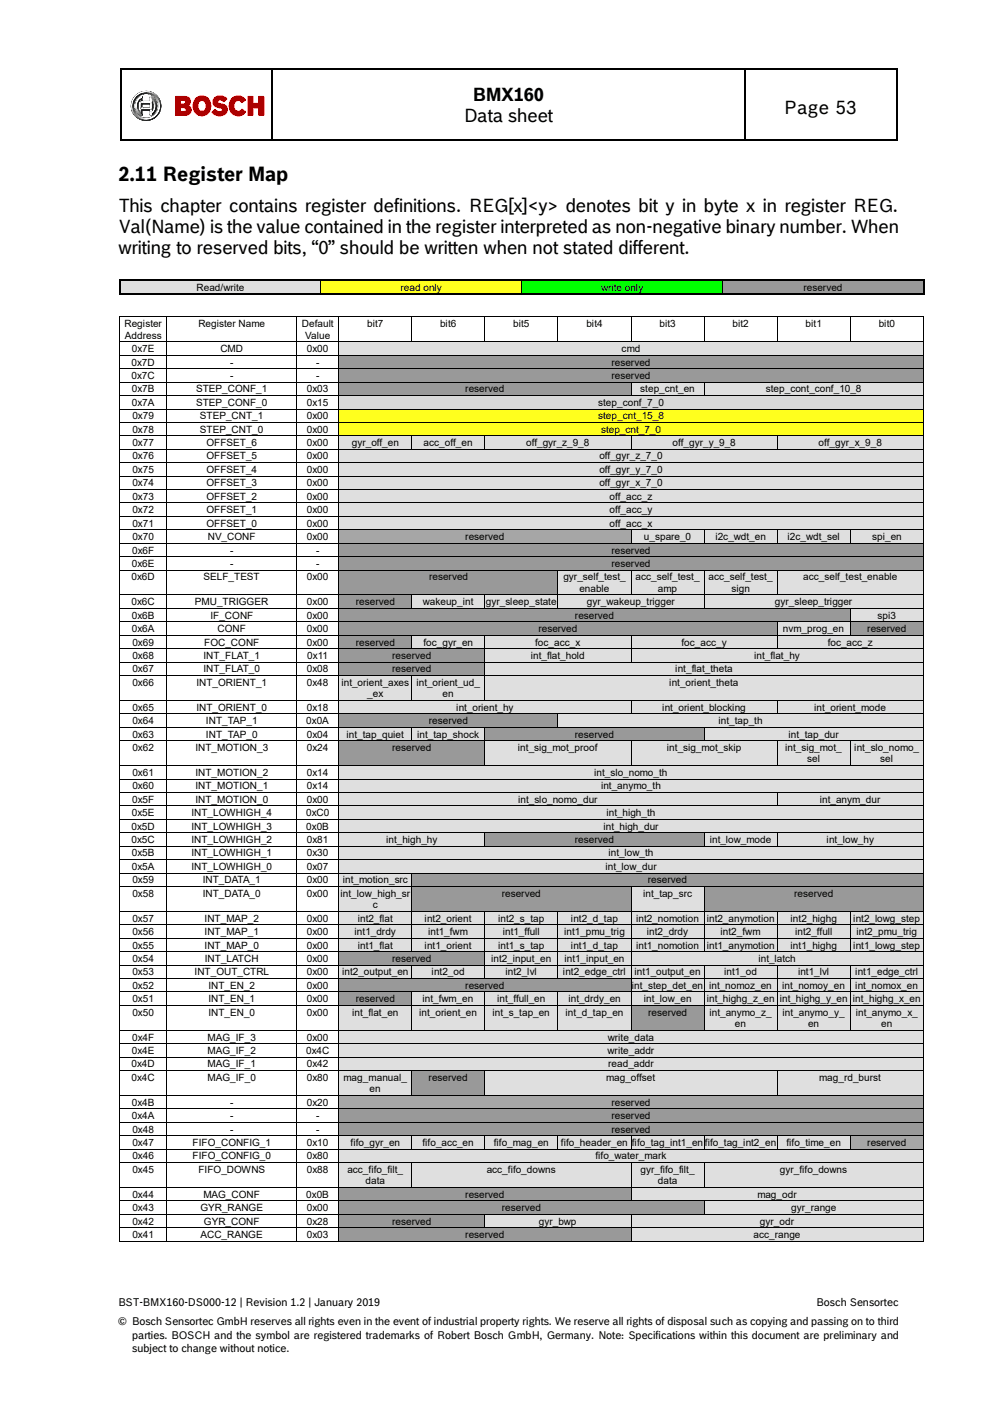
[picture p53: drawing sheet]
<svg xmlns="http://www.w3.org/2000/svg" width="210mm" height="297mm" viewBox="0 0 210 297" stroke-linecap="round" stroke-linejoin="round" font-family="sans-serif">
<defs><g id="words">
<text font-size="4.2" x="25" y="38.3">2.11 Register Map</text>
<g font-size="3.9">
<text x="100" y="21.3">BMX160</text>
<text x="98.2" y="25.8">Data sheet</text>
<text x="165.9" y="24.1">Page 53</text>
<text x="25" y="44.9">This chapter contains register definitions. REG[x]&lt;y&gt; denotes bit y in byte x in register REG.</text>
<text x="25" y="49.4">Val(Name) is the value contained in the register interpreted as non-negative binary number. When</text>
<text x="25" y="53.8">writing to reserved bits, “0” should be written when not stated different.</text>
</g>
<g font-size="2.3">
<text x="25" y="276.4">BST-BMX160-DS000-12 | Revision 1.2 | January 2019</text>
<text x="25" y="280.4">© Bosch Sensortec GmbH reserves all rights even in the event of industrial property rights. We reserve all rights of disposal such as copying and passing on to third</text>
<text x="172.7" y="276.4">Bosch Sensortec</text>
<text x="27.9" y="283.3">parties. BOSCH and the symbol are registered trademarks of Robert Bosch GmbH, Germany. Note: Specifications within this document are preliminary and</text>
<text x="27.9" y="286.1">subject to change without notice.</text>
</g>
<g font-size="2.1">
<text x="41.6" y="61.5">Read/write</text>
<text x="84.7" y="61.5">read only</text>
<text x="127.1" y="61.5">write only</text>
<text x="169.9" y="61.5">reserved</text>
<text x="26.3" y="69.2">Register</text>
<text x="26.4" y="71.6">Address</text>
<text x="42" y="69.2">Register Name</text>
<text x="63.9" y="69.2">Default</text>
<text x="64.6" y="71.6">Value</text>
<text x="77.7" y="69.2">bit7</text>
<text x="93.1" y="69.2">bit6</text>
<text x="108.5" y="69.2">bit5</text>
<text x="124" y="69.2">bit4</text>
<text x="139.5" y="69.2">bit3</text>
<text x="154.9" y="69.2">bit2</text>
<text x="170.4" y="69.2">bit1</text>
<text x="185.8" y="69.2">bit0</text>
<text x="27.8" y="77.4">0x7D</text>
<text x="27.9" y="74.5">0x7E</text>
<text x="46.6" y="74.5">CMD</text>
<text x="48.6" y="77.4">-</text>
<text x="64.9" y="74.5">0x00</text>
<text x="66.9" y="77.4">-</text>
<text x="129.3" y="77.4">reserved</text>
<text x="131.5" y="74.5">cmd</text>
<text x="27.8" y="80.2">0x7C</text>
<text x="27.9" y="83">0x7B</text>
<text x="41.5" y="83">STEP_CONF_1</text>
<text x="48.6" y="80.2">-</text>
<text x="64.9" y="83">0x03</text>
<text x="66.9" y="80.2">-</text>
<text x="98.4" y="83">reserved</text>
<text x="129.3" y="80.2">reserved</text>
<text x="135.4" y="83">step_cnt_en</text>
<text x="162" y="83">step_cont_conf_10_8</text>
<text x="27.9" y="85.9">0x7A</text>
<text x="28" y="88.7">0x79</text>
<text x="41.5" y="85.9">STEP_CONF_0</text>
<text x="42.3" y="88.7">STEP_CNT_1</text>
<text x="64.9" y="85.9">0x15</text>
<text x="64.9" y="88.7">0x00</text>
<text x="126.5" y="85.9">step_conf_7_0</text>
<text x="126.5" y="88.7">step_cnt_15_8</text>
<text x="28" y="91.5">0x78</text>
<text x="28" y="94.4">0x77</text>
<text x="42.3" y="91.5">STEP_CNT_0</text>
<text x="43.7" y="94.4">OFFSET_6</text>
<text x="64.9" y="91.5">0x00</text>
<text x="64.9" y="94.4">0x00</text>
<text x="74.4" y="94.4">gyr_off_en</text>
<text x="89.6" y="94.4">acc_off_en</text>
<text x="111.3" y="94.4">off_gyr_z_9_8</text>
<text x="127.1" y="91.5">step_cnt_7_0</text>
<text x="142.2" y="94.4">off_gyr_y_9_8</text>
<text x="173.1" y="94.4">off_gyr_x_9_8</text>
<text x="28" y="97.2">0x76</text>
<text x="28" y="100.1">0x75</text>
<text x="43.7" y="97.2">OFFSET_5</text>
<text x="43.7" y="100.1">OFFSET_4</text>
<text x="64.9" y="97.2">0x00</text>
<text x="64.9" y="100.1">0x00</text>
<text x="126.8" y="97.2">off_gyr_z_7_0</text>
<text x="126.8" y="100.1">off_gyr_y_7_0</text>
<text x="28" y="102.9">0x74</text>
<text x="28" y="105.7">0x73</text>
<text x="43.7" y="102.9">OFFSET_3</text>
<text x="43.7" y="105.7">OFFSET_2</text>
<text x="64.9" y="102.9">0x00</text>
<text x="64.9" y="105.7">0x00</text>
<text x="126.8" y="102.9">off_gyr_x_7_0</text>
<text x="128.9" y="105.7">off_acc_z</text>
<text x="28" y="108.6">0x72</text>
<text x="28" y="111.4">0x71</text>
<text x="43.7" y="108.6">OFFSET_1</text>
<text x="43.7" y="111.4">OFFSET_0</text>
<text x="64.9" y="108.6">0x00</text>
<text x="64.9" y="111.4">0x00</text>
<text x="128.9" y="108.6">off_acc_y</text>
<text x="128.9" y="111.4">off_acc_x</text>
<text x="27.9" y="119.9">0x6E</text>
<text x="27.9" y="117.1">0x6F</text>
<text x="28" y="114.3">0x70</text>
<text x="43.9" y="114.3">NV_CONF</text>
<text x="48.6" y="117.1">-</text>
<text x="48.6" y="119.9">-</text>
<text x="64.9" y="114.3">0x00</text>
<text x="66.9" y="117.1">-</text>
<text x="66.9" y="119.9">-</text>
<text x="98.4" y="114.3">reserved</text>
<text x="129.3" y="117.1">reserved</text>
<text x="129.3" y="119.9">reserved</text>
<text x="136.2" y="114.3">u_spare_0</text>
<text x="151.3" y="114.3">i2c_wdt_en</text>
<text x="166.6" y="114.3">i2c_wdt_sel</text>
<text x="184.4" y="114.3">spi_en</text>
<text x="27.8" y="122.8">0x6D</text>
<text x="43.1" y="122.8">SELF_TEST</text>
<text x="64.9" y="122.8">0x00</text>
<text x="90.7" y="122.8">reserved</text>
<text x="119.2" y="122.8">gyr_self_test_</text>
<text x="122.5" y="125.2">enable</text>
<text x="134.4" y="122.8">acc_self_test_</text>
<text x="139.1" y="125.2">amp</text>
<text x="149.9" y="122.8">acc_self_test_</text>
<text x="154.7" y="125.2">sign</text>
<text x="169.9" y="122.8">acc_self_test_enable</text>
<text x="27.8" y="128">0x6C</text>
<text x="27.9" y="130.9">0x6B</text>
<text x="41.2" y="128">PMU_TRIGGER</text>
<text x="44.5" y="130.9">IF_CONF</text>
<text x="64.9" y="128">0x00</text>
<text x="64.9" y="130.9">0x00</text>
<text x="75.2" y="128">reserved</text>
<text x="89.4" y="128">wakeup_int</text>
<text x="102.8" y="128">gyr_sleep_state</text>
<text x="121.6" y="130.9">reserved</text>
<text x="124.1" y="128">gyr_wakeup_trigger</text>
<text x="163.9" y="128">gyr_sleep_trigger</text>
<text x="185.6" y="130.9">spi3</text>
<text x="27.9" y="133.7">0x6A</text>
<text x="28" y="136.6">0x69</text>
<text x="43.2" y="136.6">FOC_CONF</text>
<text x="46" y="133.7">CONF</text>
<text x="64.9" y="133.7">0x00</text>
<text x="64.9" y="136.6">0x00</text>
<text x="75.2" y="136.6">reserved</text>
<text x="89.6" y="136.6">foc_gyr_en</text>
<text x="113.2" y="136.6">foc_acc_x</text>
<text x="113.9" y="133.7">reserved</text>
<text x="144.1" y="136.6">foc_acc_y</text>
<text x="165.6" y="133.7">nvm_prog_en</text>
<text x="175" y="136.6">foc_acc_z</text>
<text x="183.4" y="133.7">reserved</text>
<text x="28" y="139.4">0x68</text>
<text x="28" y="142.3">0x67</text>
<text x="43" y="139.4">INT_FLAT_1</text>
<text x="43" y="142.3">INT_FLAT_0</text>
<text x="64.9" y="142.3">0x08</text>
<text x="65" y="139.4">0x11</text>
<text x="82.9" y="139.4">reserved</text>
<text x="82.9" y="142.3">reserved</text>
<text x="112.3" y="139.4">int_flat_hold</text>
<text x="142.8" y="142.3">int_flat_theta</text>
<text x="159.5" y="139.4">int_flat_hy</text>
<text x="28" y="145.1">0x66</text>
<text x="41.5" y="145.1">INT_ORIENT_1</text>
<text x="64.9" y="145.1">0x48</text>
<text x="72.2" y="145.1">int_orient_axes</text>
<text x="77.7" y="147.5">_ex</text>
<text x="88.1" y="145.1">int_orient_ud_</text>
<text x="93.6" y="147.5">en</text>
<text x="141.6" y="145.1">int_orient_theta</text>
<text x="28" y="150.4">0x65</text>
<text x="28" y="153.2">0x64</text>
<text x="41.5" y="150.4">INT_ORIENT_0</text>
<text x="43.6" y="153.2">INT_TAP_1</text>
<text x="64.8" y="153.2">0x0A</text>
<text x="64.9" y="150.4">0x18</text>
<text x="90.7" y="153.2">reserved</text>
<text x="96.5" y="150.4">int_orient_hy</text>
<text x="140.1" y="150.4">int_orient_blocking</text>
<text x="152" y="153.2">int_tap_th</text>
<text x="172.2" y="150.4">int_orient_mode</text>
<text x="28" y="156.1">0x63</text>
<text x="28" y="158.9">0x62</text>
<text x="41.3" y="158.9">INT_MOTION_3</text>
<text x="43.6" y="156.1">INT_TAP_0</text>
<text x="64.9" y="156.1">0x04</text>
<text x="64.9" y="158.9">0x24</text>
<text x="73.3" y="156.1">int_tap_quiet</text>
<text x="82.9" y="158.9">reserved</text>
<text x="88.2" y="156.1">int_tap_shock</text>
<text x="109.5" y="158.9">int_sig_mot_proof</text>
<text x="121.6" y="156.1">reserved</text>
<text x="141" y="158.9">int_sig_mot_skip</text>
<text x="166.1" y="158.9">int_sig_mot_</text>
<text x="166.8" y="156.1">int_tap_dur</text>
<text x="170.7" y="161.3">sel</text>
<text x="180.7" y="158.9">int_slo_nomo_</text>
<text x="186.2" y="161.3">sel</text>
<text x="28" y="164.2">0x61</text>
<text x="28" y="167">0x60</text>
<text x="41.3" y="164.2">INT_MOTION_2</text>
<text x="41.3" y="167">INT_MOTION_1</text>
<text x="64.9" y="164.2">0x14</text>
<text x="64.9" y="167">0x14</text>
<text x="125.7" y="164.2">int_slo_nomo_th</text>
<text x="127.1" y="167">int_anymo_th</text>
<text x="27.9" y="172.7">0x5E</text>
<text x="27.9" y="169.8">0x5F</text>
<text x="40.5" y="172.7">INT_LOWHIGH_4</text>
<text x="41.3" y="169.8">INT_MOTION_0</text>
<text x="64.7" y="172.7">0xC0</text>
<text x="64.9" y="169.8">0x00</text>
<text x="109.6" y="169.8">int_slo_nomo_dur</text>
<text x="128.3" y="172.7">int_high_th</text>
<text x="173.4" y="169.8">int_anym_dur</text>
<text x="27.8" y="175.5">0x5D</text>
<text x="27.8" y="178.4">0x5C</text>
<text x="40.5" y="175.5">INT_LOWHIGH_3</text>
<text x="40.5" y="178.4">INT_LOWHIGH_2</text>
<text x="64.8" y="175.5">0x0B</text>
<text x="64.9" y="178.4">0x81</text>
<text x="81.7" y="178.4">int_high_hy</text>
<text x="121.6" y="178.4">reserved</text>
<text x="127.6" y="175.5">int_high_dur</text>
<text x="150.1" y="178.4">int_low_mode</text>
<text x="174.8" y="178.4">int_low_hy</text>
<text x="27.9" y="181.2">0x5B</text>
<text x="27.9" y="184">0x5A</text>
<text x="40.5" y="181.2">INT_LOWHIGH_1</text>
<text x="40.5" y="184">INT_LOWHIGH_0</text>
<text x="64.9" y="181.2">0x30</text>
<text x="64.9" y="184">0x07</text>
<text x="128" y="184">int_low_dur</text>
<text x="128.7" y="181.2">int_low_th</text>
<text x="28" y="186.9">0x59</text>
<text x="28" y="189.7">0x58</text>
<text x="42.9" y="186.9">INT_DATA_1</text>
<text x="42.9" y="189.7">INT_DATA_0</text>
<text x="64.9" y="186.9">0x00</text>
<text x="64.9" y="189.7">0x00</text>
<text x="72" y="189.7">int_low_high_sr</text>
<text x="72.5" y="186.9">int_motion_src</text>
<text x="106.1" y="189.7">reserved</text>
<text x="136" y="189.7">int_tap_src</text>
<text x="137" y="186.9">reserved</text>
<text x="168" y="189.7">reserved</text>
<text x="28" y="195">0x57</text>
<text x="28" y="197.9">0x56</text>
<text x="43.3" y="195">INT_MAP_2</text>
<text x="43.3" y="197.9">INT_MAP_1</text>
<text x="64.9" y="195">0x00</text>
<text x="64.9" y="197.9">0x00</text>
<text x="75" y="197.9">int1_drdy</text>
<text x="75.7" y="195">int2_flat</text>
<text x="78.8" y="192.1">c</text>
<text x="89.8" y="195">int2_orient</text>
<text x="90.5" y="197.9">int1_fwm</text>
<text x="105.4" y="195">int2_s_tap</text>
<text x="106.3" y="197.9">int1_ffull</text>
<text x="119.3" y="197.9">int1_pmu_trig</text>
<text x="120.8" y="195">int2_d_tap</text>
<text x="134.5" y="195">int2_nomotion</text>
<text x="136.8" y="197.9">int2_drdy</text>
<text x="149.5" y="195">int2_anymotion</text>
<text x="152.4" y="197.9">int2_fwm</text>
<text x="167.2" y="195">int2_highg</text>
<text x="168.2" y="197.9">int2_ffull</text>
<text x="180.5" y="195">int2_lowg_step</text>
<text x="181.1" y="197.9">int2_pmu_trig</text>
<text x="28" y="200.7">0x55</text>
<text x="28" y="203.5">0x54</text>
<text x="43.3" y="200.7">INT_MAP_0</text>
<text x="43.3" y="203.5">INT_LATCH</text>
<text x="64.9" y="200.7">0x00</text>
<text x="64.9" y="203.5">0x00</text>
<text x="75.7" y="200.7">int1_flat</text>
<text x="82.9" y="203.5">reserved</text>
<text x="89.8" y="200.7">int1_orient</text>
<text x="103.9" y="203.5">int2_input_en</text>
<text x="105.4" y="200.7">int1_s_tap</text>
<text x="119.4" y="203.5">int1_input_en</text>
<text x="120.8" y="200.7">int1_d_tap</text>
<text x="134.5" y="200.7">int1_nomotion</text>
<text x="149.5" y="200.7">int1_anymotion</text>
<text x="160.4" y="203.5">int_latch</text>
<text x="167.2" y="200.7">int1_highg</text>
<text x="180.5" y="200.7">int1_lowg_step</text>
<text x="28" y="206.4">0x53</text>
<text x="28" y="209.2">0x52</text>
<text x="41.2" y="206.4">INT_OUT_CTRL</text>
<text x="44.1" y="209.2">INT_EN_2</text>
<text x="64.9" y="206.4">0x00</text>
<text x="64.9" y="209.2">0x00</text>
<text x="72.4" y="206.4">int2_output_en</text>
<text x="91.3" y="206.4">int2_od</text>
<text x="98.4" y="209.2">reserved</text>
<text x="106.9" y="206.4">int2_lvl</text>
<text x="119.1" y="206.4">int2_edge_ctrl</text>
<text x="133.6" y="209.2">int_step_det_en</text>
<text x="134.2" y="206.4">int1_output_en</text>
<text x="150" y="209.2">int_nomoz_en</text>
<text x="153.2" y="206.4">int1_od</text>
<text x="165.4" y="209.2">int_nomoy_en</text>
<text x="168.8" y="206.4">int1_lvl</text>
<text x="180.9" y="206.4">int1_edge_ctrl</text>
<text x="180.9" y="209.2">int_nomox_en</text>
<text x="28" y="212">0x51</text>
<text x="28" y="214.9">0x50</text>
<text x="44.1" y="212">INT_EN_1</text>
<text x="44.1" y="214.9">INT_EN_0</text>
<text x="64.9" y="212">0x00</text>
<text x="64.9" y="214.9">0x00</text>
<text x="74.5" y="214.9">int_flat_en</text>
<text x="75.2" y="212">reserved</text>
<text x="88.7" y="214.9">int_orient_en</text>
<text x="89.3" y="212">int_fwm_en</text>
<text x="104.2" y="214.9">int_s_tap_en</text>
<text x="105.1" y="212">int_ffull_en</text>
<text x="119.6" y="214.9">int_d_tap_en</text>
<text x="120.2" y="212">int_drdy_en</text>
<text x="136.1" y="212">int_low_en</text>
<text x="137.1" y="214.9">reserved</text>
<text x="149.5" y="212">int_highg_z_en</text>
<text x="150.1" y="214.9">int_anymo_z_</text>
<text x="164.9" y="212">int_highg_y_en</text>
<text x="165.5" y="214.9">int_anymo_y_</text>
<text x="180.4" y="212">int_highg_x_en</text>
<text x="181" y="214.9">int_anymo_x_</text>
<text x="27.9" y="220.2">0x4F</text>
<text x="43.9" y="220.2">MAG_IF_3</text>
<text x="64.9" y="220.2">0x00</text>
<text x="128.5" y="220.2">write_data</text>
<text x="155.4" y="217.3">en</text>
<text x="170.9" y="217.3">en</text>
<text x="186.4" y="217.3">en</text>
<text x="27.8" y="225.8">0x4D</text>
<text x="27.9" y="223">0x4E</text>
<text x="43.9" y="223">MAG_IF_2</text>
<text x="43.9" y="225.8">MAG_IF_1</text>
<text x="64.7" y="223">0x4C</text>
<text x="64.9" y="225.8">0x42</text>
<text x="128.5" y="223">write_addr</text>
<text x="128.6" y="225.8">read_addr</text>
<text x="27.8" y="228.7">0x4C</text>
<text x="27.9" y="233.9">0x4B</text>
<text x="43.9" y="228.7">MAG_IF_0</text>
<text x="48.6" y="233.9">-</text>
<text x="64.9" y="228.7">0x80</text>
<text x="64.9" y="233.9">0x20</text>
<text x="72.7" y="228.7">mag_manual_</text>
<text x="78.2" y="231.1">en</text>
<text x="90.7" y="228.7">reserved</text>
<text x="128.2" y="228.7">mag_offset</text>
<text x="129.3" y="233.9">reserved</text>
<text x="173.3" y="228.7">mag_rd_burst</text>
<text x="27.9" y="236.8">0x4A</text>
<text x="28" y="239.6">0x48</text>
<text x="48.6" y="236.8">-</text>
<text x="48.6" y="239.6">-</text>
<text x="66.9" y="236.8">-</text>
<text x="66.9" y="239.6">-</text>
<text x="129.3" y="236.8">reserved</text>
<text x="129.3" y="239.6">reserved</text>
<text x="28" y="242.5">0x47</text>
<text x="28" y="245.3">0x46</text>
<text x="40.7" y="242.5">FIFO_CONFIG_1</text>
<text x="40.7" y="245.3">FIFO_CONFIG_0</text>
<text x="64.9" y="242.5">0x10</text>
<text x="64.9" y="245.3">0x80</text>
<text x="74.1" y="242.5">fifo_gyr_en</text>
<text x="89.3" y="242.5">fifo_acc_en</text>
<text x="104.4" y="242.5">fifo_mag_en</text>
<text x="118.6" y="242.5">fifo_header_en</text>
<text x="125.9" y="245.3">fifo_water_mark</text>
<text x="133.6" y="242.5">fifo_tag_int1_en</text>
<text x="149.1" y="242.5">fifo_tag_int2_en</text>
<text x="166.3" y="242.5">fifo_time_en</text>
<text x="183.4" y="242.5">reserved</text>
<text x="28" y="248.2">0x45</text>
<text x="42" y="248.2">FIFO_DOWNS</text>
<text x="64.9" y="248.2">0x88</text>
<text x="73.5" y="248.2">acc_fifo_filt_</text>
<text x="77.3" y="250.6">data</text>
<text x="102.9" y="248.2">acc_fifo_downs</text>
<text x="135.5" y="248.2">gyr_fifo_filt_</text>
<text x="139.1" y="250.6">data</text>
<text x="165" y="248.2">gyr_fifo_downs</text>
<text x="28" y="253.4">0x44</text>
<text x="28" y="256.2">0x43</text>
<text x="42.4" y="256.2">GYR_RANGE</text>
<text x="43" y="253.4">MAG_CONF</text>
<text x="64.8" y="253.4">0x0B</text>
<text x="64.9" y="256.2">0x00</text>
<text x="98.4" y="253.4">reserved</text>
<text x="106.2" y="256.2">reserved</text>
<text x="160.2" y="253.4">mag_odr</text>
<text x="167.3" y="256.2">gyr_range</text>
<text x="28" y="259.1">0x42</text>
<text x="28" y="262">0x41</text>
<text x="42.4" y="262">ACC_RANGE</text>
<text x="43.1" y="259.1">GYR_CONF</text>
<text x="64.9" y="259.1">0x28</text>
<text x="64.9" y="262">0x03</text>
<text x="82.9" y="259.1">reserved</text>
<text x="98.4" y="262">reserved</text>
<text x="113.9" y="259.1">gyr_bwp</text>
<text x="159.4" y="262">acc_range</text>
<text x="160.7" y="259.1">gyr_odr</text>
</g>
</g></defs>
<g fill="#000">
<path d="M25.4 14.5h.3v.2h-.3z" fill-rule="evenodd"/>
<path d="M25.4 14.5h.3v.2h-.3z" fill-rule="evenodd"/>
<path d="M57.4 14.5h.3v.2h-.3z" fill-rule="evenodd"/>
<path d="M157.5 14.5h.2v.2h-.2z" fill-rule="evenodd"/>
<path d="M189.5 14.5h.2v.2h-.2z" fill-rule="evenodd"/>
<path d="M189.5 14.5h.2v.2h-.2z" fill-rule="evenodd"/>
<path d="M25.4 29.6h.3v.2h-.3z" fill-rule="evenodd"/>
<path d="M25.4 29.6h.3v.2h-.3z" fill-rule="evenodd"/>
<path d="M57.4 29.6h.3v.2h-.3z" fill-rule="evenodd"/>
<path d="M157.5 29.6h.2v.2h-.2z" fill-rule="evenodd"/>
<path d="M189.5 29.6h.2v.2h-.2z" fill-rule="evenodd"/>
<path d="M189.5 29.6h.2v.2h-.2z" fill-rule="evenodd"/>
</g>
<path d="M25.5 14.7v14.9M25.7 14.6h31.7M57.5 14.7v14.9M57.7 14.6h99.8M157.6 14.7v14.9M157.7 14.6h31.8M189.6 14.7v14.9M25.7 29.7h31.7M57.7 29.7h99.8M157.7 29.7h31.8" fill="none" stroke="#000" stroke-width=".25"/>
<g fill="#000" stroke="#000" stroke-width=".21">
<path d="M28.9 20.6v.1z" fill-rule="evenodd"/>
<path d="M29 20.6l-.1 .1z" fill-rule="evenodd"/>
<path d="M29 20.6l.1-.1z" fill-rule="evenodd"/>
<path d="M29 20.6l.1-.1z" fill-rule="evenodd"/>
<path d="M29 20.5h.1z" fill-rule="evenodd"/>
<path d="M29.1 20.4h.1z" fill-rule="evenodd"/>
<path d="M29.3 21.6v.1z" fill-rule="evenodd"/>
<path d="M29.3 21.5v.1z" fill-rule="evenodd"/>
<path d="M29.6 21.2l-.3 .4z" fill-rule="evenodd"/>
<path d="M30 22v.8h1.8v-.8zM29.9 22l2-.1v1h-1.9zM29.5 21.4a1.75 1.75 0 0 0 0 2zM32.3 21.3v2.2a1.9 1.9 0 0 0 0-2.2zM29.6 21.1v2.6a1.91 1.91 0 0 1 0-2.6zM32.2 21.1a1.91 1.91 0 0 1 0 2.6zM29.4 20.9a2.15 2.15 0 0 0 .5 3.4l.1-1h1.9v1a1.86 1.86 0 0 0 1-2.7l-.4-.7-.5-.4-.1 1.1h-1.9l-.1-1.1zM29.3 20.8l.6-.4 .1 1.1h1.8l.1-1.1a2.15 2.15 0 0 1 1.3 2 2.15 2.15 0 0 1-1.4 2v-1.1h-1.8v1a2.09 2.09 0 0 1-.7-3.5zM28.2 22.4a2.65 2.65 0 0 0 5.3 0 2.65 2.65 0 0 0-5.3 0zM28.2 22.4a2.72 2.72 0 0 1 5.4 0 2.72 2.72 0 0 1-5.4 0zM27.9 22.4a3 3 0 0 0 6 0 3 3 0 0 0-6 0zM27.8 22.4a3.1 3.1 0 0 1 6.2 0 3.1 3.1 0 0 1-6.2 0z" fill-rule="evenodd"/>
<path d="M32 24.4l.1-.1z" fill-rule="evenodd"/>
<path d="M32.2 21.2v2.5z" fill-rule="evenodd"/>
<path d="M32 24.3l.5-.3z" fill-rule="evenodd"/>
<path d="M32.4 24h.1z" fill-rule="evenodd"/>
<path d="M32.5 23.9v.1z" fill-rule="evenodd"/>
<path d="M32.6 23.8v.2z" fill-rule="evenodd"/>
<path d="M32.9 24.7l.1-.1z" fill-rule="evenodd"/>
<path d="M33 24.7l.1-.1z" fill-rule="evenodd"/>
<path d="M33 24.6l.1-.1z" fill-rule="evenodd"/>
<path d="M33 24.6l.1-.1z" fill-rule="evenodd"/>
<path d="M33.1 24.5h.1z" fill-rule="evenodd"/>
<path d="M33.2 24.4v.1z" fill-rule="evenodd"/>
</g>
<g fill="#fff" stroke="#fff" stroke-width=".21">
<path d="M38.1 22.8v.8h.8a.44 .44 0 0 0 .5-.4 .44 .44 0 0 0-.6-.4zM38.1 21.2v.8h.7a.4 .4 0 0 0 .5-.4 .4 .4 0 0 0-.4-.4zM37.1 20.4h1.5a1.13 1.13 0 0 1 1.4 .3 1.13 1.13 0 0 1 0 1.4l-.3 .2a1.06 1.06 0 0 1 .7 1.3 1.06 1.06 0 0 1-1.2 .8h-2.1z" fill-rule="evenodd"/>
<path d="M42.2 21.4a1.21 1.21 0 0 0-.4 1.3 1.21 1.21 0 0 0 1.1 .9 1.25 1.25 0 0 0 .7-1.3 1.25 1.25 0 0 0-.9-1.1zM41.5 20.8a1.93 1.93 0 0 1 2.4-.1 1.93 1.93 0 0 1 .6 2.3 1.86 1.86 0 0 1-2.3 1.4 1.86 1.86 0 0 1-1.3-2.3l.1-.6z" fill-rule="evenodd"/>
<path d="M45.4 20.7a1.93 1.93 0 0 1 2.6 .2l-.6 .6a.75 .75 0 0 0-.7-.4 .75 .75 0 0 0-.7 .4l.4 .4a1.4 1.4 0 0 1 1.5 1.9 1.99 1.99 0 0 1-3 0l.6-.6a.91 .91 0 0 0 1.6 0 1.32 1.32 0 0 0-1.2-.5 1.15 1.15 0 0 1-.5-2z" fill-rule="evenodd"/>
<path d="M49 20.9a1.79 1.79 0 0 1 2.9 .3l-.3 .1a.49 .49 0 0 1-.4 .3 .49 .49 0 0 1-.5-.3 1.09 1.09 0 0 0-1.1 .4 1.09 1.09 0 0 0 0 1.3 .87 .87 0 0 0 .7 .6 .87 .87 0 0 0 .8-.5l.8 .5a1.9 1.9 0 0 1-2.4 .7 1.9 1.9 0 0 1-1-2.4z" fill-rule="evenodd"/>
<path d="M52.4 20.4h1.1v1.5h1.2v-.7a.5 .5 0 0 1 .2-.8h.9v4h-1.1v-1.6h-1.2v1.6h-1.1z" fill-rule="evenodd"/>
<path d="M29.9 21.9v1h1.9v-1zM29.5 21.2a1.87 1.87 0 0 0 0 2.4zM32.3 21.2v2.4v-.1a1.93 1.93 0 0 0 0-2.3zM29.3 20.8l.6-.4v1.1h1.9l.1-1a1.85 1.85 0 0 1 1.1 2.5 1.7 1.7 0 0 1-1.1 1.4l-.1-1.1h-1.9v1a2.06 2.06 0 0 1-.6-3.5zM28.2 22.4a2.7 2.7 0 0 0 5.4 0 2.7 2.7 0 0 0-5.4 0zM27.8 22.4a3.1 3.1 0 0 1 6.2 0 3.1 3.1 0 0 1-6.2 0z" fill-rule="evenodd"/>
<path d="M28.6 20.4l.6-.5a2.32 2.32 0 0 1 1.7-.4 3.1 3.1 0 0 0-3 2.9l.2-1.1z" fill-rule="evenodd"/>
<path d="M30.9 19.4l.1 .1z" fill-rule="evenodd"/>
<path d="M27.9 22.4v.1z" fill-rule="evenodd"/>
<path d="M30.9 25.1l.1 .1z" fill-rule="evenodd"/>
<path d="M30.9 25.1a2.83 2.83 0 0 0 2.8-2.7 2.67 2.67 0 0 1-2.8 2.7z" fill-rule="evenodd"/>
<path d="M33.6 22.4l.1 .1z" fill-rule="evenodd"/>
<path d="M29.7 21v2.9l-.1-.6z" fill-rule="evenodd"/>
<path d="M32.7 22.4l-.1 .8-.4 .7 .4-.7z" fill-rule="evenodd"/>
<path d="M32.7 22.4l.1 .1z" fill-rule="evenodd"/>
<path d="M30.1 22.9h1.8l.1-.9-.1 1z" fill-rule="evenodd"/>
<path d="M31.9 22l.1 .1z" fill-rule="evenodd"/>
<path d="M30.1 22.9l.1 .1z" fill-rule="evenodd"/>
<path d="M29.4 20.9l.5-.3a1.99 1.99 0 0 0-1.1 1.8l.1-.8z" fill-rule="evenodd"/>
<path d="M30 21.5h1.9v-1l.2 .1h-.1l-.1 1z" fill-rule="evenodd"/>
<path d="M28.7 22.4l.1 .1z" fill-rule="evenodd"/>
<path d="M30.1 21.5l.1 .1z" fill-rule="evenodd"/>
<path d="M32 20.5l.1 .1z" fill-rule="evenodd"/>
<path d="M31.9 24.1l.1 .1z" fill-rule="evenodd"/>
<path d="M29.7 20.6l.2-.1z" fill-rule="evenodd"/>
<path d="M31.9 23.4l.1 .8z" fill-rule="evenodd"/>
<path d="M31.9 23.4l.1 .1z" fill-rule="evenodd"/>
</g>
<g fill="#585858" stroke="#585858" stroke-width=".21">
<path d="M28.8 20.1l1-.6 1.1-.2a3.4 3.4 0 0 0-3.1 3.1l.2-1.1z" fill-rule="evenodd"/>
<path d="M30.9 19.3l.1 .1z" fill-rule="evenodd"/>
<path d="M27.8 22.4l.1 .1z" fill-rule="evenodd"/>
<path d="M30.9 25l.1 .1z" fill-rule="evenodd"/>
<path d="M30.9 25a2.8 2.8 0 0 0 2.7-2.6 2.58 2.58 0 0 1-2.7 2.6z" fill-rule="evenodd"/>
<path d="M33.6 22.4v.1z" fill-rule="evenodd"/>
<path d="M29.6 21.2v2.5l-.1-.3z" fill-rule="evenodd"/>
<path d="M32.6 22.4l.1 .5-.5 .8z" fill-rule="evenodd"/>
<path d="M32.6 22.4l.1 .1z" fill-rule="evenodd"/>
<path d="M30.1 22.8h1.7l.1-.7v.8z" fill-rule="evenodd"/>
<path d="M30.1 22.8l.1 .1z" fill-rule="evenodd"/>
<path d="M31.8 22l.1 .1z" fill-rule="evenodd"/>
<path d="M29.3 20.8l.5-.4 .1 .1a1.81 1.81 0 0 0-1.1 1.5l-.2 .4 .2-.9z" fill-rule="evenodd"/>
<path d="M30.1 21.5h1.7l.1-.9v.9z" fill-rule="evenodd"/>
<path d="M31.8 23.4l.1 .8z" fill-rule="evenodd"/>
<path d="M31.8 24.2l.1 .1z" fill-rule="evenodd"/>
<path d="M28.6 22.4l.1 .1z" fill-rule="evenodd"/>
<path d="M29.9 20.4v.2z" fill-rule="evenodd"/>
<path d="M31.8 20.6l.1 .1z" fill-rule="evenodd"/>
<path d="M30.1 21.5l.1 .1z" fill-rule="evenodd"/>
<path d="M31.8 23.4l.1 .1z" fill-rule="evenodd"/>
</g>
<g fill="#4b4b4b" stroke="#4b4b4b" stroke-width=".21">
<path d="M28 23.5l.1 .1z" fill-rule="evenodd"/>
<path d="M32.1 19.6v.1z" fill-rule="evenodd"/>
<path d="M32.1 19.6l.1 .1z" fill-rule="evenodd"/>
<path d="M32.1 19.6l.1 .1z" fill-rule="evenodd"/>
<path d="M28 23.5h.1z" fill-rule="evenodd"/>
<path d="M28 23.5l.1 .1z" fill-rule="evenodd"/>
<path d="M29.9 24.8v.1z" fill-rule="evenodd"/>
<path d="M29.9 24.8v.1z" fill-rule="evenodd"/>
<path d="M33.3 21.4l.2 .1z" fill-rule="evenodd"/>
<path d="M33.3 21.4l.2 .1z" fill-rule="evenodd"/>
<path d="M28.8 23.2l.1 .1z" fill-rule="evenodd"/>
<path d="M28.8 23.2l.1 .1z" fill-rule="evenodd"/>
<path d="M28.8 23.2l.1 .1z" fill-rule="evenodd"/>
<path d="M29.9 20.4v.2z" fill-rule="evenodd"/>
<path d="M31.9 20.4l.1 .1z" fill-rule="evenodd"/>
</g>
<g fill="#494949" stroke="#494949" stroke-width=".21">
<path d="M28 23.6h.1z" fill-rule="evenodd"/>
<path d="M32.2 19.6v.1z" fill-rule="evenodd"/>
<path d="M30.1 22.8l.1 .1z" fill-rule="evenodd"/>
<path d="M28.8 23.3h.1z" fill-rule="evenodd"/>
<path d="M32 20.4v.1z" fill-rule="evenodd"/>
<path d="M30.1 21.5l.1 .1z" fill-rule="evenodd"/>
<path d="M31.8 23.4l.1 .1z" fill-rule="evenodd"/>
</g>
<g fill="#484848" stroke="#484848" stroke-width=".21">
<path d="M28 23.6l.2 .1z" fill-rule="evenodd"/>
<path d="M29.8 24.8v.1z" fill-rule="evenodd"/>
<path d="M33.3 21.3l.1 .1z" fill-rule="evenodd"/>
<path d="M32.6 21.9l.1 .1z" fill-rule="evenodd"/>
<path d="M28.8 23.3l.1 .1z" fill-rule="evenodd"/>
<path d="M29.9 20.4v.2z" fill-rule="evenodd"/>
<path d="M32 20.4l.1 .1z" fill-rule="evenodd"/>
</g>
<g fill="#474747" stroke="#474747" stroke-width=".21">
<path d="M28.1 23.7h.1z" fill-rule="evenodd"/>
<path d="M32.2 19.6l.1 .1z" fill-rule="evenodd"/>
<path d="M30.1 22.8l.1 .1z" fill-rule="evenodd"/>
<path d="M31.8 22l.1 .1z" fill-rule="evenodd"/>
<path d="M31.8 24.2l.1 .1z" fill-rule="evenodd"/>
<path d="M28.8 23.3l.2 .1z" fill-rule="evenodd"/>
<path d="M32 20.4l.1 .1z" fill-rule="evenodd"/>
<path d="M32 20.4l.1 .2z" fill-rule="evenodd"/>
<path d="M30.1 21.5l.1 .1z" fill-rule="evenodd"/>
</g>
<g fill="#464646" stroke="#464646" stroke-width=".21">
<path d="M28.1 23.7l.1 .1z" fill-rule="evenodd"/>
<path d="M32.3 19.7v.1z" fill-rule="evenodd"/>
<path d="M29.7 24.7l.1 .2z" fill-rule="evenodd"/>
<path d="M33.3 21.2l.1 .1z" fill-rule="evenodd"/>
<path d="M28.9 23.4h.1z" fill-rule="evenodd"/>
<path d="M32 20.4l.1 .2z" fill-rule="evenodd"/>
</g>
<g fill="#454545" stroke="#454545" stroke-width=".21">
<path d="M28.1 23.8h.1z" fill-rule="evenodd"/>
<path d="M32.5 21.9h.2z" fill-rule="evenodd"/>
<path d="M28.9 23.4l.1 .1z" fill-rule="evenodd"/>
<path d="M29.9 20.4v.2z" fill-rule="evenodd"/>
<path d="M32.1 20.4v.2z" fill-rule="evenodd"/>
<path d="M31.8 23.4l.1 .1z" fill-rule="evenodd"/>
</g>
<g fill="#434343" stroke="#434343" stroke-width=".21">
<path d="M28.1 23.8l.2 .1z" fill-rule="evenodd"/>
<path d="M29.6 24.7l.1 .1z" fill-rule="evenodd"/>
<path d="M33.2 21.1l.1 .1z" fill-rule="evenodd"/>
<path d="M31.8 22l.1 .1z" fill-rule="evenodd"/>
<path d="M28.9 23.5h.1z" fill-rule="evenodd"/>
<path d="M29.9 20.4v.2z" fill-rule="evenodd"/>
<path d="M32.1 20.5v.1z" fill-rule="evenodd"/>
</g>
<g fill="#424242" stroke="#424242" stroke-width=".21">
<path d="M28.2 23.9h.1z" fill-rule="evenodd"/>
<path d="M32.4 19.7v.1z" fill-rule="evenodd"/>
<path d="M32.5 21.8h.1z" fill-rule="evenodd"/>
<path d="M30.1 22.8v.1z" fill-rule="evenodd"/>
<path d="M28.9 23.5l.1 .1z" fill-rule="evenodd"/>
<path d="M32.1 20.5v.1z" fill-rule="evenodd"/>
<path d="M30.1 21.5v.1z" fill-rule="evenodd"/>
</g>
<g fill="#414141" stroke="#414141" stroke-width=".21">
<path d="M28.2 23.9l.1 .1z" fill-rule="evenodd"/>
<path d="M32.5 19.7v.2z" fill-rule="evenodd"/>
<path d="M29.5 24.6l.1 .2z" fill-rule="evenodd"/>
<path d="M33.2 21.1h.1z" fill-rule="evenodd"/>
<path d="M31.8 24.3h.1z" fill-rule="evenodd"/>
<path d="M28.9 23.5l.2 .1z" fill-rule="evenodd"/>
<path d="M32.1 20.5l.1 .1z" fill-rule="evenodd"/>
<path d="M32.1 20.5l.1 .1z" fill-rule="evenodd"/>
<path d="M32.1 20.5l.1 .1z" fill-rule="evenodd"/>
<path d="M31.8 23.4l.1 .1z" fill-rule="evenodd"/>
</g>
<g fill="#404040" stroke="#404040" stroke-width=".21">
<path d="M28.2 24h.1z" fill-rule="evenodd"/>
<path d="M31.8 22l.1 .1z" fill-rule="evenodd"/>
<path d="M29 23.6h.1z" fill-rule="evenodd"/>
<path d="M29.9 20.4v.2z" fill-rule="evenodd"/>
</g>
<g fill="#3e3e3e" stroke="#3e3e3e" stroke-width=".21">
<path d="M28.2 24l.2 .1z" fill-rule="evenodd"/>
<path d="M29.4 24.6l.1 .1z" fill-rule="evenodd"/>
<path d="M33.1 21h.1z" fill-rule="evenodd"/>
<path d="M31.8 24.3h.1z" fill-rule="evenodd"/>
<path d="M29 23.6l.1 .1z" fill-rule="evenodd"/>
<path d="M32.2 20.5v.2z" fill-rule="evenodd"/>
<path d="M31.8 23.4h.1z" fill-rule="evenodd"/>
</g>
<g fill="#3d3d3d" stroke="#3d3d3d" stroke-width=".21">
<path d="M28.3 24.1h.1z" fill-rule="evenodd"/>
<path d="M32.6 19.8v.1z" fill-rule="evenodd"/>
<path d="M28.3 24.1h.1z" fill-rule="evenodd"/>
<path d="M32.5 21.6l.1 .1z" fill-rule="evenodd"/>
<path d="M30 22.8l.1 .1z" fill-rule="evenodd"/>
<path d="M29 23.6l.1 .1z" fill-rule="evenodd"/>
<path d="M29 23.6l.1 .1z" fill-rule="evenodd"/>
<path d="M29.9 20.4v.2z" fill-rule="evenodd"/>
<path d="M30 21.5l.1 .1z" fill-rule="evenodd"/>
</g>
<g fill="#0a0a0a" stroke="#0a0a0a" stroke-width=".21">
<path d="M29.9 25.2l.1 .1z" fill-rule="evenodd"/>
<path d="M30 25.3h.1z" fill-rule="evenodd"/>
<path d="M33.9 22.1l.1 .1z" fill-rule="evenodd"/>
<path d="M29.9 25.2l.1 .1z" fill-rule="evenodd"/>
<path d="M31.9 19.9v.1z" fill-rule="evenodd"/>
<path d="M32 19.9v.1z" fill-rule="evenodd"/>
<path d="M28.4 23.4l.1 .1z" fill-rule="evenodd"/>
<path d="M28.3 23.3l.1 .1z" fill-rule="evenodd"/>
<path d="M28.4 23.4l.1 .1z" fill-rule="evenodd"/>
<path d="M32 19.9v.1z" fill-rule="evenodd"/>
<path d="M29.2 23l.1 .1z" fill-rule="evenodd"/>
<path d="M29.2 23l.1 .1z" fill-rule="evenodd"/>
<path d="M29.2 23l.1 .1z" fill-rule="evenodd"/>
<path d="M29.7 24.3l.2 .1v-.2l.1 .2z" fill-rule="evenodd"/>
<path d="M29.7 24.3l.2 .1z" fill-rule="evenodd"/>
<path d="M29.7 24.3l.2 .1z" fill-rule="evenodd"/>
<path d="M29.9 20.6l.1 .1z" fill-rule="evenodd"/>
</g>
<g fill="#090909" stroke="#090909" stroke-width=".21">
<path d="M30 25.3l.1 .1z" fill-rule="evenodd"/>
<path d="M30.1 25.3l.1 .1z" fill-rule="evenodd"/>
<path d="M31.7 19.8l.1 .1z" fill-rule="evenodd"/>
<path d="M31.8 19.9h.1z" fill-rule="evenodd"/>
<path d="M28.3 23.1v.1z" fill-rule="evenodd"/>
<path d="M28.3 23.2l.1 .1z" fill-rule="evenodd"/>
<path d="M29.2 22.9l.1 .1z" fill-rule="evenodd"/>
<path d="M29.2 22.9v.1z" fill-rule="evenodd"/>
<path d="M32 24.4l.1-.1z" fill-rule="evenodd"/>
<path d="M29.7 24.3h.3l-.1 .1z" fill-rule="evenodd"/>
<path d="M29.7 24.3l.2 .1v-.2l.1 .1z" fill-rule="evenodd"/>
<path d="M29.7 24.3l.2 .1v-.2l.1 .1z" fill-rule="evenodd"/>
<path d="M33.1 22.2v.1z" fill-rule="evenodd"/>
<path d="M31.8 23.3v.2z" fill-rule="evenodd"/>
</g>
<g fill="#080808" stroke="#080808" stroke-width=".21">
<path d="M30.2 25.3l.1 .1z" fill-rule="evenodd"/>
<path d="M30.3 25.4h.1z" fill-rule="evenodd"/>
<path d="M33.9 22.2l.1 .1z" fill-rule="evenodd"/>
<path d="M31.5 19.8l.1 .1z" fill-rule="evenodd"/>
<path d="M31.6 19.8l.1 .1z" fill-rule="evenodd"/>
<path d="M28.2 22.9l.1 .1z" fill-rule="evenodd"/>
<path d="M28.3 23v.1z" fill-rule="evenodd"/>
<path d="M29.1 22.8l.1 .1z" fill-rule="evenodd"/>
<path d="M29.1 22.8h.1z" fill-rule="evenodd"/>
<path d="M29.7 24.3l.3-.1-.1 .2z" fill-rule="evenodd"/>
<path d="M29.7 24.3l.3-.1-.1 .2z" fill-rule="evenodd"/>
<path d="M29.7 24.3h.3l-.1 .1z" fill-rule="evenodd"/>
<path d="M29.7 24.3h.3z" fill-rule="evenodd"/>
<path d="M29.9 20.6l.1 .1z" fill-rule="evenodd"/>
<path d="M33.1 22.3v.1z" fill-rule="evenodd"/>
</g>
<g fill="#070707" stroke="#070707" stroke-width=".21">
<path d="M30.4 25.4h.1z" fill-rule="evenodd"/>
<path d="M30.5 25.4h.1z" fill-rule="evenodd"/>
<path d="M30.6 25.4l.1 .1z" fill-rule="evenodd"/>
<path d="M34 22.3v.1z" fill-rule="evenodd"/>
<path d="M31.2 19.8h.1z" fill-rule="evenodd"/>
<path d="M31.3 19.8h.1z" fill-rule="evenodd"/>
<path d="M31.4 19.8h.1z" fill-rule="evenodd"/>
<path d="M28.2 22.7v.1z" fill-rule="evenodd"/>
<path d="M28.2 22.8l.1 .1z" fill-rule="evenodd"/>
<path d="M28.2 22.8l.1 .1z" fill-rule="evenodd"/>
<path d="M29.1 22.7l.1 .1z" fill-rule="evenodd"/>
<path d="M29.1 22.6l.1 .1z" fill-rule="evenodd"/>
<path d="M29.1 22.6l.1 .1z" fill-rule="evenodd"/>
<path d="M29.8 24.3l.1 .1 .1-.2-.1 .2z" fill-rule="evenodd"/>
<path d="M29.8 24.3l.1 .1 .1-.2-.1 .2z" fill-rule="evenodd"/>
<path d="M29.8 24.3l.2-.1-.1 .2z" fill-rule="evenodd"/>
</g>
<g fill="#060606" stroke="#060606" stroke-width=".21">
<path d="M30.7 25.4l.1 .1z" fill-rule="evenodd"/>
<path d="M30.8 25.4l.1 .1z" fill-rule="evenodd"/>
<path d="M31 19.7h.1z" fill-rule="evenodd"/>
<path d="M31.1 19.7l.1 .1z" fill-rule="evenodd"/>
<path d="M28.2 22.5v.1z" fill-rule="evenodd"/>
<path d="M28.2 22.6v.1z" fill-rule="evenodd"/>
<path d="M29.1 22.5l.1 .1z" fill-rule="evenodd"/>
<path d="M29.1 22.4v.1z" fill-rule="evenodd"/>
<path d="M32 24.4l.1-.1z" fill-rule="evenodd"/>
<path d="M29.8 24.3h.1l.1-.2-.1 .3z" fill-rule="evenodd"/>
<path d="M29.8 24.3h.1l.1-.2-.1 .3z" fill-rule="evenodd"/>
<path d="M29.8 24.3h.1l.1-.2-.1 .3z" fill-rule="evenodd"/>
<path d="M33.1 22.3v.1z" fill-rule="evenodd"/>
</g>
<g fill="#050505" stroke="#050505" stroke-width=".21">
<path d="M30.9 25.4l.1 .1z" fill-rule="evenodd"/>
<path d="M34 22.4v.1z" fill-rule="evenodd"/>
<path d="M34 22.4v.1z" fill-rule="evenodd"/>
<path d="M34 22.5v.1z" fill-rule="evenodd"/>
<path d="M34 22.6v.1z" fill-rule="evenodd"/>
<path d="M33.9 22.7l.1 .1z" fill-rule="evenodd"/>
<path d="M31.1 25.4h.2z" fill-rule="evenodd"/>
<path d="M31.1 25.4h.1z" fill-rule="evenodd"/>
<path d="M31 25.4l.1 .1z" fill-rule="evenodd"/>
<path d="M30.9 25.4l.1 .1z" fill-rule="evenodd"/>
<path d="M30.9 19.7l.1 .1z" fill-rule="evenodd"/>
<path d="M30.7 19.8h.1z" fill-rule="evenodd"/>
<path d="M30.8 19.7l.1 .1z" fill-rule="evenodd"/>
<path d="M30.9 19.7l.1 .1z" fill-rule="evenodd"/>
<path d="M28.2 22.2v.1z" fill-rule="evenodd"/>
<path d="M28.2 22.3v.1z" fill-rule="evenodd"/>
<path d="M28.2 22.4v.1z" fill-rule="evenodd"/>
<path d="M28.2 22.4v.1z" fill-rule="evenodd"/>
<path d="M29.1 22.3v.1z" fill-rule="evenodd"/>
<path d="M29.1 22.4v.1z" fill-rule="evenodd"/>
<path d="M29.1 22.4v.1z" fill-rule="evenodd"/>
<path d="M30 21.9h1.8v.1h-1.8l.1 .8h-.2z" fill-rule="evenodd"/>
<path d="M30 23.3h1.8v.2v-.2h-1.8l-.1 .9z" fill-rule="evenodd"/>
<path d="M29.9 20.6l.1 .9h.1h-.2z" fill-rule="evenodd"/>
<path d="M29.9 24.1l.1 .2-.2 .1 .1-.1z" fill-rule="evenodd"/>
<path d="M29.9 24.1l.1 .2-.2 .1 .1-.1z" fill-rule="evenodd"/>
<path d="M29.9 20.6l.1 .1z" fill-rule="evenodd"/>
<path d="M33.1 22.4v.1z" fill-rule="evenodd"/>
<path d="M33.1 22.4v.1z" fill-rule="evenodd"/>
<path d="M33.1 22.5v.1z" fill-rule="evenodd"/>
<path d="M33.1 22.5v.2z" fill-rule="evenodd"/>
</g>
<g fill="#575757" stroke="#575757" stroke-width=".21">
<path d="M30.9 19.3l.1 .1z" fill-rule="evenodd"/>
<path d="M31 19.3l.1 .1z" fill-rule="evenodd"/>
<path d="M27.8 22.4l.1 .1z" fill-rule="evenodd"/>
<path d="M27.8 22.5l.1 .1z" fill-rule="evenodd"/>
<path d="M30.8 25l.1 .1z" fill-rule="evenodd"/>
<path d="M33.6 22.3v.1z" fill-rule="evenodd"/>
<path d="M28.6 22.4l.1 .1z" fill-rule="evenodd"/>
<path d="M28.6 22.4l.1 .1z" fill-rule="evenodd"/>
<path d="M31.8 20.6l.1 .1z" fill-rule="evenodd"/>
</g>
<g fill="#565656" stroke="#565656" stroke-width=".21">
<path d="M31 19.3l.1 .1z" fill-rule="evenodd"/>
<path d="M31.1 19.4h.1z" fill-rule="evenodd"/>
<path d="M27.8 22.5l.1 .1z" fill-rule="evenodd"/>
<path d="M27.8 22.6l.1 .1z" fill-rule="evenodd"/>
<path d="M30.7 25l.1 .1z" fill-rule="evenodd"/>
<path d="M33.5 22.2l.1 .1z" fill-rule="evenodd"/>
<path d="M30.1 22.8l.1 .1z" fill-rule="evenodd"/>
<path d="M28.6 22.5l.1 .1z" fill-rule="evenodd"/>
<path d="M28.6 22.5l.1 .1z" fill-rule="evenodd"/>
<path d="M31.8 20.5l.1 .1z" fill-rule="evenodd"/>
<path d="M31.8 20.5l.1 .1z" fill-rule="evenodd"/>
<path d="M30.1 21.5l.1 .1z" fill-rule="evenodd"/>
</g>
<g fill="#555" stroke="#555" stroke-width=".21">
<path d="M31.8 20.5l.1 .1z"/>
<path d="M31.2 19.4h.1z" fill-rule="evenodd"/>
<path d="M27.8 22.6l.1 .2z" fill-rule="evenodd"/>
<path d="M32.6 22.3l.1 .1z" fill-rule="evenodd"/>
<path d="M31.8 22l.1 .1z" fill-rule="evenodd"/>
<path d="M31.8 24.2l.1 .1z" fill-rule="evenodd"/>
<path d="M28.6 22.5l.2 .1z" fill-rule="evenodd"/>
<path d="M29.9 20.4v.2z" fill-rule="evenodd"/>
</g>
<g fill="#545454" stroke="#545454" stroke-width=".21">
<path d="M31.2 19.4l.1 .1z" fill-rule="evenodd"/>
<path d="M31.3 19.4l.1 .1z" fill-rule="evenodd"/>
<path d="M27.8 22.7l.1 .1z" fill-rule="evenodd"/>
<path d="M27.8 22.8l.1 .1z" fill-rule="evenodd"/>
<path d="M30.6 25l.1 .1z" fill-rule="evenodd"/>
<path d="M33.5 22.1l.1 .1z" fill-rule="evenodd"/>
<path d="M28.7 22.6l.1 .1z" fill-rule="evenodd"/>
<path d="M28.6 22.6l.2 .1z" fill-rule="evenodd"/>
<path d="M31.8 20.5l.1 .1z" fill-rule="evenodd"/>
<path d="M31.8 23.4l.1 .1z" fill-rule="evenodd"/>
</g>
<g fill="#535353" stroke="#535353" stroke-width=".21">
<path d="M31.3 19.4l.1 .1z" fill-rule="evenodd"/>
<path d="M31.4 19.4l.1 .1z" fill-rule="evenodd"/>
<path d="M27.8 22.8l.1 .1z" fill-rule="evenodd"/>
<path d="M27.8 22.9l.1 .1z" fill-rule="evenodd"/>
<path d="M30.5 25l.1 .1z" fill-rule="evenodd"/>
<path d="M33.5 22l.1 .1z" fill-rule="evenodd"/>
<path d="M32.6 22.2l.1 .1z" fill-rule="evenodd"/>
<path d="M30.1 22.8l.1 .1z" fill-rule="evenodd"/>
<path d="M28.7 22.7l.1 .1z" fill-rule="evenodd"/>
<path d="M28.7 22.6l.1 .1z" fill-rule="evenodd"/>
<path d="M29.9 20.4v.2z" fill-rule="evenodd"/>
<path d="M31.8 20.5l.1 .1z" fill-rule="evenodd"/>
<path d="M31.8 20.5l.1 .1z" fill-rule="evenodd"/>
<path d="M30.1 21.5l.1 .1z" fill-rule="evenodd"/>
</g>
<g fill="#525252" stroke="#525252" stroke-width=".21">
<path d="M31.5 19.4v.1z" fill-rule="evenodd"/>
<path d="M27.8 22.9l.1 .1z" fill-rule="evenodd"/>
<path d="M30.4 25l.1 .1z" fill-rule="evenodd"/>
<path d="M33.5 21.9l.1 .1z" fill-rule="evenodd"/>
<path d="M31.8 24.2l.1 .1z" fill-rule="evenodd"/>
<path d="M28.7 22.7l.1 .1z" fill-rule="evenodd"/>
<path d="M31.9 20.4v.2z" fill-rule="evenodd"/>
</g>
<g fill="#515151" stroke="#515151" stroke-width=".21">
<path d="M31.5 19.4l.1 .1z" fill-rule="evenodd"/>
<path d="M31.5 19.4l.1 .1z" fill-rule="evenodd"/>
<path d="M31.6 19.4l.1 .1z" fill-rule="evenodd"/>
<path d="M27.8 23l.2 .1z" fill-rule="evenodd"/>
<path d="M27.8 23l.2 .1z" fill-rule="evenodd"/>
<path d="M27.8 23l.2 .1z" fill-rule="evenodd"/>
<path d="M30.3 25l.1 .1z" fill-rule="evenodd"/>
<path d="M33.5 21.8l.1 .1z" fill-rule="evenodd"/>
<path d="M30.1 22.8l.1 .1z" fill-rule="evenodd"/>
<path d="M31.8 22l.1 .1z" fill-rule="evenodd"/>
<path d="M28.7 22.8l.1 .1z" fill-rule="evenodd"/>
<path d="M28.7 22.7l.1 .1z" fill-rule="evenodd"/>
<path d="M28.7 22.7l.1 .1z" fill-rule="evenodd"/>
<path d="M31.8 20.5h.2z" fill-rule="evenodd"/>
<path d="M30.1 21.5l.1 .1z" fill-rule="evenodd"/>
</g>
<g fill="#505050" stroke="#505050" stroke-width=".21">
<path d="M31.6 19.4l.1 .1z" fill-rule="evenodd"/>
<path d="M27.9 23.1l.1 .1z" fill-rule="evenodd"/>
<path d="M32.6 22.2h.1z" fill-rule="evenodd"/>
<path d="M28.7 22.8l.1 .1z" fill-rule="evenodd"/>
<path d="M29.9 20.4v.2z" fill-rule="evenodd"/>
<path d="M31.8 20.5h.2z" fill-rule="evenodd"/>
<path d="M31.8 20.5h.2z" fill-rule="evenodd"/>
<path d="M31.8 23.4l.1 .1z" fill-rule="evenodd"/>
</g>
<g fill="#4f4f4f" stroke="#4f4f4f" stroke-width=".21">
<path d="M31.7 19.4l.1 .1z" fill-rule="evenodd"/>
<path d="M31.7 19.4l.1 .2z" fill-rule="evenodd"/>
<path d="M27.9 23.1l.1 .1z" fill-rule="evenodd"/>
<path d="M27.9 23.2l.1 .1z" fill-rule="evenodd"/>
<path d="M30.2 24.9l.1 .1z" fill-rule="evenodd"/>
<path d="M33.5 21.7l.1 .1z" fill-rule="evenodd"/>
<path d="M31.8 24.2l.1 .1z" fill-rule="evenodd"/>
<path d="M28.7 22.9l.1 .1z" fill-rule="evenodd"/>
<path d="M28.7 22.9l.1 .1z" fill-rule="evenodd"/>
<path d="M31.9 20.5h.1z" fill-rule="evenodd"/>
</g>
<g fill="#4e4e4e" stroke="#4e4e4e" stroke-width=".21">
<path d="M31.8 19.5l.1 .1z" fill-rule="evenodd"/>
<path d="M31.8 19.5l.1 .1z" fill-rule="evenodd"/>
<path d="M27.9 23.2l.1 .1z" fill-rule="evenodd"/>
<path d="M27.9 23.3h.1z" fill-rule="evenodd"/>
<path d="M30.1 24.9l.1 .1z" fill-rule="evenodd"/>
<path d="M33.4 21.7h.2z" fill-rule="evenodd"/>
<path d="M30.1 22.8l.1 .1z" fill-rule="evenodd"/>
<path d="M31.8 22l.1 .1z" fill-rule="evenodd"/>
<path d="M28.7 23l.1 .1z" fill-rule="evenodd"/>
<path d="M28.7 23h.1z" fill-rule="evenodd"/>
<path d="M31.9 20.5h.1z" fill-rule="evenodd"/>
<path d="M30.1 21.5l.1 .1z" fill-rule="evenodd"/>
</g>
<g fill="#4d4d4d" stroke="#4d4d4d" stroke-width=".21">
<path d="M31.9 19.5l.1 .1z" fill-rule="evenodd"/>
<path d="M27.9 23.3l.1 .1z" fill-rule="evenodd"/>
<path d="M30 24.9l.1 .1z" fill-rule="evenodd"/>
<path d="M33.4 21.6h.1z" fill-rule="evenodd"/>
<path d="M32.6 22.1l.1 .1z" fill-rule="evenodd"/>
<path d="M31.8 24.2l.1 .1z" fill-rule="evenodd"/>
<path d="M28.7 23l.1 .1z" fill-rule="evenodd"/>
<path d="M29.9 20.4v.2z" fill-rule="evenodd"/>
<path d="M31.9 20.4l.1 .1z" fill-rule="evenodd"/>
<path d="M31.9 20.4l.1 .1z" fill-rule="evenodd"/>
<path d="M31.8 23.4l.1 .1z" fill-rule="evenodd"/>
</g>
<g fill="#4c4c4c" stroke="#4c4c4c" stroke-width=".21">
<path d="M31.9 19.5l.1 .1z" fill-rule="evenodd"/>
<path d="M32 19.5l.1 .2z" fill-rule="evenodd"/>
<path d="M27.9 23.4h.2z" fill-rule="evenodd"/>
<path d="M28 23.4l.1 .1z" fill-rule="evenodd"/>
<path d="M30 24.9v.1z" fill-rule="evenodd"/>
<path d="M33.4 21.5l.1 .1z" fill-rule="evenodd"/>
<path d="M30.1 22.8l.1 .1z" fill-rule="evenodd"/>
<path d="M28.8 23.1l.1 .1z" fill-rule="evenodd"/>
<path d="M28.7 23.1l.2 .1z" fill-rule="evenodd"/>
<path d="M31.9 20.4l.1 .1z" fill-rule="evenodd"/>
<path d="M30.1 21.5l.1 .1z" fill-rule="evenodd"/>
</g>
<g fill="#444" stroke="#444" stroke-width=".21">
<path d="M32.3 19.7l.1 .1z" fill-rule="evenodd"/>
<path d="M30.1 22.8l.1 .1z" fill-rule="evenodd"/>
<path d="M31.8 24.2l.1 .1z" fill-rule="evenodd"/>
<path d="M32.1 20.4v.2z" fill-rule="evenodd"/>
<path d="M32.1 20.4v.2z" fill-rule="evenodd"/>
<path d="M30.1 21.5l.1 .1z" fill-rule="evenodd"/>
</g>
<g fill="#3f3f3f" stroke="#3f3f3f" stroke-width=".21">
<path d="M32.5 19.8l.1 .1z" fill-rule="evenodd"/>
<path d="M32.5 21.7l.1 .1z" fill-rule="evenodd"/>
<path d="M30.1 22.8v.1z" fill-rule="evenodd"/>
<path d="M32.2 20.5v.1z" fill-rule="evenodd"/>
<path d="M30.1 21.5v.1z" fill-rule="evenodd"/>
</g>
<g fill="#3c3c3c" stroke="#3c3c3c" stroke-width=".21">
<path d="M32.6 19.9l.1 .1z" fill-rule="evenodd"/>
<path d="M28.3 24.1l.1 .1z" fill-rule="evenodd"/>
<path d="M29.4 24.5v.2z" fill-rule="evenodd"/>
<path d="M33.1 20.9h.1z" fill-rule="evenodd"/>
<path d="M31.8 22l.1 .1z" fill-rule="evenodd"/>
<path d="M31.8 24.3h.1z" fill-rule="evenodd"/>
<path d="M29 23.7h.1z" fill-rule="evenodd"/>
<path d="M32.2 20.5v.2z" fill-rule="evenodd"/>
</g>
<g fill="#3a3a3a" stroke="#3a3a3a" stroke-width=".21">
<path d="M32.7 19.9v.1z" fill-rule="evenodd"/>
<path d="M28.4 24.2h.1z" fill-rule="evenodd"/>
<path d="M29.3 24.5v.1z" fill-rule="evenodd"/>
<path d="M33 20.8l.1 .1z" fill-rule="evenodd"/>
<path d="M32.4 21.6h.2z" fill-rule="evenodd"/>
<path d="M32.4 21.6h.2z" fill-rule="evenodd"/>
<path d="M30 22.8l.1 .1z" fill-rule="evenodd"/>
<path d="M29.1 23.8h.1z" fill-rule="evenodd"/>
<path d="M30 21.5l.1 .1z" fill-rule="evenodd"/>
<path d="M31.8 23.3l.1 .1z" fill-rule="evenodd"/>
</g>
<g fill="#383838" stroke="#383838" stroke-width=".21">
<path d="M32.8 20v.1z" fill-rule="evenodd"/>
<path d="M28.4 24.2l.1 .1z" fill-rule="evenodd"/>
<path d="M32.4 21.5l.1 .1z" fill-rule="evenodd"/>
<path d="M30 22.8l.1 .1z" fill-rule="evenodd"/>
<path d="M29.2 23.7v.2z" fill-rule="evenodd"/>
<path d="M30 20.5l-.1 .1z" fill-rule="evenodd"/>
<path d="M30 21.5l.1 .1z" fill-rule="evenodd"/>
</g>
<g fill="#373737" stroke="#373737" stroke-width=".21">
<path d="M32.8 20l.1 .1z" fill-rule="evenodd"/>
<path d="M28.4 24.3h.2z" fill-rule="evenodd"/>
<path d="M29.2 24.4v.1z" fill-rule="evenodd"/>
<path d="M32.9 20.7l.2 .1z" fill-rule="evenodd"/>
<path d="M32.4 21.5h.1z" fill-rule="evenodd"/>
<path d="M29.1 23.8l.2 .1z" fill-rule="evenodd"/>
<path d="M32.3 20.6v.1z" fill-rule="evenodd"/>
</g>
<g fill="#353535" stroke="#353535" stroke-width=".21">
<path d="M32.9 20.1v.1z" fill-rule="evenodd"/>
<path d="M28.5 24.4h.1z" fill-rule="evenodd"/>
<path d="M29.1 24.4l.1 .1z" fill-rule="evenodd"/>
<path d="M32.9 20.7h.1z" fill-rule="evenodd"/>
<path d="M32.4 21.4l.1 .1z" fill-rule="evenodd"/>
<path d="M30 22.8l.1 .1z" fill-rule="evenodd"/>
<path d="M29.2 23.9h.1z" fill-rule="evenodd"/>
<path d="M30 20.5l-.1 .1z" fill-rule="evenodd"/>
<path d="M30 21.5l.1 .1z" fill-rule="evenodd"/>
</g>
<g fill="#333" stroke="#333" stroke-width=".21">
<path d="M33 20.1v.1z" fill-rule="evenodd"/>
<path d="M32.3 21.4h.1z" fill-rule="evenodd"/>
<path d="M30 22.8l.1 .1z" fill-rule="evenodd"/>
<path d="M31.9 24.3v.1z" fill-rule="evenodd"/>
<path d="M30 20.5l-.1 .1z" fill-rule="evenodd"/>
<path d="M32.3 20.7l.2 .1z" fill-rule="evenodd"/>
<path d="M30 21.5l.1 .1z" fill-rule="evenodd"/>
</g>
<g fill="#323232" stroke="#323232" stroke-width=".21">
<path d="M33 20.2h.1z" fill-rule="evenodd"/>
<path d="M28.6 24.5h.1z" fill-rule="evenodd"/>
<path d="M29.1 24.3v.1z" fill-rule="evenodd"/>
<path d="M32.8 20.6h.2z" fill-rule="evenodd"/>
<path d="M32.3 21.3l.1 .1z" fill-rule="evenodd"/>
<path d="M31.8 22v.1z" fill-rule="evenodd"/>
<path d="M29.3 24h.1z" fill-rule="evenodd"/>
<path d="M31.8 23.4v.1z" fill-rule="evenodd"/>
</g>
<g fill="#303030" stroke="#303030" stroke-width=".21">
<path d="M33 20.3h.2z" fill-rule="evenodd"/>
<path d="M33 20.3h.2z" fill-rule="evenodd"/>
<path d="M28.7 24.5l.1 .1z" fill-rule="evenodd"/>
<path d="M28.7 24.5l.1 .1z" fill-rule="evenodd"/>
<path d="M28.9 24.3h.2z" fill-rule="evenodd"/>
<path d="M28.9 24.3h.2z" fill-rule="evenodd"/>
<path d="M32.8 20.5l.1 .1z" fill-rule="evenodd"/>
<path d="M32.8 20.5l.1 .1z" fill-rule="evenodd"/>
<path d="M32.2 21.2l.1 .1z" fill-rule="evenodd"/>
<path d="M32.3 21.3h.1z" fill-rule="evenodd"/>
<path d="M30 22.8l.1 .1z" fill-rule="evenodd"/>
<path d="M31.9 24.3v.1z" fill-rule="evenodd"/>
<path d="M29.3 24h.1z" fill-rule="evenodd"/>
<path d="M29.3 24h.1z" fill-rule="evenodd"/>
<path d="M29.9 20.5v.1z" fill-rule="evenodd"/>
<path d="M32.4 20.8h.1z" fill-rule="evenodd"/>
<path d="M32.4 20.8h.1z" fill-rule="evenodd"/>
<path d="M30 21.5l.1 .1z" fill-rule="evenodd"/>
</g>
<g fill="#2e2e2e" stroke="#2e2e2e" stroke-width=".21">
<path d="M33.1 20.3l.1 .1z" fill-rule="evenodd"/>
<path d="M28.8 24.6v.1z" fill-rule="evenodd"/>
<path d="M29.5 23.6l.1 .1z" fill-rule="evenodd"/>
<path d="M30 22.8l.1 .1z" fill-rule="evenodd"/>
<path d="M30 21.5l.1 .1z" fill-rule="evenodd"/>
</g>
<g fill="#2d2d2d" stroke="#2d2d2d" stroke-width=".21">
<path d="M33.2 20.3v.2z" fill-rule="evenodd"/>
<path d="M29.5 23.5v.1z" fill-rule="evenodd"/>
<path d="M29.4 23.5h.1z" fill-rule="evenodd"/>
<path d="M29.4 23.5h.1z" fill-rule="evenodd"/>
<path d="M31.9 24.3v.1z" fill-rule="evenodd"/>
<path d="M29.3 24l.2 .1z" fill-rule="evenodd"/>
<path d="M29.9 20.5v.1z" fill-rule="evenodd"/>
<path d="M32.5 20.9h.1z" fill-rule="evenodd"/>
</g>
<g fill="#2b2b2b" stroke="#2b2b2b" stroke-width=".21">
<path d="M33.2 20.5h.1z" fill-rule="evenodd"/>
<path d="M28.9 24.6v.2z" fill-rule="evenodd"/>
<path d="M30 22.8l.1 .1z" fill-rule="evenodd"/>
<path d="M31.8 21.9v.2z" fill-rule="evenodd"/>
<path d="M31.9 24.3l.1 .1z" fill-rule="evenodd"/>
<path d="M29.9 20.5v.1z" fill-rule="evenodd"/>
<path d="M30 21.5l.1 .1z" fill-rule="evenodd"/>
<path d="M31.8 23.4v.1z" fill-rule="evenodd"/>
</g>
<g fill="#292929" stroke="#292929" stroke-width=".21">
<path d="M33.3 20.5l.1 .1z" fill-rule="evenodd"/>
<path d="M28.9 24.7l.1 .1z" fill-rule="evenodd"/>
<path d="M28.8 24.1l.1 .1z" fill-rule="evenodd"/>
<path d="M32.7 20.4v.1z" fill-rule="evenodd"/>
<path d="M30 22.8l.1 .1z" fill-rule="evenodd"/>
<path d="M32.6 21h.1z" fill-rule="evenodd"/>
<path d="M30 21.5l.1 .1z" fill-rule="evenodd"/>
</g>
<g fill="#282828" stroke="#282828" stroke-width=".21">
<path d="M33.3 20.6h.1z" fill-rule="evenodd"/>
<path d="M31.8 21.9v.2z" fill-rule="evenodd"/>
<path d="M31.9 24.3l.1 .1z" fill-rule="evenodd"/>
<path d="M29.9 20.5l.1 .1z" fill-rule="evenodd"/>
<path d="M32.6 21l.1 .1z" fill-rule="evenodd"/>
</g>
<g fill="#262626" stroke="#262626" stroke-width=".21">
<path d="M33.4 20.7h.1z" fill-rule="evenodd"/>
<path d="M29 24.7v.2z" fill-rule="evenodd"/>
<path d="M28.7 24.1h.2z" fill-rule="evenodd"/>
<path d="M32.6 20.3v.1z" fill-rule="evenodd"/>
<path d="M30 22.8l.1 .1z" fill-rule="evenodd"/>
<path d="M32.7 21.1h.1z" fill-rule="evenodd"/>
<path d="M30 21.5l.1 .1z" fill-rule="evenodd"/>
</g>
<g fill="#242424" stroke="#242424" stroke-width=".21">
<path d="M33.4 20.7l.1 .1z" fill-rule="evenodd"/>
<path d="M29 24.8l.1 .1z" fill-rule="evenodd"/>
<path d="M30 22.8l.1 .1z" fill-rule="evenodd"/>
<path d="M31.8 21.9l.1 .2z" fill-rule="evenodd"/>
<path d="M29.5 24.1v.1z" fill-rule="evenodd"/>
<path d="M30 21.5l.1 .1z" fill-rule="evenodd"/>
</g>
<g fill="#232323" stroke="#232323" stroke-width=".21">
<path d="M33.5 20.8l.1 .1z" fill-rule="evenodd"/>
<path d="M29.9 20.5l.1 .1z" fill-rule="evenodd"/>
<path d="M32.7 21.2h.1z" fill-rule="evenodd"/>
<path d="M31.8 23.3v.2z" fill-rule="evenodd"/>
</g>
<g fill="#212121" stroke="#212121" stroke-width=".21">
<path d="M33.5 20.9l.1 .1z" fill-rule="evenodd"/>
<path d="M29.3 23.3l.1 .1z" fill-rule="evenodd"/>
<path d="M30 22.8l.1 .1z" fill-rule="evenodd"/>
<path d="M31.8 21.9l.1 .2z" fill-rule="evenodd"/>
<path d="M29.5 24.1v.1z" fill-rule="evenodd"/>
<path d="M32.8 21.3l.1 .1z" fill-rule="evenodd"/>
<path d="M30 21.5l.1 .1z" fill-rule="evenodd"/>
</g>
<g fill="#1f1f1f" stroke="#1f1f1f" stroke-width=".21">
<path d="M33.6 21h.1z" fill-rule="evenodd"/>
<path d="M29.2 24.9v.1z" fill-rule="evenodd"/>
<path d="M28.6 23.9l.2 .1z" fill-rule="evenodd"/>
<path d="M32.4 20.2l.1 .1z" fill-rule="evenodd"/>
<path d="M30 22.8h.1z" fill-rule="evenodd"/>
<path d="M31.9 24.2l.1 .2z" fill-rule="evenodd"/>
<path d="M32.8 21.3l.1 .1z" fill-rule="evenodd"/>
<path d="M30 21.5h.1z" fill-rule="evenodd"/>
</g>
<g fill="#1e1e1e" stroke="#1e1e1e" stroke-width=".21">
<path d="M33.6 21l.1 .1z" fill-rule="evenodd"/>
<path d="M31.8 21.9l.1 .2z" fill-rule="evenodd"/>
<path d="M29.5 24.1l.1 .1z" fill-rule="evenodd"/>
<path d="M32.8 21.4l.1 .1z" fill-rule="evenodd"/>
</g>
<g fill="#1c1c1c" stroke="#1c1c1c" stroke-width=".21">
<path d="M33.7 21.1l.1 .1z" fill-rule="evenodd"/>
<path d="M31.9 24.2l.1 .2z" fill-rule="evenodd"/>
<path d="M31.8 23.3l.1 .2z" fill-rule="evenodd"/>
</g>
<g fill="#1a1a1a" stroke="#1a1a1a" stroke-width=".21">
<path d="M33.7 21.2l.1 .1z" fill-rule="evenodd"/>
<path d="M29.9 22.9l.3-.1z" fill-rule="evenodd"/>
<path d="M31.8 21.9l.1 .2z" fill-rule="evenodd"/>
<path d="M31.9 24.2l.1 .2z" fill-rule="evenodd"/>
<path d="M29.9 20.6l.1 .1z" fill-rule="evenodd"/>
<path d="M32.9 21.5l.1 .1z" fill-rule="evenodd"/>
<path d="M29.9 21.5h.3z" fill-rule="evenodd"/>
</g>
<path d="M33.7 21.3l.1 .1z" fill-rule="evenodd" fill="#191919" stroke="#191919" stroke-width=".21"/>
<g fill="#171717" stroke="#171717" stroke-width=".21">
<path d="M33.8 21.4v.1z" fill-rule="evenodd"/>
<path d="M31.8 21.9v.2z" fill-rule="evenodd"/>
<path d="M31.9 24.3l.1 .1z" fill-rule="evenodd"/>
<path d="M33 21.6v.1z" fill-rule="evenodd"/>
</g>
<g fill="#161616" stroke="#161616" stroke-width=".21">
<path d="M33.8 21.5l.1 .1z" fill-rule="evenodd"/>
<path d="M29.5 25.1v.1z" fill-rule="evenodd"/>
<path d="M29.3 23.2l.1 .1z" fill-rule="evenodd"/>
<path d="M33 21.7l.1 .1z" fill-rule="evenodd"/>
</g>
<g fill="#141414" stroke="#141414" stroke-width=".21">
<path d="M33.8 21.6h.1z" fill-rule="evenodd"/>
<path d="M29.6 25.1v.1z" fill-rule="evenodd"/>
<path d="M28.5 23.7h.1z" fill-rule="evenodd"/>
<path d="M32.2 20.1l.1 .1z" fill-rule="evenodd"/>
<path d="M31.9 24.3l.1 .1z" fill-rule="evenodd"/>
<path d="M33 21.7l.1 .1z" fill-rule="evenodd"/>
<path d="M31.8 23.3l.1 .2z" fill-rule="evenodd"/>
</g>
<g fill="#121212" stroke="#121212" stroke-width=".21">
<path d="M33.9 21.6v.1z" fill-rule="evenodd"/>
<path d="M29.6 24.2l.1 .1z" fill-rule="evenodd"/>
<path d="M29.9 20.6l.1 .1z" fill-rule="evenodd"/>
<path d="M33 21.9l.1 .1z" fill-rule="evenodd"/>
</g>
<g fill="#111" stroke="#111" stroke-width=".21">
<path d="M33.9 21.7v.1z" fill-rule="evenodd"/>
<path d="M29.6 25.1l.1 .1z" fill-rule="evenodd"/>
<path d="M28.4 23.6h.1z" fill-rule="evenodd"/>
<path d="M32.1 20l.1 .1z" fill-rule="evenodd"/>
<path d="M31.9 24.3l.1 .1z" fill-rule="evenodd"/>
<path d="M31.8 23.3v.2z" fill-rule="evenodd"/>
</g>
<g fill="#0f0f0f" stroke="#0f0f0f" stroke-width=".21">
<path d="M33.9 21.8l.1 .1z" fill-rule="evenodd"/>
<path d="M29.7 25.2l.1 .1z" fill-rule="evenodd"/>
<path d="M33.1 22v.1z" fill-rule="evenodd"/>
</g>
<g fill="#0d0d0d" stroke="#0d0d0d" stroke-width=".21">
<path d="M33.9 21.9l.1 .1z" fill-rule="evenodd"/>
<path d="M29.8 25.2l.1 .1z" fill-rule="evenodd"/>
<path d="M29.7 24.3l.1 .1z" fill-rule="evenodd"/>
<path d="M29.7 24.3l.1 .1z" fill-rule="evenodd"/>
<path d="M29.7 24.3l.1 .1z" fill-rule="evenodd"/>
<path d="M29.9 20.6v.1z" fill-rule="evenodd"/>
<path d="M33.1 22v.1z" fill-rule="evenodd"/>
<path d="M31.8 23.3v.2z" fill-rule="evenodd"/>
</g>
<g fill="#0c0c0c" stroke="#0c0c0c" stroke-width=".21">
<path d="M33.9 22l.1 .1z" fill-rule="evenodd"/>
<path d="M29.7 24.3l.2 .1z" fill-rule="evenodd"/>
<path d="M29.7 24.3l.1 .1z" fill-rule="evenodd"/>
<path d="M29.7 24.3l.1 .1z" fill-rule="evenodd"/>
<path d="M33.1 22.1v.1z" fill-rule="evenodd"/>
</g>
<g fill="#040404" stroke="#040404" stroke-width=".21">
<path d="M33.9 22.7l.1 .2z" fill-rule="evenodd"/>
<path d="M33.9 22.8v.2z" fill-rule="evenodd"/>
<path d="M33.9 22.9v.1z" fill-rule="evenodd"/>
<path d="M33.9 23v.1z" fill-rule="evenodd"/>
<path d="M33.9 23.1v.1z" fill-rule="evenodd"/>
<path d="M31.6 25.3l.1 .1z" fill-rule="evenodd"/>
<path d="M31.5 25.4h.1z" fill-rule="evenodd"/>
<path d="M31.4 25.4h.1z" fill-rule="evenodd"/>
<path d="M31.3 25.4h.2z" fill-rule="evenodd"/>
<path d="M31.2 25.4h.2z" fill-rule="evenodd"/>
<path d="M30.2 19.8h.2z" fill-rule="evenodd"/>
<path d="M30.3 19.8h.2z" fill-rule="evenodd"/>
<path d="M30.5 19.8h.1z" fill-rule="evenodd"/>
<path d="M30.5 19.8h.2z" fill-rule="evenodd"/>
<path d="M28.3 21.7v.2z" fill-rule="evenodd"/>
<path d="M28.3 21.9v.1z" fill-rule="evenodd"/>
<path d="M28.2 22v.1z" fill-rule="evenodd"/>
<path d="M28.2 22.1v.1z" fill-rule="evenodd"/>
<path d="M29.1 22.1l.1 .2z" fill-rule="evenodd"/>
<path d="M29.1 22.2v.1z" fill-rule="evenodd"/>
<path d="M33.1 22.6v.1z" fill-rule="evenodd"/>
<path d="M33.1 22.7v.1z" fill-rule="evenodd"/>
<path d="M33.1 22.8v.1z" fill-rule="evenodd"/>
<path d="M33.1 22.9v.1z" fill-rule="evenodd"/>
</g>
<g fill="#030303" stroke="#030303" stroke-width=".21">
<path d="M33.9 23.2v.1z" fill-rule="evenodd"/>
<path d="M33.8 23.3v.1z" fill-rule="evenodd"/>
<path d="M33.8 23.4v.1z" fill-rule="evenodd"/>
<path d="M33.8 23.5v.1z" fill-rule="evenodd"/>
<path d="M33.7 23.6v.1z" fill-rule="evenodd"/>
<path d="M32 25.2h.2z" fill-rule="evenodd"/>
<path d="M32 25.2h.1z" fill-rule="evenodd"/>
<path d="M31.9 25.3h.1z" fill-rule="evenodd"/>
<path d="M31.8 25.3h.1z" fill-rule="evenodd"/>
<path d="M31.7 25.3h.1z" fill-rule="evenodd"/>
<path d="M29.8 20h.1z" fill-rule="evenodd"/>
<path d="M29.9 19.9h.1z" fill-rule="evenodd"/>
<path d="M30 19.9h.1z" fill-rule="evenodd"/>
<path d="M30.1 19.9h.1z" fill-rule="evenodd"/>
<path d="M30.1 19.8l.2 .1z" fill-rule="evenodd"/>
<path d="M29.8 20h.1z" fill-rule="evenodd"/>
<path d="M28.5 21.3l-.1 .1z" fill-rule="evenodd"/>
<path d="M28.5 21.3l-.1 .1z" fill-rule="evenodd"/>
<path d="M28.4 21.4v.1z" fill-rule="evenodd"/>
<path d="M28.4 21.5v.1z" fill-rule="evenodd"/>
<path d="M28.3 21.6v.1z" fill-rule="evenodd"/>
<path d="M28.3 21.7v.1z" fill-rule="evenodd"/>
<path d="M29.2 22v.1z" fill-rule="evenodd"/>
<path d="M29.1 22.1v.1z" fill-rule="evenodd"/>
<path d="M32 24.4l.1-.1z" fill-rule="evenodd"/>
<path d="M33 23l.1 .1z" fill-rule="evenodd"/>
<path d="M33 23v.2z" fill-rule="evenodd"/>
<path d="M33 23.1v.1z" fill-rule="evenodd"/>
<path d="M33 23.2v.1z" fill-rule="evenodd"/>
</g>
<g fill="#020202" stroke="#020202" stroke-width=".21">
<path d="M33.7 23.6v.1z" fill-rule="evenodd"/>
<path d="M33.7 23.7l-.1 .1z" fill-rule="evenodd"/>
<path d="M33.6 23.8v.1z" fill-rule="evenodd"/>
<path d="M33.6 23.9v.1z" fill-rule="evenodd"/>
<path d="M33.5 24v.1z" fill-rule="evenodd"/>
<path d="M32.5 25h.1z" fill-rule="evenodd"/>
<path d="M32.4 25.1l.1-.1z" fill-rule="evenodd"/>
<path d="M32.3 25.1h.1z" fill-rule="evenodd"/>
<path d="M32.2 25.1h.1z" fill-rule="evenodd"/>
<path d="M32.1 25.2h.1z" fill-rule="evenodd"/>
<path d="M29.4 20.2l.2-.1z" fill-rule="evenodd"/>
<path d="M29.5 20.1h.1z" fill-rule="evenodd"/>
<path d="M29.6 20.1h.1z" fill-rule="evenodd"/>
<path d="M29.7 20h.1z" fill-rule="evenodd"/>
<path d="M28.6 21v.1z" fill-rule="evenodd"/>
<path d="M28.6 21v.2z" fill-rule="evenodd"/>
<path d="M28.5 21.1v.1z" fill-rule="evenodd"/>
<path d="M28.5 21.2v.1z" fill-rule="evenodd"/>
<path d="M29.2 21.8v.1z" fill-rule="evenodd"/>
<path d="M29.2 21.9v.1z" fill-rule="evenodd"/>
<path d="M32.9 23.3v.1z" fill-rule="evenodd"/>
<path d="M32.9 23.4v.1z" fill-rule="evenodd"/>
<path d="M32.9 23.4l-.1 .1z" fill-rule="evenodd"/>
<path d="M32.8 23.5v.1z" fill-rule="evenodd"/>
</g>
<g fill="#010101" stroke="#010101" stroke-width=".21">
<path d="M33.5 24v.1z" fill-rule="evenodd"/>
<path d="M33.4 24.1v.1z" fill-rule="evenodd"/>
<path d="M33.4 24.2l-.1 .1z" fill-rule="evenodd"/>
<path d="M33.3 24.2v.2z" fill-rule="evenodd"/>
<path d="M33.3 24.3l-.1 .1z" fill-rule="evenodd"/>
<path d="M32.8 24.8l.1-.1z" fill-rule="evenodd"/>
<path d="M32.7 24.8h.2z" fill-rule="evenodd"/>
<path d="M32.7 24.9l.1-.1z" fill-rule="evenodd"/>
<path d="M32.6 24.9h.1z" fill-rule="evenodd"/>
<path d="M32.5 25l.1-.1z" fill-rule="evenodd"/>
<path d="M29.1 20.4l.2-.1z" fill-rule="evenodd"/>
<path d="M29.2 20.3h.1z" fill-rule="evenodd"/>
<path d="M29.3 20.3l.1-.1z" fill-rule="evenodd"/>
<path d="M29.4 20.2h.1z" fill-rule="evenodd"/>
<path d="M28.8 20.7v.1z" fill-rule="evenodd"/>
<path d="M28.8 20.8v.1z" fill-rule="evenodd"/>
<path d="M28.7 20.8v.1z" fill-rule="evenodd"/>
<path d="M28.7 20.9l-.1 .1z" fill-rule="evenodd"/>
<path d="M29.3 21.7v.1z" fill-rule="evenodd"/>
<path d="M29.2 21.7v.2z" fill-rule="evenodd"/>
<path d="M32.8 23.6v.1z" fill-rule="evenodd"/>
<path d="M32.7 23.6v.2z" fill-rule="evenodd"/>
<path d="M32.7 23.7v.1z" fill-rule="evenodd"/>
<path d="M32.6 23.8v.1z" fill-rule="evenodd"/>
</g>
<g fill="#222" stroke="#222" stroke-width=".21">
<path d="M29.1 24.8l.1 .2z" fill-rule="evenodd"/>
<path d="M28.7 24h.1z" fill-rule="evenodd"/>
<path d="M32.5 20.2l.1 .2z" fill-rule="evenodd"/>
<path d="M31.9 24.2l.1 .2z" fill-rule="evenodd"/>
<path d="M32.8 21.2l.1 .1z" fill-rule="evenodd"/>
</g>
<g fill="#1d1d1d" stroke="#1d1d1d" stroke-width=".21">
<path d="M29.3 24.9v.1z" fill-rule="evenodd"/>
<path d="M30 22.8h.2z" fill-rule="evenodd"/>
<path d="M29.9 20.6v.1z" fill-rule="evenodd"/>
<path d="M32.9 21.4l.1 .1z" fill-rule="evenodd"/>
<path d="M30 21.5h.2z" fill-rule="evenodd"/>
</g>
<g fill="#1b1b1b" stroke="#1b1b1b" stroke-width=".21">
<path d="M29.3 25l.1 .1z" fill-rule="evenodd"/>
<path d="M28.6 23.8l.1 .1z" fill-rule="evenodd"/>
<path d="M32.4 20.1v.2z" fill-rule="evenodd"/>
<path d="M29.3 23.3h.1z" fill-rule="evenodd"/>
<path d="M29.5 24.1l.1 .2z" fill-rule="evenodd"/>
<path d="M32.9 21.5l.1 .1z" fill-rule="evenodd"/>
</g>
<g fill="#181818" stroke="#181818" stroke-width=".21">
<path d="M29.4 25l.1 .1z" fill-rule="evenodd"/>
<path d="M28.5 23.7l.1 .1z" fill-rule="evenodd"/>
<path d="M32.3 20.1v.1z" fill-rule="evenodd"/>
<path d="M29.9 22.9h.3z" fill-rule="evenodd"/>
<path d="M29.6 24.2v.1z" fill-rule="evenodd"/>
<path d="M29.9 20.6l.1 .1z" fill-rule="evenodd"/>
<path d="M32.9 21.6l.1 .1z" fill-rule="evenodd"/>
<path d="M29.9 21.5h.3z" fill-rule="evenodd"/>
<path d="M31.8 23.3l.1 .2z" fill-rule="evenodd"/>
</g>
<g fill="#3b3b3b" stroke="#3b3b3b" stroke-width=".21">
<path d="M28.3 24.2h.2z" fill-rule="evenodd"/>
<path d="M29.1 23.7l.1 .1z" fill-rule="evenodd"/>
<path d="M30 20.4l-.1 .2z" fill-rule="evenodd"/>
<path d="M32.2 20.6l.1 .1z" fill-rule="evenodd"/>
</g>
<g fill="#363636" stroke="#363636" stroke-width=".21">
<path d="M28.5 24.3l.1 .1z" fill-rule="evenodd"/>
<path d="M31.8 22h.1z" fill-rule="evenodd"/>
<path d="M31.8 24.3l.1 .1z" fill-rule="evenodd"/>
<path d="M29.2 23.9h.1z" fill-rule="evenodd"/>
<path d="M32.3 20.6l.1 .2z" fill-rule="evenodd"/>
<path d="M31.8 23.3l.1 .1z" fill-rule="evenodd"/>
</g>
<g fill="#343434" stroke="#343434" stroke-width=".21">
<path d="M28.6 24.4l.1 .1z" fill-rule="evenodd"/>
<path d="M29.2 23.9l.1 .1z" fill-rule="evenodd"/>
<path d="M32.4 20.7v.1z" fill-rule="evenodd"/>
</g>
<g fill="#313131" stroke="#313131" stroke-width=".21">
<path d="M28.6 24.5h.2z" fill-rule="evenodd"/>
<path d="M29.3 23.9l.1 .2z" fill-rule="evenodd"/>
<path d="M32.4 20.7v.1z" fill-rule="evenodd"/>
</g>
<g fill="#0e0e0e" stroke="#0e0e0e" stroke-width=".21">
<path d="M28.4 23.5l.1 .1z" fill-rule="evenodd"/>
<path d="M32 20l.1 .1z" fill-rule="evenodd"/>
<path d="M29.9 22.8l.3 .1z" fill-rule="evenodd"/>
<path d="M31.9 24.4h.2z" fill-rule="evenodd"/>
<path d="M29.7 24.2l.1 .2z" fill-rule="evenodd"/>
<path d="M29.7 24.2l.1 .2z" fill-rule="evenodd"/>
<path d="M29.7 24.2v.1z" fill-rule="evenodd"/>
<path d="M29.7 24.2v.1z" fill-rule="evenodd"/>
<path d="M29.7 24.2v.1z" fill-rule="evenodd"/>
<path d="M29.9 21.4l.3 .2z" fill-rule="evenodd"/>
</g>
<g fill="#2c2c2c" stroke="#2c2c2c" stroke-width=".21">
<path d="M28.9 24.2v.1z" fill-rule="evenodd"/>
<path d="M32.7 20.4l.1 .2z" fill-rule="evenodd"/>
<path d="M32.5 20.9h.1z" fill-rule="evenodd"/>
</g>
<g fill="#2f2f2f" stroke="#2f2f2f" stroke-width=".21">
<path d="M31.8 22v.1z" fill-rule="evenodd"/>
<path d="M32.4 20.8l.2 .1z" fill-rule="evenodd"/>
<path d="M31.8 23.3v.2z" fill-rule="evenodd"/>
</g>
<g fill="#272727" stroke="#272727" stroke-width=".21">
<path d="M29.4 23.4l.1 .1z" fill-rule="evenodd"/>
<path d="M29.4 24l.1 .2z" fill-rule="evenodd"/>
<path d="M31.8 23.3v.2z" fill-rule="evenodd"/>
</g>
<g fill="#101010" stroke="#101010" stroke-width=".21">
<path d="M29.2 23.1l.1 .1z" fill-rule="evenodd"/>
<path d="M29.9 22.8l.3 .1z" fill-rule="evenodd"/>
<path d="M31.8 21.9v.2z" fill-rule="evenodd"/>
<path d="M29.9 20.6l.1 .1z" fill-rule="evenodd"/>
<path d="M33 21.9l.1 .1z" fill-rule="evenodd"/>
<path d="M29.9 21.4l.3 .2z" fill-rule="evenodd"/>
</g>
<g fill="#4a4a4a" stroke="#4a4a4a" stroke-width=".21">
<path d="M32.6 22l.1 .1z" fill-rule="evenodd"/>
<path d="M31.8 22l.1 .1z" fill-rule="evenodd"/>
<path d="M31.8 24.2l.1 .1z" fill-rule="evenodd"/>
<path d="M31.9 20.4l.1 .1z" fill-rule="evenodd"/>
<path d="M32 20.4v.1z" fill-rule="evenodd"/>
</g>
<g fill="#0b0b0b" stroke="#0b0b0b" stroke-width=".21">
<path d="M29.9 22.8l.3 .1z" fill-rule="evenodd"/>
<path d="M31.9 24.4h.2z" fill-rule="evenodd"/>
<path d="M29.7 24.3l.2 .1z" fill-rule="evenodd"/>
<path d="M29.7 24.3l.2 .1z" fill-rule="evenodd"/>
<path d="M29.7 24.3l.2 .1z" fill-rule="evenodd"/>
<path d="M29.7 24.3l.2 .1z" fill-rule="evenodd"/>
<path d="M33.1 22.1v.2z" fill-rule="evenodd"/>
<path d="M29.9 21.4l.3 .2z" fill-rule="evenodd"/>
</g>
<g fill="#131313" stroke="#131313" stroke-width=".21">
<path d="M29.9 22.8l.3 .1z" fill-rule="evenodd"/>
<path d="M31.8 21.9v.2z" fill-rule="evenodd"/>
<path d="M29.9 21.5l.3 .1z" fill-rule="evenodd"/>
</g>
<g fill="#151515" stroke="#151515" stroke-width=".21">
<path d="M29.9 22.8l.3 .1z" fill-rule="evenodd"/>
<path d="M29.6 24.2l.1 .1z" fill-rule="evenodd"/>
<path d="M29.9 20.6l.1 .1z" fill-rule="evenodd"/>
<path d="M29.9 21.5h.3z" fill-rule="evenodd"/>
</g>
<g fill="#393939" stroke="#393939" stroke-width=".21">
<path d="M31.8 22h.1z" fill-rule="evenodd"/>
<path d="M31.8 24.3h.1z" fill-rule="evenodd"/>
<path d="M32.3 20.6v.1z" fill-rule="evenodd"/>
</g>
<g fill="#252525" stroke="#252525" stroke-width=".21">
<path d="M31.9 24.2l.1 .2z" fill-rule="evenodd"/>
<path d="M29.9 20.5l.1 .1z" fill-rule="evenodd"/>
<path d="M32.7 21.1l.1 .1z" fill-rule="evenodd"/>
</g>
<g fill="#2a2a2a" stroke="#2a2a2a" stroke-width=".21">
<path d="M29.4 24v.1z" fill-rule="evenodd"/>
<path d="M32.6 20.9v.1z" fill-rule="evenodd"/>
</g>
<g fill="#202020" stroke="#202020" stroke-width=".21">
<path d="M29.9 20.5l.1 .2z" fill-rule="evenodd"/>
<path d="M31.8 23.3l.1 .2z" fill-rule="evenodd"/>
</g>
<g fill="#dae0e0" stroke="#dae0e0" stroke-width=".21">
<path d="M29.9 21.9v1h2l-.1-1zM32.2 21.1v2.7a1.93 1.93 0 0 0 0-2.7zM29.6 21.1a1.92 1.92 0 0 0 0 2.7zM29.4 20.9l.5-.4 .1 1.1h1.8l.1-1.1a2.14 2.14 0 0 1 0 3.8l-.1-1h-1.9v1a2.15 2.15 0 0 1-.5-3.4zM28.2 22.4a2.75 2.75 0 0 0 5.5 0 2.75 2.75 0 0 0-5.5 0zM27.9 22.5a3 3 0 0 1 6 0 3 3 0 0 1-6 0z" fill-rule="evenodd"/>
<path d="M29.9 21.9v1h2l-.1-1zM32.2 21.1v2.7a1.93 1.93 0 0 0 0-2.7zM29.6 21.1a1.92 1.92 0 0 0 0 2.7zM29.4 20.9l.5-.4 .1 1.1h1.8l.1-1.1a2.14 2.14 0 0 1 0 3.8l-.1-1h-1.9v1a1.45 1.45 0 0 1-1.1-1.3 2.19 2.19 0 0 1 .6-2.1zM28.8 20.3a2.97 2.97 0 0 1 4.3 0 2.97 2.97 0 0 1-.2 4.3l-.8 .3a2.72 2.72 0 0 0 .9-4.2 2.72 2.72 0 0 0-4.2 0 2.72 2.72 0 0 0 .9 4.2 2.4 2.4 0 0 1-1.7-3.1l.3-.8z" fill-rule="evenodd"/>
<path d="M29.9 21.9v1h2l-.1-1zM32.2 21.1v2.7a1.93 1.93 0 0 0 0-2.7zM29.6 21.1a1.92 1.92 0 0 0 0 2.7zM29.4 20.9l.5-.4 .1 1.1h1.8l.1-1.1a2.14 2.14 0 0 1 0 3.8l-.1-1h-1.9v1a1.45 1.45 0 0 1-1.1-1.3 2.19 2.19 0 0 1 .6-2.1zM28.8 20.3a2.96 2.96 0 0 1 4.3 0 2.96 2.96 0 0 1-.2 4.3l-.7 .2a2.72 2.72 0 0 0 .8-4.1 2.72 2.72 0 0 0-4.2 0 2.72 2.72 0 0 0 .8 4.1 2.32 2.32 0 0 1-1.7-2.7l.2-.8z" fill-rule="evenodd"/>
<path d="M29.9 21.9v1h2l-.1-1zM32.2 21.1v2.7a1.93 1.93 0 0 0 0-2.7zM29.6 21.1a1.92 1.92 0 0 0 0 2.7zM29.4 20.9l.5-.4 .1 1.1h1.8l.1-1.1a2.14 2.14 0 0 1 0 3.8l-.1-1h-1.9v1a1.45 1.45 0 0 1-1.1-1.3 2.19 2.19 0 0 1 .6-2.1zM28.8 20.3a2.95 2.95 0 0 1 4.2 0 2.95 2.95 0 0 1-.1 4.3l-.6 .2a2.72 2.72 0 0 0 .7-4.1 2.72 2.72 0 0 0-4.2 0 2.72 2.72 0 0 0 .7 4.1 2.28 2.28 0 0 1-1.6-2.7l.2-.8z" fill-rule="evenodd"/>
<path d="M32 20.5l.1 .1z" fill-rule="evenodd"/>
<path d="M31.9 24.1l.1 .1z" fill-rule="evenodd"/>
</g>
<path d="M29.9 21.9v1h2l-.1-1zM32.2 21.1v2.7a1.93 1.93 0 0 0 0-2.7zM29.6 21.1a1.92 1.92 0 0 0 0 2.7zM29.4 20.9l.5-.4 .1 1.1h1.8l.1-1.1a2.14 2.14 0 0 1 0 3.8l-.1-1h-1.9v1a1.45 1.45 0 0 1-1.1-1.3 2.19 2.19 0 0 1 .6-2.1zM28.8 20.3a2.98 2.98 0 0 1 4.1-.1 2.98 2.98 0 0 1 .4 4l-.6 .3a2.72 2.72 0 0 0 .2-3.9 2.72 2.72 0 0 0-4 0 2.72 2.72 0 0 0 .2 3.9 2.23 2.23 0 0 1-1.1-3z" fill-rule="evenodd" fill="#c1cece" stroke="#c1cece" stroke-width=".21"/>
<path d="M29.9 21.9v1h2l-.1-1zM32.2 21.1v2.7a1.93 1.93 0 0 0 0-2.7zM29.6 21.1a1.92 1.92 0 0 0 0 2.7zM29.4 20.9l.5-.4 .1 1.1h1.8l.1-1.1a2.14 2.14 0 0 1 0 3.8l-.1-1h-1.9v1a1.45 1.45 0 0 1-1.1-1.3 2.19 2.19 0 0 1 .6-2.1zM28.8 20.3a3 3 0 0 1 3.9-.2 3 3 0 0 1 .8 3.8l-.5 .3a2.73 2.73 0 0 0-.2-3.7 2.73 2.73 0 0 0-3.8 0 2.73 2.73 0 0 0-.1 3.7 1.81 1.81 0 0 1-1-2.1l.2-.8z" fill-rule="evenodd" fill="#a9bcbc" stroke="#a9bcbc" stroke-width=".21"/>
<path d="M29.9 21.9v1h2l-.1-1zM32.2 21.1v2.7a1.93 1.93 0 0 0 0-2.7zM29.6 21.1a1.92 1.92 0 0 0 0 2.7zM29.4 20.9l.5-.4 .1 1.1h1.8l.1-1.1a2.14 2.14 0 0 1 0 3.8l-.1-1h-1.9v1a1.45 1.45 0 0 1-1.1-1.3 2.19 2.19 0 0 1 .6-2.1zM28.8 20.3a2.96 2.96 0 0 1 3.9-.3 2.96 2.96 0 0 1 .8 3.8l-.3 .2a2.73 2.73 0 0 0-2.3-4.3 2.73 2.73 0 0 0-2.2 4.3 1.77 1.77 0 0 1-.7-2.2l.3-.8z" fill-rule="evenodd" fill="#93abab" stroke="#93abab" stroke-width=".21"/>
<path d="M29.9 21.9v1h2l-.1-1zM32.2 21.1v2.7a1.93 1.93 0 0 0 0-2.7zM29.6 21.1a1.92 1.92 0 0 0 0 2.7zM29.4 20.9l.5-.4 .1 1.1h1.8l.1-1.1a2.14 2.14 0 0 1 0 3.8l-.1-1h-1.9v1a1.45 1.45 0 0 1-1.1-1.3 2.19 2.19 0 0 1 .6-2.1zM28.8 20.3a2.94 2.94 0 0 1 3.8-.4 2.94 2.94 0 0 1 1 3.7l-.3 .2a2.73 2.73 0 0 0-2.4-4.1 2.73 2.73 0 0 0-2.4 4.1 1.77 1.77 0 0 1-.5-2.3z" fill-rule="evenodd" fill="#7e9c9c" stroke="#7e9c9c" stroke-width=".21"/>
<path d="M29.9 21.9v1h2l-.1-1zM32.2 21.1v2.7a1.93 1.93 0 0 0 0-2.7zM29.6 21.1a1.92 1.92 0 0 0 0 2.7zM29.4 20.9l.5-.4 .1 1.1h1.8l.1-1.1a2.15 2.15 0 0 1 .4 3.6l-.4 .1-.1-.9h-1.8l-.1 .9a2 2 0 0 1-.5-3.3zM28.8 20.3a3 3 0 0 1 3.6-.5 3 3 0 0 1 1.4 3.4l-.4 .3a2.74 2.74 0 0 0-2.5-3.8 2.74 2.74 0 0 0-2.5 3.8 1.67 1.67 0 0 1-.4-2z" fill-rule="evenodd" fill="#6a8d8d" stroke="#6a8d8d" stroke-width=".21"/>
<path d="M29.9 21.9v1h2l-.1-1zM32.2 21.1v2.7a1.93 1.93 0 0 0 0-2.7zM29.6 21.1a1.92 1.92 0 0 0 0 2.7zM29.4 20.9l.5-.4 .1 1.1h1.8l.1-1.1a2.03 2.03 0 0 1 .4 3.5l-.4 .1-.1-.8h-1.8l-.1 .8a1.66 1.66 0 0 1-1.1-2.3zM28.8 20.3a2.95 2.95 0 0 1 3.5-.5 2.95 2.95 0 0 1 1.5 3.3l-.3 .2a2.74 2.74 0 0 0-2.6-3.6 2.74 2.74 0 0 0-2.6 3.6 1.36 1.36 0 0 1-.3-1.8z" fill-rule="evenodd" fill="#598080" stroke="#598080" stroke-width=".21"/>
<path d="M29.9 21.9v1h2l-.1-1zM32.2 21.1v2.7a1.93 1.93 0 0 0 0-2.7zM29.6 21.1a1.92 1.92 0 0 0 0 2.7zM29.4 20.9l.5-.4 .1 1.1h1.8l.1-1.1a2.08 2.08 0 0 1 .7 3.2l-.7 .2-.1-.6h-1.8l-.1 .6a1.53 1.53 0 0 1-1-2.3zM28.8 20.3a3 3 0 0 1 3.4-.6 3 3 0 0 1 1.7 3.1l-.3 .3a2.75 2.75 0 0 0-2.7-3.4 2.75 2.75 0 0 0-2.7 3.4 1.53 1.53 0 0 1 .1-2.1z" fill-rule="evenodd" fill="#4a7575" stroke="#4a7575" stroke-width=".21"/>
<path d="M29.9 21.9v1h2l-.1-1zM29.4 20.9l.5-.4 .1 1.1h1.8l.1-1.1a2.01 2.01 0 0 1 .8 3l-.4 .2a1.91 1.91 0 0 0-.1-2.6v2.5l-.3 .2-.1-.5h-1.8l-.1 .5-.3-.1v-2.6a1.91 1.91 0 0 0 0 2.6l-.4-.2a1.97 1.97 0 0 1 .2-2.6zM28.8 20.3a3 3 0 0 1 3.3-.6 3 3 0 0 1 1.8 2.9l-.3 .3a2.75 2.75 0 0 0-2.7-3.2 2.75 2.75 0 0 0-2.7 3.2 .97 .97 0 0 1-.2-1.4z" fill-rule="evenodd" fill="#3c6b6b" stroke="#3c6b6b" stroke-width=".21"/>
<path d="M29.9 21.9v1h2l-.1-1zM29.4 20.9l.5-.4 .1 1.1h1.8l.1-1.1a2.12 2.12 0 0 1 1 2.7l-.5 .3 .3-.7v-.8l-.5-.9v2.5l-.3 .1-.1-.4h-1.8l-.1 .4-.3-.1v-2.5l-.5 .9v.8l.3 .7a1.13 1.13 0 0 1-.6-1.7zM28.8 20.3a3 3 0 0 1 3.2-.6 3 3 0 0 1 1.9 2.7l-.2 .3a2.75 2.75 0 0 0-2.8-3 2.75 2.75 0 0 0-2.7 3 1.08 1.08 0 0 1-.1-1.4z" fill-rule="evenodd" fill="#326363" stroke="#326363" stroke-width=".21"/>
<g fill="#2b5e5e" stroke="#2b5e5e" stroke-width=".21">
<path d="M29.9 21.9v1h2l-.1-1zM29.4 20.9l.5-.4 .1 1.1h1.8l.1-1.1a2.01 2.01 0 0 1 1 2.6l-.4 .2 .2-.5v-.8l-.5-.9v2.3l-.3 .1-.1-.2h-1.8l-.1 .2-.3-.1v-2.3l-.5 .9 .2 1.3a1.24 1.24 0 0 1-.2-2zM28.8 20.3a2.94 2.94 0 0 1 3.2-.7 2.94 2.94 0 0 1 1.8 2.7l-.1 .2a2.75 2.75 0 0 0-2.8-2.8 2.75 2.75 0 0 0-2.7 2.8l-.2-.2a2.19 2.19 0 0 1 .8-2z" fill-rule="evenodd"/>
<path d="M29.9 21.9v1h2l-.1-1zM29.4 20.9l.5-.4 .1 1.1h1.8l.1-1.1a2.1 2.1 0 0 1 1.1 2.4l-.4 .2 .1-1.1-.5-.9v2.2l-.3 .1-.1-.1h-1.8l-.1 .1-.3-.1v-2.2l-.5 .9 .1 1.1a.83 .83 0 0 1-.4-1.3zM28.8 20.3a3 3 0 0 1 5.1 1.7l-.2 .3a2.75 2.75 0 0 0-2.8-2.6 2.75 2.75 0 0 0-2.7 2.6l-.3-.3 .1-.5z" fill-rule="evenodd"/>
</g>
<path d="M29.9 21.9v1h2l-.1-1zM29.4 20.9l.5-.4 .1 1.1h1.8l.1-1.1a2.08 2.08 0 0 1 1.2 2.2l-.4 .2v-.9l-.5-.9v2.1l-.3 .1h-1.9l-.4-.1v-2.1l-.4 .6v1.2h-.1a.94 .94 0 0 1-.2-1.3zM28.8 20.3a3 3 0 0 1 5.1 1.5l-.2 .3a2.76 2.76 0 0 0-2.8-2.4 2.76 2.76 0 0 0-2.7 2.4l-.2-.3v-.3z" fill-rule="evenodd" fill="#3f6d6d" stroke="#3f6d6d" stroke-width=".21"/>
<path d="M29.9 21.9v1h2l-.1-1zM29.4 20.9l.5-.4 .1 1.1h1.8l.1-1.1a2.06 2.06 0 0 1 1.2 2l-.4 .3-.1-1.1-.4-.6v1.9a3.4 3.4 0 0 1-2.6 0v-1.9l-.4 .6-.1 1.1-.1-.1a.7 .7 0 0 1-.1-1.1zM28.8 20.3a3 3 0 0 1 5 1.3l-.2 .3a2.77 2.77 0 0 0-2.7-2.2 2.77 2.77 0 0 0-2.7 2.2 1.37 1.37 0 0 1 .6-1.6z" fill-rule="evenodd" fill="#527b7b" stroke="#527b7b" stroke-width=".21"/>
<path d="M29.9 21.9v1h2l-.1-1zM29.4 20.9l.5-.4 .1 1.1h1.8l.1-1.1a2.02 2.02 0 0 1 1.2 1.9l-.4 .2-.1-.9-.4-.6v1.8a3.2 3.2 0 0 1-2.6 0v-1.8l-.4 .6-.1 .9-.3-.2 .1-.8zM28.8 20.3a3 3 0 0 1 5 1.2l-.2 .3a2.76 2.76 0 0 0-2.7-2.1 2.76 2.76 0 0 0-2.7 2.1l-.1-.3v-.2z" fill-rule="evenodd" fill="#678b8b" stroke="#678b8b" stroke-width=".21"/>
<path d="M30.2 22.9h1.5zM29.4 20.9l.5-.4 .1 1.1h1.8l.1-1.1a1.79 1.79 0 0 1 1.1 1.8l-.2 .1-.2-.7-.4-.6v1.6l-.3 .2-.1-1h-1.8l-.1 1-.1-.1-.2-.1v-1.6l-.4 .6-.1 .7-.3-.2 .1-.6zM28.8 20.3a2.93 2.93 0 0 1 4.9 1.1l-.2 .2a2.77 2.77 0 0 0-2.6-1.9 2.77 2.77 0 0 0-2.6 1.9l-.2-.3z" fill-rule="evenodd" fill="#7b9a9a" stroke="#7b9a9a" stroke-width=".21"/>
<path d="M29.4 20.9l.5-.4 .1 1.1h1.8l.1-1.1a1.94 1.94 0 0 1 1.1 1.5l-.3 .3-.1-.6-.4-.6v1.5l-.3 .1-.1-.8h-1.8l-.1 .8-.3-.1v-1.5l-.4 .6-.1 .6-.2-.1a.79 .79 0 0 1 .3-1.1zM28.8 20.3a3 3 0 0 1 4.8 .9l-.1 .2a2.76 2.76 0 0 0-2.6-1.7 2.76 2.76 0 0 0-2.6 1.7l-.1-.2z" fill-rule="evenodd" fill="#8ea8a8" stroke="#8ea8a8" stroke-width=".21"/>
<path d="M29.4 20.9l.5-.4 .1 1.1h1.8l.1-1.1a1.67 1.67 0 0 1 1 1.5l-.2 .2-.5-1.1v1.4l-.3 .1-.1-.7h-1.8l-.1 .7-.3-.1v-1.4l-.5 1.1-.3-.3zM28.8 20.3a2.98 2.98 0 0 1 4.7 .8l-.1 .2a2.77 2.77 0 0 0-2.5-1.6 2.77 2.77 0 0 0-2.5 1.6l-.1-.3z" fill-rule="evenodd" fill="#a2b7b7" stroke="#a2b7b7" stroke-width=".21"/>
<path d="M29.4 20.9l.5-.4 .1 1.1h1.8l.1-1.1a1.91 1.91 0 0 1 1.1 1.2l-.3 .3-.5-.9v1.2l-.3 .2-.1-.6h-1.8l-.1 .6-.3-.2v-1.2l-.5 .9-.1-.1a.75 .75 0 0 1 .4-1zM28.8 20.3a3 3 0 0 1 4.7 .6l-.2 .3a2.74 2.74 0 0 0-4.8 0l-.2-.3z" fill-rule="evenodd" fill="#b6c6c6" stroke="#b6c6c6" stroke-width=".21"/>
<path d="M29.4 20.9l.5-.4 .1 1.1h1.8l.2-1.1 .4 .4 .5 .7-.2 .3-.5-.8v1.1l-.3 .1-.1-.4h-1.8l-.1 .4-.3-.1v-1.1l-.4 .8-.3-.3zM28.8 20.3a3 3 0 0 1 4.6 .4l-.1 .3a2.75 2.75 0 0 0-4.7 0l-.2-.3z" fill-rule="evenodd" fill="#c9d4d4" stroke="#c9d4d4" stroke-width=".21"/>
<g fill="#dde3e3" stroke="#dde3e3" stroke-width=".21">
<path d="M29.4 20.9l.5-.4 .1 1.1h1.8l.1-1.1a1.35 1.35 0 0 1 .9 1.1l-.2 .1-.4-.6v.9l-.2 .2-.2-.3h-1.8l-.1 .3-.3-.2v-.9l-.4 .6-.2-.2zM28.8 20.3a2.94 2.94 0 0 1 4.5 .4l-.1 .2a2.78 2.78 0 0 0-4.6 0l-.1-.3z" fill-rule="evenodd"/>
<path d="M29.4 20.9l.5-.4 .1 1.1h1.8l.2-1.1 .8 .9-.2 .2-.4-.5v.8l-.3 .2-.1-.2h-1.8l-.1 .2-.3-.2v-.8l-.3 .5-.3-.2zM28.8 20.3a3 3 0 0 1 4.4 .2l-.1 .3a2.75 2.75 0 0 0-4.4 0l-.1-.3z" fill-rule="evenodd"/>
</g>
<g fill="#dfe4e4" stroke="#dfe4e4" stroke-width=".21">
<path d="M29.4 20.9l.5-.4 .1 1.1h1.8l.1-1.1 .3 .2a.53 .53 0 0 1 .4 .7l-.1 .1-.3-.4v.6l-.3 .2h-2l-.3-.2v-.6l-.3 .4-.2-.3zM28.8 20.3a3 3 0 0 1 4.3 .1l-.1 .3a2.74 2.74 0 0 0-4.2 0z" fill-rule="evenodd"/>
<path d="M31.4 19.5h.1z" fill-rule="evenodd"/>
<path d="M27.9 22.8l.1 .1z" fill-rule="evenodd"/>
<path d="M28.7 22.7l.1 .1z" fill-rule="evenodd"/>
<path d="M32 20.5l.1 .1z" fill-rule="evenodd"/>
</g>
<g fill="#e0e5e5" stroke="#e0e5e5" stroke-width=".21">
<path d="M29.4 20.9l.5-.4 .1 1.1h1.9l.1-1.1 .6 .6-.2 .3-.2-.3v.5l-.6 .3h-1.4l-.6-.3v-.5l-.2 .2-.2-.2zM28.9 20.3a2.98 2.98 0 0 1 4.1 0l-.1 .3a2.74 2.74 0 0 0-4 0z" fill-rule="evenodd"/>
<path d="M32.7 22.1l.1 .1z" fill-rule="evenodd"/>
<path d="M31.9 22l.1 .1z" fill-rule="evenodd"/>
<path d="M30 22.9l.1 .1z" fill-rule="evenodd"/>
<path d="M30 21.5l.1 .1z" fill-rule="evenodd"/>
<path d="M31.9 23.4l.1 .1z" fill-rule="evenodd"/>
</g>
<g fill="#e1e6e6" stroke="#e1e6e6" stroke-width=".21">
<path d="M29.4 20.9l.5-.4 .1 1.1h1.8l.2-1.1 .6 .5-.2 .3-.2-.2v.2a1.73 1.73 0 0 1-2.6 0v-.2l-.1 .2-.2-.3zM29 20.2a3 3 0 0 1 3.8 0v.3a2.74 2.74 0 0 0-3.8 0z" fill-rule="evenodd"/>
<path d="M32 20.5l.1 .1z" fill-rule="evenodd"/>
</g>
<g fill="#e2e7e7" stroke="#e2e7e7" stroke-width=".21">
<path d="M30.1 21.6h1.6l-.8 .2zM31.9 20.5l.6 .4-.6 .6zM29.4 20.9l.5-.4v1zM29.1 20.1a2.99 2.99 0 0 1 3.6 0v.2a2.73 2.73 0 0 0-3.5 0z" fill-rule="evenodd"/>
<path d="M30.5 21.6h.8zM31.9 20.5l.5 .3-.5 .5zM29.5 20.8l.4-.3v.8zM29.3 20a2.95 2.95 0 0 1 3.3 0v.3a2.74 2.74 0 0 0-3.3 0z" fill-rule="evenodd"/>
<path d="M31.3 19.5h.1z" fill-rule="evenodd"/>
<path d="M27.9 22.8l.1 .1z" fill-rule="evenodd"/>
<path d="M30.5 25.1l.1 .1z" fill-rule="evenodd"/>
<path d="M33.6 22l.1 .1z" fill-rule="evenodd"/>
<path d="M28.7 22.6l.1 .1z" fill-rule="evenodd"/>
</g>
<g fill="#e3e8e8" stroke="#e3e8e8" stroke-width=".21">
<path d="M31.9 20.5l.4 .2-.4 .4zM29.6 20.7l.3-.2v.6zM29.4 19.9a2.71 2.71 0 0 1 3.1 .1l-.1 .2a2.74 2.74 0 0 0-3 0z" fill-rule="evenodd"/>
<path d="M32 20.5l.1 .1z" fill-rule="evenodd"/>
</g>
<g fill="#e5e9e9" stroke="#e5e9e9" stroke-width=".21">
<path d="M31.9 20.5l.3 .1-.3 .3zM29.7 20.6l.2-.1v.4zM29.5 19.8a3 3 0 0 1 2.8 0v.3a2.71 2.71 0 0 0-2.8 0z" fill-rule="evenodd"/>
<path d="M31.9 20.5l.1 .1-.1 .1zM29.8 20.6l.1-.1v.2zM29.7 19.7a2.92 2.92 0 0 1 2.5 0v.3a2.69 2.69 0 0 0-2.5 0z" fill-rule="evenodd"/>
</g>
<g fill="#e6eaea" stroke="#e6eaea" stroke-width=".21">
<path d="M29.8 19.7a2.49 2.49 0 0 1 2.2 .1v.2a2.67 2.67 0 0 0-2.2 0z" fill-rule="evenodd"/>
<path d="M30 19.6l1.5-.1 .3 .1 .1 .3a2.73 2.73 0 0 0-2 0z" fill-rule="evenodd"/>
<path d="M30.2 19.5h1.3l.3 .3-.9-.1-.8 .1z" fill-rule="evenodd"/>
<path d="M30.4 19.5h1.1l.1 .3h-1.4z" fill-rule="evenodd"/>
<path d="M31.3 19.4l.1 .1z" fill-rule="evenodd"/>
<path d="M27.9 22.7l.1 .1z" fill-rule="evenodd"/>
<path d="M28.7 22.6l.1 .1z" fill-rule="evenodd"/>
<path d="M32 20.5l.1 .1z" fill-rule="evenodd"/>
<path d="M31.9 24.1l.1 .1z" fill-rule="evenodd"/>
</g>
<g fill="#e7ebeb" stroke="#e7ebeb" stroke-width=".21">
<path d="M30.5 19.6a.6 .6 0 0 1 1 .2h-1.1z" fill-rule="evenodd"/>
<path d="M30.5 19.7l.4-.2 .4 .2z" fill-rule="evenodd"/>
<path d="M30.7 19.7h.4z" fill-rule="evenodd"/>
<path d="M30 22.9l.1 .1z" fill-rule="evenodd"/>
<path d="M30.1 21.5l.1 .1z" fill-rule="evenodd"/>
</g>
<g fill="#b0bdbd" stroke="#b0bdbd" stroke-width=".21">
<path d="M28.1 23.5l.1 .1z" fill-rule="evenodd"/>
<path d="M32.1 19.7l.1 .1z" fill-rule="evenodd"/>
<path d="M32.1 19.7l.1 .1z" fill-rule="evenodd"/>
<path d="M28.1 23.5l.1 .1z" fill-rule="evenodd"/>
<path d="M29.8 24.9l.1 .1z" fill-rule="evenodd"/>
<path d="M29.8 24.9l.1 .1z" fill-rule="evenodd"/>
<path d="M33.4 21.4h.1z" fill-rule="evenodd"/>
<path d="M33.4 21.4h.1z" fill-rule="evenodd"/>
<path d="M30 22.9l.1 .1z" fill-rule="evenodd"/>
<path d="M28.9 23.2l.1 .1z" fill-rule="evenodd"/>
<path d="M28.9 23.2l.1 .1z" fill-rule="evenodd"/>
<path d="M30 21.5l.1 .1z" fill-rule="evenodd"/>
<path d="M32.1 20.6v.1z" fill-rule="evenodd"/>
</g>
<g fill="#acbaba" stroke="#acbaba" stroke-width=".21">
<path d="M28.1 23.5l.1 .1z" fill-rule="evenodd"/>
<path d="M32.1 19.7l.1 .1z" fill-rule="evenodd"/>
<path d="M32.6 21.7l.1 .1z" fill-rule="evenodd"/>
<path d="M28.9 23.2l.1 .1z" fill-rule="evenodd"/>
</g>
<g fill="#aab8b8" stroke="#aab8b8" stroke-width=".21">
<path d="M28.1 23.6l.1 .1z" fill-rule="evenodd"/>
<path d="M33.4 21.3h.1z" fill-rule="evenodd"/>
<path d="M28.9 23.3h.1z" fill-rule="evenodd"/>
</g>
<g fill="#a6b5b5" stroke="#a6b5b5" stroke-width=".21">
<path d="M28.1 23.6l.1 .1z" fill-rule="evenodd"/>
<path d="M29.7 24.8v.1z" fill-rule="evenodd"/>
<path d="M28.9 23.3l.1 .1z" fill-rule="evenodd"/>
<path d="M32.1 20.6l.1 .1z" fill-rule="evenodd"/>
</g>
<g fill="#a3b2b2" stroke="#a3b2b2" stroke-width=".21">
<path d="M28.2 23.7l.1 .1z" fill-rule="evenodd"/>
<path d="M29.6 24.8v.1z" fill-rule="evenodd"/>
<path d="M32.6 21.7h.1z" fill-rule="evenodd"/>
<path d="M31.9 21.9l.1 .1z" fill-rule="evenodd"/>
<path d="M28.9 23.4h.1z" fill-rule="evenodd"/>
<path d="M31.9 23.3l.1 .1z" fill-rule="evenodd"/>
</g>
<g fill="#a0b0b0" stroke="#a0b0b0" stroke-width=".21">
<path d="M28.2 23.7l.1 .1z" fill-rule="evenodd"/>
<path d="M32.3 19.7l.1 .2z" fill-rule="evenodd"/>
<path d="M30 22.9l.1 .1z" fill-rule="evenodd"/>
<path d="M28.9 23.4l.1 .1z" fill-rule="evenodd"/>
<path d="M30 21.5l.1 .1z" fill-rule="evenodd"/>
</g>
<g fill="#9dadad" stroke="#9dadad" stroke-width=".21">
<path d="M28.2 23.8h.1z" fill-rule="evenodd"/>
<path d="M32.4 19.8v.1z" fill-rule="evenodd"/>
<path d="M29 23.4l.1 .1z" fill-rule="evenodd"/>
<path d="M32.1 20.6l.1 .1z" fill-rule="evenodd"/>
</g>
<g fill="#9aabab" stroke="#9aabab" stroke-width=".21">
<path d="M28.2 23.8l.1 .1z" fill-rule="evenodd"/>
<path d="M29 23.5h.1z" fill-rule="evenodd"/>
<path d="M32.1 20.6l.1 .1z" fill-rule="evenodd"/>
<path d="M32.1 20.6l.1 .1z" fill-rule="evenodd"/>
</g>
<g fill="#97a8a8" stroke="#97a8a8" stroke-width=".21">
<path d="M28.3 23.9h.1z" fill-rule="evenodd"/>
<path d="M29 23.5l.1 .1z" fill-rule="evenodd"/>
<path d="M32.1 20.6l.1 .1z" fill-rule="evenodd"/>
<path d="M29.8 20.5h.1z" fill-rule="evenodd"/>
</g>
<g fill="#94a6a6" stroke="#94a6a6" stroke-width=".21">
<path d="M28.3 23.9l.1 .1z" fill-rule="evenodd"/>
<path d="M32.5 19.8v.2z" fill-rule="evenodd"/>
<path d="M29.3 24.6l.1 .1z" fill-rule="evenodd"/>
<path d="M33.2 20.9l.1 .1z" fill-rule="evenodd"/>
<path d="M31.9 21.9l.1 .1z" fill-rule="evenodd"/>
<path d="M29 23.5l.1 .1z" fill-rule="evenodd"/>
<path d="M31.9 23.3l.1 .1z" fill-rule="evenodd"/>
</g>
<g fill="#91a3a3" stroke="#91a3a3" stroke-width=".21">
<path d="M28.3 24h.1z" fill-rule="evenodd"/>
<path d="M32.5 19.9l.1 .1z" fill-rule="evenodd"/>
<path d="M29.2 24.5l.1 .2z" fill-rule="evenodd"/>
<path d="M30 22.9l.1 .1z" fill-rule="evenodd"/>
<path d="M29 23.6h.2z" fill-rule="evenodd"/>
<path d="M30 21.5l.1 .1z" fill-rule="evenodd"/>
</g>
<g fill="#8ea1a1" stroke="#8ea1a1" stroke-width=".21">
<path d="M28.3 24l.2 .1z" fill-rule="evenodd"/>
<path d="M28.3 24l.2 .1z" fill-rule="evenodd"/>
<path d="M33.1 20.9h.1z" fill-rule="evenodd"/>
<path d="M32.5 21.5l.1 .1z" fill-rule="evenodd"/>
<path d="M32.5 21.5l.1 .1z" fill-rule="evenodd"/>
<path d="M29.1 23.6l.1 .1z" fill-rule="evenodd"/>
<path d="M29.1 23.6l.1 .1z" fill-rule="evenodd"/>
</g>
<g fill="#294d4d" stroke="#294d4d" stroke-width=".21">
<path d="M29.9 25.2l.1 .1z" fill-rule="evenodd"/>
<path d="M29.9 25.2l.1 .1z" fill-rule="evenodd"/>
<path d="M31.6 19.8h.1z" fill-rule="evenodd"/>
<path d="M28.2 23l.1 .1z" fill-rule="evenodd"/>
<path d="M29.1 22.8l.1 .1z" fill-rule="evenodd"/>
<path d="M31.8 21.9l.1 .2z" fill-rule="evenodd"/>
<path d="M29.9 22.9h.3z" fill-rule="evenodd"/>
<path d="M29.7 24.2l.2 .1z" fill-rule="evenodd"/>
<path d="M29.9 21.5l.3 .1z" fill-rule="evenodd"/>
<path d="M31.8 23.2l.1 .2z" fill-rule="evenodd"/>
</g>
<g fill="#264a4a" stroke="#264a4a" stroke-width=".21">
<path d="M30 25.2l.1 .1z" fill-rule="evenodd"/>
<path d="M33.8 21.7l.1 .1z" fill-rule="evenodd"/>
</g>
<g fill="#234848" stroke="#234848" stroke-width=".21">
<path d="M30.1 25.2v.1z" fill-rule="evenodd"/>
<path d="M29.7 24.3h.2z" fill-rule="evenodd"/>
<path d="M33 22l.1 .1z" fill-rule="evenodd"/>
</g>
<g fill="#214646" stroke="#214646" stroke-width=".21">
<path d="M30.1 25.3l.1 .1z" fill-rule="evenodd"/>
<path d="M31.4 19.7l.1 .1z" fill-rule="evenodd"/>
<path d="M28.2 22.9v.1z" fill-rule="evenodd"/>
<path d="M29.1 22.7v.1z" fill-rule="evenodd"/>
<path d="M29.8 24.2l.1 .1z" fill-rule="evenodd"/>
<path d="M29.8 20.5l.1 .1z" fill-rule="evenodd"/>
</g>
<path d="M30.2 25.3l.1 .1z" fill-rule="evenodd" fill="#1d4343" stroke="#1d4343" stroke-width=".21"/>
<path d="M30.3 25.3l.1 .1z" fill-rule="evenodd" fill="#1b4141" stroke="#1b4141" stroke-width=".21"/>
<g fill="#193f3f" stroke="#193f3f" stroke-width=".21">
<path d="M30.4 25.3l.1 .1z" fill-rule="evenodd"/>
<path d="M33 22.1l.1 .1z" fill-rule="evenodd"/>
</g>
<g fill="#153c3c" stroke="#153c3c" stroke-width=".21">
<path d="M30.5 25.3l.1 .1z" fill-rule="evenodd"/>
<path d="M29.7 24.2l.2 .1z" fill-rule="evenodd"/>
</g>
<g fill="#133a3a" stroke="#133a3a" stroke-width=".21">
<path d="M30.6 25.3l.1 .1z" fill-rule="evenodd"/>
<path d="M33.9 22.2l.1 .1z" fill-rule="evenodd"/>
<path d="M31.1 19.7l.1 .1z" fill-rule="evenodd"/>
<path d="M28.1 22.6l.1 .1z" fill-rule="evenodd"/>
<path d="M29 22.5l.1 .1z" fill-rule="evenodd"/>
<path d="M29.9 22.8l.2 .2z" fill-rule="evenodd"/>
<path d="M29.9 21.5l.2 .1z" fill-rule="evenodd"/>
</g>
<path d="M30.7 25.4h.1z" fill-rule="evenodd" fill="#103838" stroke="#103838" stroke-width=".21"/>
<g fill="#0d3535" stroke="#0d3535" stroke-width=".21">
<path d="M30.8 25.4h.1z" fill-rule="evenodd"/>
<path d="M29.7 24.2l.2 .1z" fill-rule="evenodd"/>
</g>
<g fill="#0a3333" stroke="#0a3333" stroke-width=".21">
<path d="M30.9 25.4h.1z" fill-rule="evenodd"/>
<path d="M33.9 22.4l.1 .1z" fill-rule="evenodd"/>
<path d="M33.9 22.4l.1 .1z" fill-rule="evenodd"/>
<path d="M30.9 25.4h.1z" fill-rule="evenodd"/>
<path d="M30.9 19.7h.1z" fill-rule="evenodd"/>
<path d="M30.9 19.7h.1z" fill-rule="evenodd"/>
<path d="M28.1 22.3l.1 .1z" fill-rule="evenodd"/>
<path d="M28.1 22.4l.1 .1z" fill-rule="evenodd"/>
<path d="M28.1 22.4l.1 .1z" fill-rule="evenodd"/>
<path d="M32.2 21l.1 .5-.1 2.4z" fill-rule="evenodd"/>
<path d="M29 22.4l.1 .1z" fill-rule="evenodd"/>
<path d="M29 22.4l.1 .1z" fill-rule="evenodd"/>
<path d="M29.9 21.9h1.9h-1.8l-.1 1z" fill-rule="evenodd"/>
<path d="M31.8 21.9l.1 .1z" fill-rule="evenodd"/>
<path d="M29.9 22.8l.2 .2z" fill-rule="evenodd"/>
<path d="M29.9 23.3l1.9-.1-1.8 .1-.1 .9z" fill-rule="evenodd"/>
<path d="M29.8 20.5l.1 .1v.9z" fill-rule="evenodd"/>
<path d="M29.7 24.2l.2 .1zM29.9 24.2v.1z" fill-rule="evenodd"/>
<path d="M29.9 21.4l.2 .2z" fill-rule="evenodd"/>
<path d="M33 22.4l.1 .1z" fill-rule="evenodd"/>
<path d="M33 22.4l.1 .1z" fill-rule="evenodd"/>
<path d="M29.8 20.5l.1 .1z" fill-rule="evenodd"/>
<path d="M31.8 23.2l.1 .1z" fill-rule="evenodd"/>
</g>
<g fill="#fbfcfc" stroke="#fbfcfc" stroke-width=".21">
<path d="M30.9 19.4l.1 .1z" fill-rule="evenodd"/>
<path d="M27.9 22.4v.1z" fill-rule="evenodd"/>
<path d="M28.7 22.4l.1 .1z" fill-rule="evenodd"/>
</g>
<g fill="#f8f9f9" stroke="#f8f9f9" stroke-width=".21">
<path d="M31 19.4l.1 .1z" fill-rule="evenodd"/>
<path d="M27.9 22.5v.1z" fill-rule="evenodd"/>
<path d="M30.8 25.1l.1 .1z" fill-rule="evenodd"/>
<path d="M33.6 22.3l.1 .1z" fill-rule="evenodd"/>
<path d="M28.7 22.4l.1 .1z" fill-rule="evenodd"/>
<path d="M32 20.5l.1 .1z" fill-rule="evenodd"/>
</g>
<g fill="#f4f6f6" stroke="#f4f6f6" stroke-width=".21">
<path d="M31 19.4l.1 .1z" fill-rule="evenodd"/>
<path d="M27.9 22.5l.1 .1z" fill-rule="evenodd"/>
<path d="M32.7 22.3l.1 .1z" fill-rule="evenodd"/>
<path d="M28.7 22.5l.1 .1z" fill-rule="evenodd"/>
</g>
<g fill="#f1f3f3" stroke="#f1f3f3" stroke-width=".21">
<path d="M31.1 19.4l.1 .1z" fill-rule="evenodd"/>
<path d="M27.9 22.6l.1 .1z" fill-rule="evenodd"/>
<path d="M30.7 25.1l.1 .1z" fill-rule="evenodd"/>
<path d="M33.6 22.2l.1 .1z" fill-rule="evenodd"/>
<path d="M28.7 22.5l.1 .1z" fill-rule="evenodd"/>
<path d="M32 20.5l.1 .1z" fill-rule="evenodd"/>
</g>
<g fill="#edf0f0" stroke="#edf0f0" stroke-width=".21">
<path d="M31.2 19.4l.1 .1z" fill-rule="evenodd"/>
<path d="M27.9 22.6l.1 .1z" fill-rule="evenodd"/>
<path d="M28.7 22.5l.1 .1z" fill-rule="evenodd"/>
</g>
<g fill="#e9eded" stroke="#e9eded" stroke-width=".21">
<path d="M31.2 19.4l.1 .1z" fill-rule="evenodd"/>
<path d="M27.9 22.7l.1 .1z" fill-rule="evenodd"/>
<path d="M30.6 25.1l.1 .1z" fill-rule="evenodd"/>
<path d="M33.6 22.1l.1 .1z" fill-rule="evenodd"/>
<path d="M28.7 22.6l.1 .1z" fill-rule="evenodd"/>
<path d="M32 20.5l.1 .1z" fill-rule="evenodd"/>
</g>
<g fill="#dbe1e1" stroke="#dbe1e1" stroke-width=".21">
<path d="M31.4 19.5l.1 .1z" fill-rule="evenodd"/>
<path d="M27.9 22.9l.1 .1z" fill-rule="evenodd"/>
<path d="M30.4 25.1h.1z" fill-rule="evenodd"/>
<path d="M33.6 21.9l.1 .1z" fill-rule="evenodd"/>
<path d="M28.7 22.7l.1 .1z" fill-rule="evenodd"/>
</g>
<g fill="#d7dede" stroke="#d7dede" stroke-width=".21">
<path d="M31.5 19.5l.1 .1z" fill-rule="evenodd"/>
<path d="M31.5 19.5l.1 .1z" fill-rule="evenodd"/>
<path d="M27.9 22.9l.1 .1z" fill-rule="evenodd"/>
<path d="M27.9 22.9l.1 .1z" fill-rule="evenodd"/>
<path d="M30 22.9l.1 .1z" fill-rule="evenodd"/>
<path d="M28.8 22.7v.1z" fill-rule="evenodd"/>
<path d="M28.8 22.7v.1z" fill-rule="evenodd"/>
<path d="M30 21.5l.1 .1z" fill-rule="evenodd"/>
<path d="M32 20.5l.1 .1z" fill-rule="evenodd"/>
</g>
<g fill="#d4dbdb" stroke="#d4dbdb" stroke-width=".21">
<path d="M31.6 19.5v.1z" fill-rule="evenodd"/>
<path d="M27.9 23l.1 .1z" fill-rule="evenodd"/>
<path d="M30.3 25l.1 .1z" fill-rule="evenodd"/>
<path d="M33.6 21.8l.1 .1z" fill-rule="evenodd"/>
<path d="M28.8 22.8v.1z" fill-rule="evenodd"/>
</g>
<g fill="#d0d8d8" stroke="#d0d8d8" stroke-width=".21">
<path d="M31.6 19.5l.1 .1z" fill-rule="evenodd"/>
<path d="M27.9 23l.1 .1z" fill-rule="evenodd"/>
<path d="M30 22.9l.1 .1z" fill-rule="evenodd"/>
<path d="M28.8 22.8l.1 .1z" fill-rule="evenodd"/>
<path d="M30 21.5l.1 .1z" fill-rule="evenodd"/>
<path d="M32 20.5l.1 .1z" fill-rule="evenodd"/>
<path d="M29.7 20.6l.2-.1z" fill-rule="evenodd"/>
</g>
<g fill="#cdd5d5" stroke="#cdd5d5" stroke-width=".21">
<path d="M31.7 19.5v.1z" fill-rule="evenodd"/>
<path d="M28 23.1v.1z" fill-rule="evenodd"/>
<path d="M30.2 25l.1 .1z" fill-rule="evenodd"/>
<path d="M33.5 21.7l.1 .1z" fill-rule="evenodd"/>
<path d="M28.8 22.9h.1z" fill-rule="evenodd"/>
</g>
<g fill="#c9d2d2" stroke="#c9d2d2" stroke-width=".21">
<path d="M31.7 19.5l.1 .1z" fill-rule="evenodd"/>
<path d="M28 23.2h.1z" fill-rule="evenodd"/>
<path d="M28.8 22.9l.1 .1z" fill-rule="evenodd"/>
<path d="M32 20.5l.1 .2z" fill-rule="evenodd"/>
</g>
<g fill="#c5cfcf" stroke="#c5cfcf" stroke-width=".21">
<path d="M31.8 19.5v.1z" fill-rule="evenodd"/>
<path d="M28 23.2l.1 .1z" fill-rule="evenodd"/>
<path d="M30.1 25l.1 .1z" fill-rule="evenodd"/>
<path d="M33.5 21.6l.1 .1z" fill-rule="evenodd"/>
<path d="M28.8 22.9l.1 .1z" fill-rule="evenodd"/>
</g>
<g fill="#c2cccc" stroke="#c2cccc" stroke-width=".21">
<path d="M31.8 19.6l.1 .1z" fill-rule="evenodd"/>
<path d="M28 23.2l.1 .1z" fill-rule="evenodd"/>
<path d="M32.7 21.9v.1z" fill-rule="evenodd"/>
<path d="M31.9 22l.1 .1z" fill-rule="evenodd"/>
<path d="M28.8 23l.1 .1z" fill-rule="evenodd"/>
<path d="M32 20.5l.1 .2z" fill-rule="evenodd"/>
<path d="M31.9 23.3l.1 .1z" fill-rule="evenodd"/>
</g>
<g fill="#bec9c9" stroke="#bec9c9" stroke-width=".21">
<path d="M31.9 19.6l.1 .1z" fill-rule="evenodd"/>
<path d="M28 23.3l.1 .1z" fill-rule="evenodd"/>
<path d="M30 25l.1 .1z" fill-rule="evenodd"/>
<path d="M33.5 21.5l.1 .1z" fill-rule="evenodd"/>
<path d="M28.8 23l.1 .1z" fill-rule="evenodd"/>
</g>
<g fill="#bbc6c6" stroke="#bbc6c6" stroke-width=".21">
<path d="M31.9 19.6l.1 .1z" fill-rule="evenodd"/>
<path d="M28 23.3l.1 .1z" fill-rule="evenodd"/>
<path d="M28.8 23.1h.1z" fill-rule="evenodd"/>
<path d="M32.1 20.5v.2z" fill-rule="evenodd"/>
</g>
<g fill="#b7c3c3" stroke="#b7c3c3" stroke-width=".21">
<path d="M32 19.6l.1 .1z" fill-rule="evenodd"/>
<path d="M28 23.4l.1 .1z" fill-rule="evenodd"/>
<path d="M29.9 24.9l.1 .1z" fill-rule="evenodd"/>
<path d="M33.5 21.5h.1z" fill-rule="evenodd"/>
<path d="M32.6 21.8l.1 .1z" fill-rule="evenodd"/>
<path d="M28.8 23.1l.1 .1z" fill-rule="evenodd"/>
<path d="M32.1 20.5v.2z" fill-rule="evenodd"/>
</g>
<g fill="#b3c0c0" stroke="#b3c0c0" stroke-width=".21">
<path d="M32 19.6l.1 .1z" fill-rule="evenodd"/>
<path d="M28.1 23.4v.1z" fill-rule="evenodd"/>
</g>
<path d="M32.2 19.7l.1 .1z" fill-rule="evenodd" fill="#a7b6b6" stroke="#a7b6b6" stroke-width=".21"/>
<g fill="#a4b3b3" stroke="#a4b3b3" stroke-width=".21">
<path d="M32.2 19.7l.1 .1z" fill-rule="evenodd"/>
<path d="M33.3 21.2l.1 .1z" fill-rule="evenodd"/>
<path d="M32.1 20.6l.1 .1z" fill-rule="evenodd"/>
</g>
<g fill="#9aa" stroke="#9aa" stroke-width=".21">
<path d="M32.4 19.8l.1 .1z" fill-rule="evenodd"/>
<path d="M29.4 24.7l.1 .1z" fill-rule="evenodd"/>
<path d="M33.2 21l.1 .1z" fill-rule="evenodd"/>
</g>
<path d="M32.6 19.9l.1 .1z" fill-rule="evenodd" fill="#8da0a0" stroke="#8da0a0" stroke-width=".21"/>
<path d="M32.7 20v.1z" fill-rule="evenodd" fill="#899d9d" stroke="#899d9d" stroke-width=".21"/>
<g fill="#869a9a" stroke="#869a9a" stroke-width=".21">
<path d="M32.7 20l.1 .1z" fill-rule="evenodd"/>
<path d="M28.4 24.2h.2z" fill-rule="evenodd"/>
<path d="M32.4 21.4h.1z" fill-rule="evenodd"/>
<path d="M29.1 23.7l.1 .1z" fill-rule="evenodd"/>
</g>
<g fill="#819696" stroke="#819696" stroke-width=".21">
<path d="M32.8 20.1v.1z" fill-rule="evenodd"/>
<path d="M28.6 24.2v.1z" fill-rule="evenodd"/>
<path d="M32.3 21.3h.2z" fill-rule="evenodd"/>
<path d="M30 22.9l.1 .1z" fill-rule="evenodd"/>
<path d="M29.2 23.7l.1 .2z" fill-rule="evenodd"/>
<path d="M30 21.5l.1 .1z" fill-rule="evenodd"/>
<path d="M32.3 20.7v.1z" fill-rule="evenodd"/>
</g>
<g fill="#7d9393" stroke="#7d9393" stroke-width=".21">
<path d="M32.8 20.1l.1 .1z" fill-rule="evenodd"/>
<path d="M32.9 20.6l.2 .1z" fill-rule="evenodd"/>
<path d="M32.3 20.7l.1 .1z" fill-rule="evenodd"/>
</g>
<g fill="#7a9090" stroke="#7a9090" stroke-width=".21">
<path d="M32.9 20.2l.1 .1z" fill-rule="evenodd"/>
<path d="M28.6 24.4h.1z" fill-rule="evenodd"/>
<path d="M29.3 23.9h.1z" fill-rule="evenodd"/>
<path d="M32.3 20.8h.1z" fill-rule="evenodd"/>
</g>
<g fill="#768d8d" stroke="#768d8d" stroke-width=".21">
<path d="M32.9 20.3h.2z" fill-rule="evenodd"/>
<path d="M32.3 20.8h.1z" fill-rule="evenodd"/>
<path d="M31.9 24.2v.1z" fill-rule="evenodd"/>
</g>
<g fill="#738a8a" stroke="#738a8a" stroke-width=".21">
<path d="M33 20.3h.1z" fill-rule="evenodd"/>
<path d="M33 20.3h.1z" fill-rule="evenodd"/>
<path d="M28.7 24.5h.2z" fill-rule="evenodd"/>
<path d="M28.7 24.5h.2z" fill-rule="evenodd"/>
<path d="M28.8 24.2h.1z" fill-rule="evenodd"/>
<path d="M32.8 20.4l.1 .2z" fill-rule="evenodd"/>
<path d="M32.8 20.4l.1 .2z" fill-rule="evenodd"/>
<path d="M29.4 23.9v.2z" fill-rule="evenodd"/>
<path d="M29.4 23.9v.2z" fill-rule="evenodd"/>
<path d="M32.3 20.8l.2 .1z" fill-rule="evenodd"/>
<path d="M32.3 20.8l.2 .1z" fill-rule="evenodd"/>
<path d="M29.8 20.5l.1 .1z" fill-rule="evenodd"/>
</g>
<g fill="#6e8686" stroke="#6e8686" stroke-width=".21">
<path d="M33.1 20.3v.2z" fill-rule="evenodd"/>
<path d="M28.8 24.5l.1 .2z" fill-rule="evenodd"/>
<path d="M32.8 20.4v.1z" fill-rule="evenodd"/>
<path d="M29.4 24l.1 .1z" fill-rule="evenodd"/>
<path d="M32.4 20.9h.1z" fill-rule="evenodd"/>
</g>
<g fill="#6a8383" stroke="#6a8383" stroke-width=".21">
<path d="M33.1 20.4l.1 .1z" fill-rule="evenodd"/>
<path d="M32 24.2l-.1 .1z" fill-rule="evenodd"/>
</g>
<g fill="#678080" stroke="#678080" stroke-width=".21">
<path d="M33.2 20.5h.1z" fill-rule="evenodd"/>
<path d="M29.5 24l.1 .2z" fill-rule="evenodd"/>
</g>
<g fill="#627c7c" stroke="#627c7c" stroke-width=".21">
<path d="M33.2 20.6h.1z" fill-rule="evenodd"/>
<path d="M29.6 23.8h.1z" fill-rule="evenodd"/>
</g>
<g fill="#5e7979" stroke="#5e7979" stroke-width=".21">
<path d="M33.3 20.6l.1 .1z" fill-rule="evenodd"/>
<path d="M32.6 20.2v.1z" fill-rule="evenodd"/>
<path d="M29.5 23.6l.1 .1z" fill-rule="evenodd"/>
<path d="M29.6 24.1l.1 .2z" fill-rule="evenodd"/>
<path d="M32.6 21.1h.1z" fill-rule="evenodd"/>
<path d="M31.9 24.1v.3z" fill-rule="evenodd"/>
</g>
<path d="M33.3 20.7l.2 .1z" fill-rule="evenodd" fill="#5b7676" stroke="#5b7676" stroke-width=".21"/>
<path d="M33.4 20.8h.1z" fill-rule="evenodd" fill="#567272" stroke="#567272" stroke-width=".21"/>
<g fill="#526f6f" stroke="#526f6f" stroke-width=".21">
<path d="M33.4 20.9h.1z" fill-rule="evenodd"/>
<path d="M29.2 24.8l.1 .2z" fill-rule="evenodd"/>
<path d="M29.7 24.2l.1 .1z" fill-rule="evenodd"/>
</g>
<path d="M33.5 20.9l.1 .1z" fill-rule="evenodd" fill="#4f6c6c" stroke="#4f6c6c" stroke-width=".21"/>
<g fill="#4a6868" stroke="#4a6868" stroke-width=".21">
<path d="M33.5 21l.1 .1z" fill-rule="evenodd"/>
<path d="M32.2 20l.1 .1z" fill-rule="evenodd"/>
<path d="M29.9 22.9l.1 .1z" fill-rule="evenodd"/>
<path d="M29.7 24.2l.1 .1z" fill-rule="evenodd"/>
<path d="M30 21.5v.1z" fill-rule="evenodd"/>
</g>
<g fill="#466565" stroke="#466565" stroke-width=".21">
<path d="M33.6 21.1h.1z" fill-rule="evenodd"/>
<path d="M32.8 21.4l.1 .1z" fill-rule="evenodd"/>
</g>
<g fill="#436262" stroke="#436262" stroke-width=".21">
<path d="M33.6 21.2h.1z" fill-rule="evenodd"/>
<path d="M29.8 24.2v.2z" fill-rule="evenodd"/>
</g>
<g fill="#3e5e5e" stroke="#3e5e5e" stroke-width=".21">
<path d="M33.6 21.2l.2 .1z" fill-rule="evenodd"/>
<path d="M29.8 24.2v.2z" fill-rule="evenodd"/>
</g>
<path d="M33.7 21.3l.1 .1z" fill-rule="evenodd" fill="#3a5b5b" stroke="#3a5b5b" stroke-width=".21"/>
<g fill="#375858" stroke="#375858" stroke-width=".21">
<path d="M33.7 21.4l.1 .1z" fill-rule="evenodd"/>
<path d="M29.7 25.1v.1z" fill-rule="evenodd"/>
<path d="M31.9 19.8l.1 .1z" fill-rule="evenodd"/>
<path d="M28.3 23.3l.1 .1z" fill-rule="evenodd"/>
<path d="M29.1 23l.1 .1z" fill-rule="evenodd"/>
<path d="M32.9 21.6l.1 .1z" fill-rule="evenodd"/>
</g>
<g fill="#325454" stroke="#325454" stroke-width=".21">
<path d="M33.7 21.5l.1 .1z" fill-rule="evenodd"/>
<path d="M29.7 25.1l.1 .1z" fill-rule="evenodd"/>
<path d="M31.8 19.8l.1 .1z" fill-rule="evenodd"/>
<path d="M28.2 23.2l.1 .1z" fill-rule="evenodd"/>
<path d="M29.1 23h.1z" fill-rule="evenodd"/>
<path d="M29.9 22.9h.2z" fill-rule="evenodd"/>
<path d="M29.9 21.5h.2z" fill-rule="evenodd"/>
<path d="M32.9 21.7l.1 .1z" fill-rule="evenodd"/>
</g>
<g fill="#2e5151" stroke="#2e5151" stroke-width=".21">
<path d="M33.8 21.6l.1 .1z" fill-rule="evenodd"/>
<path d="M31.7 19.8l.1 .1z" fill-rule="evenodd"/>
<path d="M28.2 23.1l.1 .1z" fill-rule="evenodd"/>
<path d="M29.1 22.9l.1 .1z" fill-rule="evenodd"/>
<path d="M29.7 24.2l.2 .2z" fill-rule="evenodd"/>
</g>
<path d="M33.8 21.7h.1z" fill-rule="evenodd" fill="#2b4e4e" stroke="#2b4e4e" stroke-width=".21"/>
<g fill="#224747" stroke="#224747" stroke-width=".21">
<path d="M33.8 21.8l.1 .1z" fill-rule="evenodd"/>
<path d="M29.9 22.8l.3 .2z" fill-rule="evenodd"/>
<path d="M29.9 21.5l.3 .1z" fill-rule="evenodd"/>
</g>
<g fill="#1f4444" stroke="#1f4444" stroke-width=".21">
<path d="M33.9 21.9v.1z" fill-rule="evenodd"/>
<path d="M29.8 24.2l.1 .1z" fill-rule="evenodd"/>
<path d="M33 22.1h.1z" fill-rule="evenodd"/>
</g>
<g fill="#1a4040" stroke="#1a4040" stroke-width=".21">
<path d="M33.9 22v.1z" fill-rule="evenodd"/>
<path d="M31.8 21.9l.1 .1z" fill-rule="evenodd"/>
<path d="M29.9 22.8l.2 .2z" fill-rule="evenodd"/>
<path d="M29.8 24.2l.1 .1z" fill-rule="evenodd"/>
<path d="M29.9 21.5l.2 .1z" fill-rule="evenodd"/>
<path d="M31.8 23.2l.1 .2z" fill-rule="evenodd"/>
</g>
<g fill="#163d3d" stroke="#163d3d" stroke-width=".21">
<path d="M33.9 22.1l.1 .1z" fill-rule="evenodd"/>
<path d="M29.8 20.5l.1 .1z" fill-rule="evenodd"/>
</g>
<path d="M33.9 22.3l.1 .1z" fill-rule="evenodd" fill="#0e3636" stroke="#0e3636" stroke-width=".21"/>
<g fill="#093232" stroke="#093232" stroke-width=".21">
<path d="M33.9 22.5l.1 .1z" fill-rule="evenodd"/>
<path d="M33.9 22.6l.1 .1z" fill-rule="evenodd"/>
<path d="M31.1 25.4h.1z" fill-rule="evenodd"/>
<path d="M31 25.4h.1z" fill-rule="evenodd"/>
<path d="M30.8 19.7h.1z" fill-rule="evenodd"/>
<path d="M28.1 22.1l.1 .1z" fill-rule="evenodd"/>
<path d="M28.1 22.2l.1 .1z" fill-rule="evenodd"/>
<path d="M29.1 22.3v.1z" fill-rule="evenodd"/>
<path d="M33 22.5l.1 .1z" fill-rule="evenodd"/>
</g>
<g fill="#083131" stroke="#083131" stroke-width=".21">
<path d="M33.9 22.7v.1z" fill-rule="evenodd"/>
<path d="M31.1 25.4h.2z" fill-rule="evenodd"/>
<path d="M30.6 19.7l.2 .1z" fill-rule="evenodd"/>
<path d="M28.2 21.8v.2z" fill-rule="evenodd"/>
<path d="M28.2 22v.1z" fill-rule="evenodd"/>
<path d="M29.1 22.2v.1z" fill-rule="evenodd"/>
<path d="M33 22.5l.1 .2z" fill-rule="evenodd"/>
<path d="M31.9 24.1l.2 .2z" fill-rule="evenodd"/>
</g>
<g fill="#073030" stroke="#073030" stroke-width=".21">
<path d="M33.9 22.7v.2z" fill-rule="evenodd"/>
<path d="M33.9 22.8v.2z" fill-rule="evenodd"/>
<path d="M31.3 25.3l.2 .1z" fill-rule="evenodd"/>
<path d="M31.2 25.3l.2 .1z" fill-rule="evenodd"/>
<path d="M30.5 19.7l.2 .1z" fill-rule="evenodd"/>
<path d="M28.2 21.6l.1 .2z" fill-rule="evenodd"/>
<path d="M28.2 21.7l.1 .2z" fill-rule="evenodd"/>
<path d="M29.1 22.1v.1z" fill-rule="evenodd"/>
<path d="M33 22.6l.1 .1z" fill-rule="evenodd"/>
<path d="M33 22.7l.1 .1z" fill-rule="evenodd"/>
</g>
<g fill="#052f2f" stroke="#052f2f" stroke-width=".21">
<path d="M33.9 22.9v.1z" fill-rule="evenodd"/>
<path d="M31.4 25.3l.1 .1z" fill-rule="evenodd"/>
<path d="M28.3 21.4v.2z" fill-rule="evenodd"/>
<path d="M28.3 21.5v.2z" fill-rule="evenodd"/>
<path d="M33 22.8l.1 .1z" fill-rule="evenodd"/>
</g>
<g fill="#042e2e" stroke="#042e2e" stroke-width=".21">
<path d="M33.8 23l.1 .1z" fill-rule="evenodd"/>
<path d="M33.8 23.1l.1 .1z" fill-rule="evenodd"/>
<path d="M31.6 25.3h.1z" fill-rule="evenodd"/>
<path d="M31.5 25.3l.1 .1z" fill-rule="evenodd"/>
<path d="M30.4 19.7l.2 .1z" fill-rule="evenodd"/>
<path d="M28.4 21.3v.1z" fill-rule="evenodd"/>
<path d="M28.4 21.3v.1z" fill-rule="evenodd"/>
<path d="M28.3 21.3l.1 .2z" fill-rule="evenodd"/>
<path d="M29.1 22.1v.1z" fill-rule="evenodd"/>
<path d="M33 22.9v.1z" fill-rule="evenodd"/>
</g>
<g fill="#032d2d" stroke="#032d2d" stroke-width=".21">
<path d="M33.8 23.2v.1z" fill-rule="evenodd"/>
<path d="M31.7 25.3h.1z" fill-rule="evenodd"/>
<path d="M30.3 19.7l.2 .1z" fill-rule="evenodd"/>
<path d="M28.4 21.2l.1 .1z" fill-rule="evenodd"/>
<path d="M29.1 22v.1z" fill-rule="evenodd"/>
<path d="M33 22.9v.2z" fill-rule="evenodd"/>
</g>
<g fill="#022c2c" stroke="#022c2c" stroke-width=".21">
<path d="M33.8 23.3v.1z" fill-rule="evenodd"/>
<path d="M31.8 25.2l.1 .1z" fill-rule="evenodd"/>
<path d="M30.2 19.8h.1z" fill-rule="evenodd"/>
<path d="M28.5 21.1v.1z" fill-rule="evenodd"/>
<path d="M29.1 21.9l.1 .1z" fill-rule="evenodd"/>
<path d="M33 23v.1z" fill-rule="evenodd"/>
</g>
<g fill="#012b2b" stroke="#012b2b" stroke-width=".21">
<path d="M33.7 23.4l.1 .1z" fill-rule="evenodd"/>
<path d="M33.7 23.4v.2z" fill-rule="evenodd"/>
<path d="M31.9 25.2h.2z" fill-rule="evenodd"/>
<path d="M31.9 25.2h.1z" fill-rule="evenodd"/>
<path d="M30.1 19.8h.1z" fill-rule="evenodd"/>
<path d="M29.1 21.8l.1 .1z" fill-rule="evenodd"/>
<path d="M32.9 23.1l.1 .1z" fill-rule="evenodd"/>
<path d="M32.9 23.2v.1z" fill-rule="evenodd"/>
</g>
<g fill="#002a2a" stroke="#002a2a" stroke-width=".21">
<path d="M33.7 23.5v.2z" fill-rule="evenodd"/>
<path d="M32 25.2h.2z" fill-rule="evenodd"/>
<path d="M30 19.8h.2z" fill-rule="evenodd"/>
<path d="M28.5 21v.1z" fill-rule="evenodd"/>
<path d="M29.2 21.7v.1z" fill-rule="evenodd"/>
<path d="M32.9 23.3v.1z" fill-rule="evenodd"/>
</g>
<g fill="#002929" stroke="#002929" stroke-width=".21">
<path d="M33.6 23.6l.1 .1z" fill-rule="evenodd"/>
<path d="M33.6 23.7v.1z" fill-rule="evenodd"/>
<path d="M32.2 25.1h.1z" fill-rule="evenodd"/>
<path d="M32.1 25.1h.1z" fill-rule="evenodd"/>
<path d="M29.9 19.9h.2z" fill-rule="evenodd"/>
<path d="M28.6 20.9v.2z" fill-rule="evenodd"/>
<path d="M29.2 21.6v.2z" fill-rule="evenodd"/>
<path d="M32.8 23.3l.1 .2z" fill-rule="evenodd"/>
</g>
<g fill="#002828" stroke="#002828" stroke-width=".21">
<path d="M33.6 23.8v.1z" fill-rule="evenodd"/>
<path d="M32.3 25l.1 .1z" fill-rule="evenodd"/>
<path d="M28.6 20.9v.1z" fill-rule="evenodd"/>
<path d="M32.8 23.4v.1z" fill-rule="evenodd"/>
</g>
<g fill="#002727" stroke="#002727" stroke-width=".21">
<path d="M33.5 23.9v.1z" fill-rule="evenodd"/>
<path d="M33.5 23.9v.2z" fill-rule="evenodd"/>
<path d="M32.4 25h.2z" fill-rule="evenodd"/>
<path d="M32.3 25h.2z" fill-rule="evenodd"/>
<path d="M29.8 19.9h.2z" fill-rule="evenodd"/>
<path d="M28.7 20.8v.1z" fill-rule="evenodd"/>
<path d="M29.2 21.6l.1 .1z" fill-rule="evenodd"/>
<path d="M32.8 23.5v.1z" fill-rule="evenodd"/>
</g>
<g fill="#002626" stroke="#002626" stroke-width=".21">
<path d="M33.4 24v.1z" fill-rule="evenodd"/>
<path d="M32.5 24.9h.1z" fill-rule="evenodd"/>
<path d="M29.7 19.9h.2z" fill-rule="evenodd"/>
<path d="M29.7 20h.1z" fill-rule="evenodd"/>
<path d="M29.7 19.9h.2z" fill-rule="evenodd"/>
<path d="M29.3 21.5v.1z" fill-rule="evenodd"/>
<path d="M29.3 21.5v.1z" fill-rule="evenodd"/>
<path d="M29.3 21.4v.2z" fill-rule="evenodd"/>
<path d="M32.7 23.5v.2z" fill-rule="evenodd"/>
<path d="M32 24.3h.1z" fill-rule="evenodd"/>
<path d="M32 24.3h.1z" fill-rule="evenodd"/>
<path d="M32 24.3h.1zM31.9 24.1l.1 .2z" fill-rule="evenodd"/>
</g>
<g fill="#002525" stroke="#002525" stroke-width=".21">
<path d="M33.4 24.1v.1z" fill-rule="evenodd"/>
<path d="M33.3 24.1v.2z" fill-rule="evenodd"/>
<path d="M32.6 24.8h.2z" fill-rule="evenodd"/>
<path d="M32.6 24.9h.1z" fill-rule="evenodd"/>
<path d="M29.5 20l.1 .1z" fill-rule="evenodd"/>
<path d="M29.6 20h.1z" fill-rule="evenodd"/>
<path d="M28.8 20.6v.2z" fill-rule="evenodd"/>
<path d="M29.4 21.4v.1z" fill-rule="evenodd"/>
<path d="M29.4 21.3v.1z" fill-rule="evenodd"/>
<path d="M32.7 23.6v.1z" fill-rule="evenodd"/>
<path d="M32.6 23.7v.1z" fill-rule="evenodd"/>
<path d="M32.1 24.2h.1z" fill-rule="evenodd"/>
<path d="M32 24.3l.2-.1z" fill-rule="evenodd"/>
</g>
<g fill="#002424" stroke="#002424" stroke-width=".21">
<path d="M33.3 24.2v.1z" fill-rule="evenodd"/>
<path d="M32.7 24.8h.1z" fill-rule="evenodd"/>
<path d="M29.3 20.2h.2z" fill-rule="evenodd"/>
<path d="M29.4 20.1h.1z" fill-rule="evenodd"/>
<path d="M29.4 21.3v.1z" fill-rule="evenodd"/>
<path d="M29.5 21.2v.1z" fill-rule="evenodd"/>
<path d="M32.6 23.7v.2z" fill-rule="evenodd"/>
<path d="M32.2 24.2h.1z" fill-rule="evenodd"/>
<path d="M32.1 24.2h.1z" fill-rule="evenodd"/>
</g>
<g fill="#002323" stroke="#002323" stroke-width=".21">
<path d="M33.2 24.3v.1z" fill-rule="evenodd"/>
<path d="M33.2 24.3l-.1 .2z" fill-rule="evenodd"/>
<path d="M32.8 24.7l.2-.1z" fill-rule="evenodd"/>
<path d="M32.8 24.7h.1z" fill-rule="evenodd"/>
<path d="M29.1 20.3h.1z" fill-rule="evenodd"/>
<path d="M29.2 20.3h.1z" fill-rule="evenodd"/>
<path d="M29.3 20.2h.1z" fill-rule="evenodd"/>
<path d="M28.9 20.6l-.1 .1z" fill-rule="evenodd"/>
<path d="M29.5 21.1v.2z" fill-rule="evenodd"/>
<path d="M29.6 21.1l-.1 .1z" fill-rule="evenodd"/>
<path d="M29.6 21v.2z" fill-rule="evenodd"/>
<path d="M32.5 23.8v.1z" fill-rule="evenodd"/>
<path d="M32.3 24.1h.1z" fill-rule="evenodd"/>
<path d="M32.2 24.1h.2z" fill-rule="evenodd"/>
<path d="M32.2 24.1h.1z" fill-rule="evenodd"/>
</g>
<g fill="#022" stroke="#022" stroke-width=".21">
<path d="M33 24.5h.2z" fill-rule="evenodd"/>
<path d="M32.9 24.6h.1z" fill-rule="evenodd"/>
<path d="M29 20.5l.1-.1z" fill-rule="evenodd"/>
<path d="M29 20.4h.2z" fill-rule="evenodd"/>
<path d="M28.9 20.5v.1z" fill-rule="evenodd"/>
<path d="M29.7 21l-.1 .1z" fill-rule="evenodd"/>
<path d="M32.5 23.9v.1z" fill-rule="evenodd"/>
<path d="M32.3 24h.2z" fill-rule="evenodd"/>
<path d="M32.3 24.1l.1-.1z" fill-rule="evenodd"/>
</g>
<g fill="#002121" stroke="#002121" stroke-width=".21">
<path d="M33 24.5h.1z" fill-rule="evenodd"/>
<path d="M33 24.5h.1z" fill-rule="evenodd"/>
<path d="M28.9 20.5h.1z" fill-rule="evenodd"/>
<path d="M28.9 20.5h.1z" fill-rule="evenodd"/>
<path d="M32.4 24h.1z" fill-rule="evenodd"/>
<path d="M32.4 24h.1z" fill-rule="evenodd"/>
</g>
<g fill="#698282" stroke="#698282" stroke-width=".21">
<path d="M28.9 24.6v.1z" fill-rule="evenodd"/>
<path d="M30 22.9l.1 .1z" fill-rule="evenodd"/>
<path d="M29.5 24v.1z" fill-rule="evenodd"/>
<path d="M30 21.5l.1 .1z" fill-rule="evenodd"/>
</g>
<path d="M29 24.6v.2z" fill-rule="evenodd" fill="#647e7e" stroke="#647e7e" stroke-width=".21"/>
<g fill="#5f7a7a" stroke="#5f7a7a" stroke-width=".21">
<path d="M29 24.7l.1 .1z" fill-rule="evenodd"/>
<path d="M28.6 23.9l.1 .1z" fill-rule="evenodd"/>
<path d="M29.5 23.7l.1 .1z" fill-rule="evenodd"/>
</g>
<g fill="#5c7777" stroke="#5c7777" stroke-width=".21">
<path d="M29.1 24.7v.2z" fill-rule="evenodd"/>
<path d="M29.4 23.6h.1z" fill-rule="evenodd"/>
<path d="M29.7 24.2v.1z" fill-rule="evenodd"/>
<path d="M29.8 20.5l.1 .1z" fill-rule="evenodd"/>
</g>
<g fill="#577373" stroke="#577373" stroke-width=".21">
<path d="M29.2 24.8v.1z" fill-rule="evenodd"/>
<path d="M31.9 21.9v.2z" fill-rule="evenodd"/>
<path d="M29.7 24.2l.1 .1z" fill-rule="evenodd"/>
<path d="M31.9 23.2v.3z" fill-rule="evenodd"/>
</g>
<g fill="#4d6b6b" stroke="#4d6b6b" stroke-width=".21">
<path d="M29.3 24.9l.1 .1z" fill-rule="evenodd"/>
<path d="M28.4 23.7h.1z" fill-rule="evenodd"/>
<path d="M29.7 24.2l.1 .1z" fill-rule="evenodd"/>
</g>
<path d="M29.4 24.9v.1z" fill-rule="evenodd" fill="#496767" stroke="#496767" stroke-width=".21"/>
<path d="M29.4 25l.1 .1z" fill-rule="evenodd" fill="#446363" stroke="#446363" stroke-width=".21"/>
<g fill="#406060" stroke="#406060" stroke-width=".21">
<path d="M29.5 25l.1 .1z" fill-rule="evenodd"/>
<path d="M32.1 19.9v.1z" fill-rule="evenodd"/>
<path d="M29.2 23.2h.1z" fill-rule="evenodd"/>
<path d="M29.8 24.2v.2z" fill-rule="evenodd"/>
<path d="M32.8 21.5l.1 .1z" fill-rule="evenodd"/>
</g>
<g fill="#3b5c5c" stroke="#3b5c5c" stroke-width=".21">
<path d="M29.6 25.1l.1 .1z" fill-rule="evenodd"/>
<path d="M32 19.9v.1z" fill-rule="evenodd"/>
<path d="M28.3 23.4l.1 .1z" fill-rule="evenodd"/>
<path d="M28.3 23.4l.1 .1z" fill-rule="evenodd"/>
<path d="M32 19.9v.1z" fill-rule="evenodd"/>
<path d="M29.2 23.1l.1 .1z" fill-rule="evenodd"/>
<path d="M29.2 23.1l.1 .1z" fill-rule="evenodd"/>
<path d="M29.8 24.2l.1 .2z" fill-rule="evenodd"/>
<path d="M32.9 21.6h.1z" fill-rule="evenodd"/>
</g>
<g fill="#2d5050" stroke="#2d5050" stroke-width=".21">
<path d="M29.8 25.2l.1 .1z" fill-rule="evenodd"/>
<path d="M33 21.8v.1z" fill-rule="evenodd"/>
<path d="M31.9 24.1l.1 .3z" fill-rule="evenodd"/>
<path d="M29.8 20.5l.1 .1z" fill-rule="evenodd"/>
</g>
<g fill="#8c9f9f" stroke="#8c9f9f" stroke-width=".21">
<path d="M28.4 24.1h.1z" fill-rule="evenodd"/>
<path d="M29.2 24.5v.1z" fill-rule="evenodd"/>
<path d="M32.5 21.5h.1z" fill-rule="evenodd"/>
<path d="M29.1 23.6l.1 .1z" fill-rule="evenodd"/>
<path d="M32.2 20.6l.1 .2z" fill-rule="evenodd"/>
</g>
<g fill="#889c9c" stroke="#889c9c" stroke-width=".21">
<path d="M28.4 24.1l.1 .1z" fill-rule="evenodd"/>
<path d="M33.1 20.8h.1z" fill-rule="evenodd"/>
<path d="M32.4 21.4l.2 .1z" fill-rule="evenodd"/>
<path d="M30 22.9l.1 .1z" fill-rule="evenodd"/>
<path d="M29.1 23.7h.1z" fill-rule="evenodd"/>
<path d="M30 21.5l.1 .1z" fill-rule="evenodd"/>
<path d="M32.2 20.7l.1 .1z" fill-rule="evenodd"/>
</g>
<g fill="#839898" stroke="#839898" stroke-width=".21">
<path d="M28.5 24.2h.1z" fill-rule="evenodd"/>
<path d="M29 24.4h.1z" fill-rule="evenodd"/>
<path d="M33 20.7h.1z" fill-rule="evenodd"/>
<path d="M32.4 21.3l.1 .1z" fill-rule="evenodd"/>
<path d="M29.2 23.7l.1 .1z" fill-rule="evenodd"/>
<path d="M31.9 24.2v.1z" fill-rule="evenodd"/>
</g>
<g fill="#7f9494" stroke="#7f9494" stroke-width=".21">
<path d="M28.5 24.3h.2z" fill-rule="evenodd"/>
<path d="M28.9 24.3h.1z" fill-rule="evenodd"/>
<path d="M28.9 24.3h.1z" fill-rule="evenodd"/>
<path d="M32.3 21.2l.1 .1z" fill-rule="evenodd"/>
<path d="M32.3 21.2l.1 .1z" fill-rule="evenodd"/>
<path d="M29.3 23.8v.1z" fill-rule="evenodd"/>
<path d="M29.8 20.5l.1 .1z" fill-rule="evenodd"/>
</g>
<g fill="#7c9292" stroke="#7c9292" stroke-width=".21">
<path d="M28.6 24.3l.1 .1z" fill-rule="evenodd"/>
<path d="M32.3 21.2h.1z" fill-rule="evenodd"/>
<path d="M29.2 23.8l.2 .1z" fill-rule="evenodd"/>
</g>
<g fill="#778e8e" stroke="#778e8e" stroke-width=".21">
<path d="M28.6 24.4l.2 .1z" fill-rule="evenodd"/>
<path d="M32.9 20.6h.1z" fill-rule="evenodd"/>
<path d="M29.3 23.9h.1z" fill-rule="evenodd"/>
</g>
<g fill="#758c8c" stroke="#758c8c" stroke-width=".21">
<path d="M28.7 24.4l.1 .1z" fill-rule="evenodd"/>
<path d="M31.8 21.9l.2 .1z" fill-rule="evenodd"/>
<path d="M29.4 23.9v.1z" fill-rule="evenodd"/>
<path d="M31.9 23.3v.1z" fill-rule="evenodd"/>
</g>
<g fill="#0f3737" stroke="#0f3737" stroke-width=".21">
<path d="M31 19.7l.1 .1z" fill-rule="evenodd"/>
<path d="M28.1 22.5l.1 .1z" fill-rule="evenodd"/>
<path d="M29 22.4l.1 .1z" fill-rule="evenodd"/>
<path d="M29.7 24.2l.2 .1z" fill-rule="evenodd"/>
<path d="M33 22.3l.1 .1z" fill-rule="evenodd"/>
</g>
<g fill="#173e3e" stroke="#173e3e" stroke-width=".21">
<path d="M31.2 19.7l.1 .1z" fill-rule="evenodd"/>
<path d="M28.1 22.7l.1 .1z" fill-rule="evenodd"/>
<path d="M29.1 22.6v.1z" fill-rule="evenodd"/>
<path d="M29.7 24.2l.2 .1z" fill-rule="evenodd"/>
</g>
<g fill="#1c4242" stroke="#1c4242" stroke-width=".21">
<path d="M31.3 19.7l.1 .1z" fill-rule="evenodd"/>
<path d="M28.1 22.8l.1 .1z" fill-rule="evenodd"/>
<path d="M29.1 22.6v.1z" fill-rule="evenodd"/>
<path d="M29.8 24.2l.1 .1z" fill-rule="evenodd"/>
</g>
<g fill="#254949" stroke="#254949" stroke-width=".21">
<path d="M31.5 19.7l.1 .1z" fill-rule="evenodd"/>
<path d="M28.2 22.9l.1 .1z" fill-rule="evenodd"/>
<path d="M29.1 22.8l.1 .1z" fill-rule="evenodd"/>
</g>
<path d="M29.1 24.4v.1z" fill-rule="evenodd" fill="#879b9b" stroke="#879b9b" stroke-width=".21"/>
<path d="M29.5 24.7v.1z" fill-rule="evenodd" fill="#9eaeae" stroke="#9eaeae" stroke-width=".21"/>
<g fill="#abb9b9" stroke="#abb9b9" stroke-width=".21">
<path d="M29.7 24.9l.1 .1z" fill-rule="evenodd"/>
<path d="M32.1 20.6l.1 .1z" fill-rule="evenodd"/>
</g>
<g fill="#416161" stroke="#416161" stroke-width=".21">
<path d="M28.3 23.5l.2 .1z" fill-rule="evenodd"/>
<path d="M29.9 22.9h.2z" fill-rule="evenodd"/>
<path d="M29.9 21.6l.2-.1z" fill-rule="evenodd"/>
</g>
<g fill="#476666" stroke="#476666" stroke-width=".21">
<path d="M28.4 23.6l.1 .1z" fill-rule="evenodd"/>
<path d="M31.8 21.9l.1 .2z" fill-rule="evenodd"/>
<path d="M29.7 24.2l.1 .1z" fill-rule="evenodd"/>
<path d="M31.8 23.2l.1 .3z" fill-rule="evenodd"/>
</g>
<path d="M28.5 23.8h.1z" fill-rule="evenodd" fill="#537070" stroke="#537070" stroke-width=".21"/>
<g fill="#597575" stroke="#597575" stroke-width=".21">
<path d="M28.5 23.9h.2z" fill-rule="evenodd"/>
<path d="M32.5 20.1v.2z" fill-rule="evenodd"/>
<path d="M29.4 23.5l.1 .1z" fill-rule="evenodd"/>
<path d="M29.4 23.5l.1 .1z" fill-rule="evenodd"/>
<path d="M29.9 22.9l.1 .1z" fill-rule="evenodd"/>
<path d="M29.7 24.2v.1z" fill-rule="evenodd"/>
<path d="M29.7 24.2v.1z" fill-rule="evenodd"/>
<path d="M30 21.5v.1z" fill-rule="evenodd"/>
<path d="M32.6 21.1l.1 .1z" fill-rule="evenodd"/>
</g>
<g fill="#657f7f" stroke="#657f7f" stroke-width=".21">
<path d="M28.6 24l.2 .1z" fill-rule="evenodd"/>
<path d="M31.9 21.9v.2z" fill-rule="evenodd"/>
<path d="M29.5 24.1l.1 .1z" fill-rule="evenodd"/>
<path d="M31.9 23.3v.1z" fill-rule="evenodd"/>
</g>
<path d="M28.7 24.1h.1z" fill-rule="evenodd" fill="#6d8585" stroke="#6d8585" stroke-width=".21"/>
<g fill="#798f8f" stroke="#798f8f" stroke-width=".21">
<path d="M28.8 24.2l.2 .1z" fill-rule="evenodd"/>
<path d="M32.2 21.1l.1 .1z" fill-rule="evenodd"/>
<path d="M30 22.9l.1 .1z" fill-rule="evenodd"/>
<path d="M30 21.5l.1 .1z" fill-rule="evenodd"/>
</g>
<g fill="#456464" stroke="#456464" stroke-width=".21">
<path d="M32.1 20l.1 .1z" fill-rule="evenodd"/>
<path d="M29.2 23.2l.1 .1z" fill-rule="evenodd"/>
<path d="M29.8 24.2v.2z" fill-rule="evenodd"/>
<path d="M31.9 24.1l.1 .3z" fill-rule="evenodd"/>
<path d="M29.8 20.5l.1 .1z" fill-rule="evenodd"/>
</g>
<g fill="#506d6d" stroke="#506d6d" stroke-width=".21">
<path d="M32.3 20l.1 .2z" fill-rule="evenodd"/>
<path d="M29.3 23.4h.1z" fill-rule="evenodd"/>
<path d="M29.7 24.2l.1 .1z" fill-rule="evenodd"/>
<path d="M32.7 21.3h.1z" fill-rule="evenodd"/>
<path d="M29.8 20.5l.1 .1z" fill-rule="evenodd"/>
</g>
<g fill="#557171" stroke="#557171" stroke-width=".21">
<path d="M32.4 20.1l.1 .1z" fill-rule="evenodd"/>
<path d="M29.3 23.5h.1z" fill-rule="evenodd"/>
<path d="M29.7 24.2l.1 .1z" fill-rule="evenodd"/>
<path d="M32.7 21.2l.1 .1z" fill-rule="evenodd"/>
</g>
<g fill="#637d7d" stroke="#637d7d" stroke-width=".21">
<path d="M32.6 20.2l.1 .2z" fill-rule="evenodd"/>
<path d="M29.6 24.1v.1z" fill-rule="evenodd"/>
<path d="M32.5 21l.1 .1z" fill-rule="evenodd"/>
</g>
<g fill="#688181" stroke="#688181" stroke-width=".21">
<path d="M32.7 20.3v.1z" fill-rule="evenodd"/>
<path d="M32.5 21h.1z" fill-rule="evenodd"/>
<path d="M29.8 20.5l.1 .1z" fill-rule="evenodd"/>
</g>
<g fill="#9fafaf" stroke="#9fafaf" stroke-width=".21">
<path d="M33.3 21.1l.1 .1z" fill-rule="evenodd"/>
<path d="M32.1 20.6l.1 .1z" fill-rule="evenodd"/>
</g>
<path d="M32.2 21.1l.1 .1z" fill-rule="evenodd" fill="#7b9191" stroke="#7b9191" stroke-width=".21"/>
<g fill="#98a9a9" stroke="#98a9a9" stroke-width=".21">
<path d="M32.5 21.6l.1 .1z" fill-rule="evenodd"/>
<path d="M30 22.9l.1 .1z" fill-rule="evenodd"/>
<path d="M30 21.5l.1 .1z" fill-rule="evenodd"/>
</g>
<g fill="#cbd4d4" stroke="#cbd4d4" stroke-width=".21">
<path d="M32.7 22l.1 .1z" fill-rule="evenodd"/>
<path d="M32 20.5l.1 .2z" fill-rule="evenodd"/>
</g>
<path d="M32.7 22.1l.1 .1z" fill-rule="evenodd" fill="#d6dddd" stroke="#d6dddd" stroke-width=".21"/>
<path d="M32.7 22.2l.1 .1z" fill-rule="evenodd" fill="#ebeeee" stroke="#ebeeee" stroke-width=".21"/>
<g fill="#4b6969" stroke="#4b6969" stroke-width=".21">
<path d="M29.3 23.3l.1 .1z" fill-rule="evenodd"/>
<path d="M32.8 21.4h.1z" fill-rule="evenodd"/>
</g>
<g fill="#385959" stroke="#385959" stroke-width=".21">
<path d="M31.8 21.9l.1 .2z" fill-rule="evenodd"/>
<path d="M31.8 23.2l.1 .2z" fill-rule="evenodd"/>
</g>
<g fill="#859999" stroke="#859999" stroke-width=".21">
<path d="M31.9 21.9l.1 .1z" fill-rule="evenodd"/>
<path d="M32.3 20.7v.1z" fill-rule="evenodd"/>
<path d="M31.9 23.3l.1 .1z" fill-rule="evenodd"/>
</g>
<g fill="#b2bfbf" stroke="#b2bfbf" stroke-width=".21">
<path d="M31.9 22h.1z" fill-rule="evenodd"/>
<path d="M32.1 20.5v.2z" fill-rule="evenodd"/>
<path d="M31.9 23.3l.1 .1z" fill-rule="evenodd"/>
</g>
<g fill="#d1d9d9" stroke="#d1d9d9" stroke-width=".21">
<path d="M31.9 22l.1 .1z" fill-rule="evenodd"/>
<path d="M31.9 23.4l.1 .1z" fill-rule="evenodd"/>
</g>
<g fill="#eff2f2" stroke="#eff2f2" stroke-width=".21">
<path d="M31.9 22l.1 .1z" fill-rule="evenodd"/>
<path d="M30.1 22.9l.1 .1z" fill-rule="evenodd"/>
<path d="M30.1 21.5l.1 .1z" fill-rule="evenodd"/>
<path d="M31.9 23.4l.1 .1z" fill-rule="evenodd"/>
</g>
<g fill="#395a5a" stroke="#395a5a" stroke-width=".21">
<path d="M29.9 22.9h.2z" fill-rule="evenodd"/>
<path d="M29.8 24.2l.1 .2z" fill-rule="evenodd"/>
<path d="M29.9 21.5h.2z" fill-rule="evenodd"/>
<path d="M31.9 24.1l.1 .3z" fill-rule="evenodd"/>
<path d="M29.8 20.5l.1 .1z" fill-rule="evenodd"/>
</g>
<g fill="#516e6e" stroke="#516e6e" stroke-width=".21">
<path d="M29.9 22.9l.1 .1z" fill-rule="evenodd"/>
<path d="M30 21.5v.1z" fill-rule="evenodd"/>
<path d="M31.9 24.1v.3z" fill-rule="evenodd"/>
</g>
<g fill="#617b7b" stroke="#617b7b" stroke-width=".21">
<path d="M30 22.9v.1z" fill-rule="evenodd"/>
<path d="M29.6 24.1l.1 .1z" fill-rule="evenodd"/>
<path d="M30 21.5v.1z" fill-rule="evenodd"/>
</g>
<g fill="#718989" stroke="#718989" stroke-width=".21">
<path d="M30 22.9l.1 .1z" fill-rule="evenodd"/>
<path d="M30 21.5l.1 .1z" fill-rule="evenodd"/>
</g>
<g fill="#a9b7b7" stroke="#a9b7b7" stroke-width=".21">
<path d="M30 22.9l.1 .1z" fill-rule="evenodd"/>
<path d="M30 21.5l.1 .1z" fill-rule="evenodd"/>
<path d="M32.1 20.6l.1 .1z" fill-rule="evenodd"/>
<path d="M31.9 24.2v.1z" fill-rule="evenodd"/>
</g>
<g fill="#b8c4c4" stroke="#b8c4c4" stroke-width=".21">
<path d="M30 22.9l.1 .1z" fill-rule="evenodd"/>
<path d="M30 21.5l.1 .1z" fill-rule="evenodd"/>
</g>
<g fill="#bfcaca" stroke="#bfcaca" stroke-width=".21">
<path d="M30 22.9l.1 .1z" fill-rule="evenodd"/>
<path d="M30 21.5l.1 .1z" fill-rule="evenodd"/>
<path d="M32.1 20.5v.2z" fill-rule="evenodd"/>
</g>
<g fill="#c8d1d1" stroke="#c8d1d1" stroke-width=".21">
<path d="M30 22.9l.1 .1z" fill-rule="evenodd"/>
<path d="M30 21.5l.1 .1z" fill-rule="evenodd"/>
</g>
<g fill="#f7f8f8" stroke="#f7f8f8" stroke-width=".21">
<path d="M30.1 22.9l.1 .1z" fill-rule="evenodd"/>
<path d="M30.1 21.5l.1 .1z" fill-rule="evenodd"/>
</g>
<path d="M29.7 24.2l.2 .1z" fill-rule="evenodd" fill="#113939" stroke="#113939" stroke-width=".21"/>
<path d="M29.7 24.2l.2 .1z" fill-rule="evenodd" fill="#274b4b" stroke="#274b4b" stroke-width=".21"/>
<path d="M29.7 24.2l.2 .2z" fill-rule="evenodd" fill="#2c4f4f" stroke="#2c4f4f" stroke-width=".21"/>
<path d="M29.8 24.2l.1 .2z" fill-rule="evenodd" fill="#315353" stroke="#315353" stroke-width=".21"/>
<path d="M29.8 24.2l.1 .2z" fill-rule="evenodd" fill="#355" stroke="#355" stroke-width=".21"/>
<path d="M29.8 24.2l.1 .2z" fill-rule="evenodd" fill="#355757" stroke="#355757" stroke-width=".21"/>
<path d="M29.5 24v.1z" fill-rule="evenodd" fill="#6b8484" stroke="#6b8484" stroke-width=".21"/>
<path d="M29.4 24h.1z" fill-rule="evenodd" fill="#708888" stroke="#708888" stroke-width=".21"/>
<path d="M32 20.5l.1 .1z" fill-rule="evenodd" fill="#fdfdfd" stroke="#fdfdfd" stroke-width=".21"/>
<path d="M32 20.5l.1 .1z" fill-rule="evenodd" fill="#fafbfb" stroke="#fafbfb" stroke-width=".21"/>
<path d="M32 20.5l.1 .1z" fill-rule="evenodd" fill="#f5f7f7" stroke="#f5f7f7" stroke-width=".21"/>
<g fill="#f3f5f5" stroke="#f3f5f5" stroke-width=".21">
<path d="M32 20.5l.1 .1z" fill-rule="evenodd"/>
<path d="M31.9 24.1l.1 .1z" fill-rule="evenodd"/>
<path d="M29.7 20.6l.2-.1z" fill-rule="evenodd"/>
</g>
<path d="M32 20.5l.1 .1z" fill-rule="evenodd" fill="#eef1f1" stroke="#eef1f1" stroke-width=".21"/>
<path d="M32 20.5l.1 .1z" fill-rule="evenodd" fill="#ecefef" stroke="#ecefef" stroke-width=".21"/>
<g fill="#dce2e2" stroke="#dce2e2" stroke-width=".21">
<path d="M32 20.5l.1 .1z" fill-rule="evenodd"/>
<path d="M29.7 20.6l.2-.1z" fill-rule="evenodd"/>
</g>
<path d="M32 20.5l.1 .1z" fill-rule="evenodd" fill="#d5dcdc" stroke="#d5dcdc" stroke-width=".21"/>
<path d="M32 20.5l.1 .1z" fill-rule="evenodd" fill="#d3dada" stroke="#d3dada" stroke-width=".21"/>
<g fill="#ced6d6" stroke="#ced6d6" stroke-width=".21">
<path d="M32 20.5l.1 .2z" fill-rule="evenodd"/>
<path d="M31.9 24.1l.1 .1z" fill-rule="evenodd"/>
</g>
<path d="M32 20.5l.1 .2z" fill-rule="evenodd" fill="#c7d0d0" stroke="#c7d0d0" stroke-width=".21"/>
<g fill="#c4cece" stroke="#c4cece" stroke-width=".21">
<path d="M32.1 20.5v.2z" fill-rule="evenodd"/>
<path d="M29.8 20.6l.1-.1z" fill-rule="evenodd"/>
</g>
<path d="M32.1 20.5v.2z" fill-rule="evenodd" fill="#bdc8c8" stroke="#bdc8c8" stroke-width=".21"/>
<g fill="#b5c1c1" stroke="#b5c1c1" stroke-width=".21">
<path d="M32.1 20.5v.2z" fill-rule="evenodd"/>
<path d="M31.9 24.2v.1z" fill-rule="evenodd"/>
</g>
<g fill="#adbbbb" stroke="#adbbbb" stroke-width=".21">
<path d="M32.1 20.6l.1 .1z" fill-rule="evenodd"/>
<path d="M29.8 20.5h.1z" fill-rule="evenodd"/>
</g>
<g fill="#a1b1b1" stroke="#a1b1b1" stroke-width=".21">
<path d="M32.1 20.6l.1 .1z" fill-rule="evenodd"/>
<path d="M29.8 20.5h.1z" fill-rule="evenodd"/>
</g>
<path d="M33 21.9l.1 .1z" fill-rule="evenodd" fill="#284c4c" stroke="#284c4c" stroke-width=".21"/>
<g fill="#143b3b" stroke="#143b3b" stroke-width=".21">
<path d="M33 22.2l.1 .1z" fill-rule="evenodd"/>
<path d="M31.9 24.1l.2 .2z" fill-rule="evenodd"/>
</g>
<path d="M32.2 20.6v.1z" fill-rule="evenodd" fill="#93a5a5" stroke="#93a5a5" stroke-width=".21"/>
<g fill="#8fa2a2" stroke="#8fa2a2" stroke-width=".21">
<path d="M32.2 20.6v.1z" fill-rule="evenodd"/>
<path d="M31.9 24.2v.1z" fill-rule="evenodd"/>
</g>
<path d="M31.9 24.1l.2 .2z" fill-rule="evenodd" fill="#204545" stroke="#204545" stroke-width=".21"/>
<path d="M31.9 24.2v.1z" fill-rule="evenodd" fill="#9bacac" stroke="#9bacac" stroke-width=".21"/>
<path d="M31.9 24.2l.1 .1z" fill-rule="evenodd" fill="#c1cbcb" stroke="#c1cbcb" stroke-width=".21"/>
<path d="M29.8 20.5h.1z" fill-rule="evenodd" fill="#8b9e9e" stroke="#8b9e9e" stroke-width=".21"/>
<path d="M29.8 20.6l.1-.1z" fill-rule="evenodd" fill="#b9c5c5" stroke="#b9c5c5" stroke-width=".21"/>
<path d="M29.7 20.6l.2-.1z" fill-rule="evenodd" fill="#e8ecec" stroke="#e8ecec" stroke-width=".21"/>
<g fill="#f00" stroke="#f00" stroke-width=".21">
<path d="M38.1 22.8v.8h.8a.41 .41 0 0 0 .5-.4 .41 .41 0 0 0-.6-.4zM38.1 21.2v.8h.7a.38 .38 0 0 0 .5-.4 .38 .38 0 0 0-.4-.4zM37.1 20.4h1.9a1.03 1.03 0 0 1 1.2 .7 1.03 1.03 0 0 1-.5 1.2 1.08 1.08 0 0 1 .8 1.3 1.08 1.08 0 0 1-1.3 .8h-2.1z" fill-rule="evenodd"/>
<path d="M42.1 21.5a1.13 1.13 0 0 0-.2 1.4 1.13 1.13 0 0 0 1.2 .6 1.24 1.24 0 0 0 .5-1.2 1.24 1.24 0 0 0-.9-1zM41.5 20.7a1.94 1.94 0 0 1 2.4 0 1.94 1.94 0 0 1 .6 2.3 1.89 1.89 0 0 1-2.3 1.5 1.89 1.89 0 0 1-1.3-2.4l.2-.8z" fill-rule="evenodd"/>
<path d="M45.3 20.8a1.94 1.94 0 0 1 2.7 .1l-.6 .6a.69 .69 0 0 0-.7-.4 .69 .69 0 0 0-.6 .5l.2 .2a1.73 1.73 0 0 1 1.8 1.4 1.81 1.81 0 0 1-1.4 1.3 1.81 1.81 0 0 1-1.8-.6l-.1-.1 .7-.7a.89 .89 0 0 0 .7 .6 .89 .89 0 0 0 .8-.5 1.06 1.06 0 0 0-1-.5 1.18 1.18 0 0 1-.7-1.9z" fill-rule="evenodd"/>
<path d="M49 20.9a1.89 1.89 0 0 1 2.9 .3l-.8 .5a.93 .93 0 0 0-1.2-.3 .93 .93 0 0 0-.4 1.2 .87 .87 0 0 0 .6 .9 .87 .87 0 0 0 1-.4l.9 .5a1.95 1.95 0 0 1-2.6 .7 1.95 1.95 0 0 1-.9-2.5z" fill-rule="evenodd"/>
<path d="M52.4 20.4h1.1v1.5h1.2v-1.5h1.1v4h-1.1v-1.6h-1.2v1.6h-1.1z" fill-rule="evenodd"/>
</g>
<g fill="#dfdfdf">
<path d="M25.5 59.4h42.3v2.8h-42.3z" fill-rule="evenodd"/>
<path d="M25.5 59.4h42.3v2.8h-42.3z" fill-rule="evenodd"/>
</g>
<g fill="#ffff1e">
<path d="M67.9 59.4h42.4v2.8h-42.4z" fill-rule="evenodd"/>
<path d="M67.9 59.4h42.4v2.8h-42.4z" fill-rule="evenodd"/>
</g>
<g fill="#0f0">
<path d="M110.4 59.4h42.4v2.8h-42.4z" fill-rule="evenodd"/>
<path d="M110.4 59.4h42.4v2.8h-42.4z" fill-rule="evenodd"/>
</g>
<g fill="#999">
<path d="M152.9 59.4h42.3v2.8h-42.3z" fill-rule="evenodd"/>
<path d="M152.9 59.4h42.3v2.8h-42.3z" fill-rule="evenodd"/>
</g>
<g fill="#000">
<path d="M25.2 59.1h.3v.3h-.3z" fill-rule="evenodd"/>
<path d="M25.2 59.1h.3v.3h-.3z" fill-rule="evenodd"/>
<path d="M67.8 59.1h.3v.3h-.3z" fill-rule="evenodd"/>
<path d="M110.3 59.1h.3v.3h-.3z" fill-rule="evenodd"/>
<path d="M152.8 59.1h.3v.3h-.3z" fill-rule="evenodd"/>
<path d="M195.2 59.1h.3v.3h-.3z" fill-rule="evenodd"/>
<path d="M195.2 59.1h.3v.3h-.3z" fill-rule="evenodd"/>
<path d="M25.2 62.2h.3v.2h-.3z" fill-rule="evenodd"/>
<path d="M25.2 62.2h.3v.2h-.3z" fill-rule="evenodd"/>
<path d="M25.2 66.9h.2v.2h-.2z" fill-rule="evenodd"/>
<path d="M25.2 66.9h.2v.2h-.2z" fill-rule="evenodd"/>
<path d="M35.2 66.9h.2v.2h-.2z" fill-rule="evenodd"/>
<path d="M62.8 66.9h.1v.2h-.1z" fill-rule="evenodd"/>
<path d="M67.8 62.2h.3v.2h-.3z" fill-rule="evenodd"/>
<path d="M71.6 66.9h.2v.2h-.2z" fill-rule="evenodd"/>
<path d="M87.1 66.9h.1v.2h-.1z" fill-rule="evenodd"/>
<path d="M102.5 66.9h.2v.2h-.2z" fill-rule="evenodd"/>
<path d="M110.3 62.2h.3v.2h-.3z" fill-rule="evenodd"/>
<path d="M118 66.9h.1v.2h-.1z" fill-rule="evenodd"/>
<path d="M133.4 66.9h.2v.2h-.2z" fill-rule="evenodd"/>
<path d="M148.9 66.9h.1v.2h-.1z" fill-rule="evenodd"/>
<path d="M152.8 62.2h.3v.2h-.3z" fill-rule="evenodd"/>
<path d="M164.3 66.9h.2v.2h-.2z" fill-rule="evenodd"/>
<path d="M179.8 66.9h.2v.2h-.2z" fill-rule="evenodd"/>
<path d="M195.2 62.2h.3v.2h-.3z" fill-rule="evenodd"/>
<path d="M195.2 62.2h.3v.2h-.3z" fill-rule="evenodd"/>
<path d="M195.2 66.9h.2v.2h-.2z" fill-rule="evenodd"/>
<path d="M195.2 66.9h.2v.2h-.2z" fill-rule="evenodd"/>
</g>
<path d="M25.3 59.4v2.8M25.5 59.3h42.3M68.1 59.3h42.2M110.6 59.3h42.2M153.1 59.3h42.1M195.3 59.4v2.8M25.5 62.3h42.3M68.1 62.3h42.2M110.6 62.3h42.2M153.1 62.3h42.1" fill="none" stroke="#000" stroke-width=".3"/>
<g fill="none" stroke="#000" stroke-width=".21">
<path d="M67.8 59.4v2.8M110.3 59.4v2.8M152.9 59.4v2.8M25.3 67.1v5.2M25.4 67h9.8M35.3 67.1v5.2M35.4 67h27.4M62.8 67.1v5.2M62.9 67h8.7M71.6 67.1v5.2M71.8 67h15.3M87.1 67.1v5.2"/>
<path d="M87.2 67h15.3M102.6 67.1v5.2M102.7 67h15.3M118 67.1v5.2M118.1 67h15.3M133.5 67.1v5.2M133.6 67h15.3M148.9 67.1v5.2M149 67h15.3M164.4 67.1v5.2M164.5 67h15.3M179.8 67.1v5.2"/>
<path d="M180 67h15.2M195.3 67.1v5.2"/>
</g>
<g fill="#dfdfdf">
<path d="M71.7 72.4h123.5v2.7h-123.5z" fill-rule="evenodd"/>
<path d="M71.7 72.4h123.5v2.7h-123.5z" fill-rule="evenodd"/>
</g>
<g fill="#000">
<path d="M25.2 72.3l.2 .1z" fill-rule="evenodd"/>
<path d="M35.2 72.3l.1 .1z" fill-rule="evenodd"/>
<path d="M62.8 72.3v.1z" fill-rule="evenodd"/>
<path d="M71.6 72.3l.1 .1z" fill-rule="evenodd"/>
<path d="M87.1 72.3v.1z" fill-rule="evenodd"/>
<path d="M102.5 72.3l.1 .1z" fill-rule="evenodd"/>
<path d="M118 72.3l.1 .1z" fill-rule="evenodd"/>
<path d="M133.4 72.3l.1 .1z" fill-rule="evenodd"/>
<path d="M148.9 72.3l.1 .1z" fill-rule="evenodd"/>
<path d="M164.3 72.3l.1 .1z" fill-rule="evenodd"/>
<path d="M179.8 72.3l.1 .1z" fill-rule="evenodd"/>
<path d="M195.2 72.3l.2 .1z" fill-rule="evenodd"/>
</g>
<g fill="none" stroke="#000" stroke-width=".21">
<path d="M25.3 72.4v2.7M25.4 72.3h9.8M35.3 72.4v2.7M35.3 72.3h27.5M71.6 72.3h-8.8v2.8M71.6 72.4v2.7M71.7 72.3h15.4M87.1 72.3h15.4M102.6 72.3h15.4M118.1 72.3h15.3M133.5 72.3h15.4M149 72.3h15.3"/>
<path d="M164.4 72.3h15.4M179.9 72.3h15.3M195.3 72.4v2.7"/>
</g>
<g fill="#999">
<path d="M71.7 75.2h123.5v2.8h-123.5z" fill-rule="evenodd"/>
<path d="M71.7 75.2h123.5v2.8h-123.5z" fill-rule="evenodd"/>
</g>
<g fill="#000">
<path d="M25.2 75.1l.2 .1z" fill-rule="evenodd"/>
<path d="M35.2 75.1l.1 .1z" fill-rule="evenodd"/>
<path d="M62.8 75.1v.1z" fill-rule="evenodd"/>
<path d="M71.6 75.1l.1 .1z" fill-rule="evenodd"/>
<path d="M195.2 75.1l.2 .1z" fill-rule="evenodd"/>
</g>
<path d="M25.3 75.2v2.8M25.4 75.1h9.8M35.3 75.2v2.8M35.3 75.1h27.5M62.8 75.2v2.8M62.8 75.1h8.8M71.6 75.2v2.8M71.7 75.1h123.5M195.3 75.2v2.8" fill="none" stroke="#000" stroke-width=".21"/>
<g fill="#999">
<path d="M71.7 78.1h123.5v2.7h-123.5z" fill-rule="evenodd"/>
<path d="M71.7 78.1h123.5v2.7h-123.5z" fill-rule="evenodd"/>
</g>
<g fill="#000">
<path d="M25.2 78l.2 .1z" fill-rule="evenodd"/>
<path d="M35.2 78l.1 .1z" fill-rule="evenodd"/>
<path d="M62.8 78v.1z" fill-rule="evenodd"/>
<path d="M71.6 78l.1 .1z" fill-rule="evenodd"/>
<path d="M195.2 78l.2 .1z" fill-rule="evenodd"/>
</g>
<path d="M25.3 78.1v2.7M25.4 78h9.8M35.3 78.1v2.7M35.3 78h27.5M62.8 78.1v2.7M62.8 78h8.8M71.6 78.1v2.7M71.7 78h123.5M195.3 78.1v2.7" fill="none" stroke="#000" stroke-width=".21"/>
<g fill="#999">
<path d="M71.7 80.9h61.7v2.8h-61.7z" fill-rule="evenodd"/>
<path d="M71.7 80.9h61.7v2.8h-61.7z" fill-rule="evenodd"/>
</g>
<g fill="#dfdfdf">
<path d="M133.5 80.9h15.4v2.8h-15.4z" fill-rule="evenodd"/>
<path d="M133.5 80.9h15.4v2.8h-15.4z" fill-rule="evenodd"/>
<path d="M149 80.9h46.2v2.8h-46.2z" fill-rule="evenodd"/>
<path d="M149 80.9h46.2v2.8h-46.2z" fill-rule="evenodd"/>
</g>
<g fill="#000">
<path d="M25.2 80.8l.2 .1z" fill-rule="evenodd"/>
<path d="M35.2 80.8l.1 .1z" fill-rule="evenodd"/>
<path d="M62.8 80.8v.1z" fill-rule="evenodd"/>
<path d="M71.6 80.8l.1 .1z" fill-rule="evenodd"/>
<path d="M133.4 80.8l.1 .1z" fill-rule="evenodd"/>
<path d="M148.9 80.8l.1 .1z" fill-rule="evenodd"/>
<path d="M195.2 80.8l.2 .1z" fill-rule="evenodd"/>
</g>
<g fill="none" stroke="#000" stroke-width=".21">
<path d="M25.3 80.9v2.8M25.4 80.9h9.8M35.3 80.9v2.8M35.3 80.9h27.5M62.8 80.9v2.8M62.8 80.9h8.8M71.6 80.9v2.8M71.7 80.9h61.7M133.5 80.9v2.8M133.5 80.9h15.4M148.9 80.9v2.8M149 80.9h46.2"/>
<path d="M195.3 80.9v2.8"/>
</g>
<g fill="#d9d9d9">
<path d="M71.7 83.8h123.5v2.7h-123.5z" fill-rule="evenodd"/>
<path d="M71.7 83.8h123.5v2.7h-123.5z" fill-rule="evenodd"/>
</g>
<g fill="#000">
<path d="M25.2 83.7l.2 .1z" fill-rule="evenodd"/>
<path d="M35.2 83.7l.1 .1z" fill-rule="evenodd"/>
<path d="M62.8 83.7v.1z" fill-rule="evenodd"/>
<path d="M71.6 83.7l.1 .1z" fill-rule="evenodd"/>
<path d="M133.4 83.7l.1 .1z" fill-rule="evenodd"/>
<path d="M148.9 83.7l.1 .1z" fill-rule="evenodd"/>
<path d="M195.2 83.7l.2 .1z" fill-rule="evenodd"/>
</g>
<path d="M25.3 83.8v2.7M25.4 83.7h9.8M35.3 83.8v2.7M35.3 83.7h27.5M62.8 83.8v2.7M62.8 83.7h8.8M71.6 83.8v2.7M71.7 83.7h61.7M133.5 83.7h15.4M149 83.7h46.2M195.3 83.8v2.7" fill="none" stroke="#000" stroke-width=".21"/>
<g fill="#ffff1e">
<path d="M71.7 86.6h123.5v2.7h-123.5z" fill-rule="evenodd"/>
<path d="M71.7 86.6h123.5v2.7h-123.5z" fill-rule="evenodd"/>
</g>
<g fill="#000">
<path d="M25.2 86.5l.2 .1z" fill-rule="evenodd"/>
<path d="M35.2 86.5l.1 .1z" fill-rule="evenodd"/>
<path d="M62.8 86.5v.1z" fill-rule="evenodd"/>
<path d="M71.6 86.5l.1 .1z" fill-rule="evenodd"/>
<path d="M195.2 86.5l.2 .1z" fill-rule="evenodd"/>
</g>
<path d="M25.3 86.6v2.7M25.4 86.5h9.8M35.3 86.6v2.7M35.3 86.5h27.5M62.8 86.6v2.7M62.8 86.5h8.8M71.6 86.6v2.7M71.7 86.5h123.5M195.3 86.6v2.7" fill="none" stroke="#000" stroke-width=".21"/>
<g fill="#ffff1e">
<path d="M71.7 89.4h123.5v2.8h-123.5z" fill-rule="evenodd"/>
<path d="M71.7 89.4h123.5v2.8h-123.5z" fill-rule="evenodd"/>
</g>
<g fill="#000">
<path d="M25.2 89.3l.2 .1z" fill-rule="evenodd"/>
<path d="M35.2 89.3l.1 .1z" fill-rule="evenodd"/>
<path d="M62.8 89.3v.1z" fill-rule="evenodd"/>
<path d="M71.6 89.3l.1 .1z" fill-rule="evenodd"/>
<path d="M195.2 89.3l.2 .1z" fill-rule="evenodd"/>
</g>
<path d="M25.3 89.4v2.8M25.4 89.4h9.8M35.3 89.4v2.8M35.3 89.4h27.5M62.8 89.4v2.8M62.8 89.4h8.8M71.6 89.4v2.8M71.7 89.4h123.5M195.3 89.4v2.8" fill="none" stroke="#000" stroke-width=".21"/>
<g fill="#dfdfdf">
<path d="M71.7 92.3h15.3v2.7h-15.3z" fill-rule="evenodd"/>
<path d="M71.7 92.3h15.3v2.7h-15.3z" fill-rule="evenodd"/>
<path d="M87.1 92.3h15.4v2.7h-15.4z" fill-rule="evenodd"/>
<path d="M87.1 92.3h15.4v2.7h-15.4z" fill-rule="evenodd"/>
<path d="M102.6 92.3h30.8v2.7h-30.8z" fill-rule="evenodd"/>
<path d="M102.6 92.3h30.8v2.7h-30.8z" fill-rule="evenodd"/>
<path d="M133.5 92.3h30.8v2.7h-30.8z" fill-rule="evenodd"/>
<path d="M133.5 92.3h30.8v2.7h-30.8z" fill-rule="evenodd"/>
<path d="M164.4 92.3h30.8v2.7h-30.8z" fill-rule="evenodd"/>
<path d="M164.4 92.3h30.8v2.7h-30.8z" fill-rule="evenodd"/>
</g>
<g fill="#000">
<path d="M25.2 92.2l.2 .1z" fill-rule="evenodd"/>
<path d="M35.2 92.2l.1 .1z" fill-rule="evenodd"/>
<path d="M62.8 92.2v.1z" fill-rule="evenodd"/>
<path d="M71.6 92.2l.1 .1z" fill-rule="evenodd"/>
<path d="M87.1 92.2v.1z" fill-rule="evenodd"/>
<path d="M102.5 92.2l.1 .1z" fill-rule="evenodd"/>
<path d="M133.4 92.2l.1 .1z" fill-rule="evenodd"/>
<path d="M164.3 92.2l.1 .1z" fill-rule="evenodd"/>
<path d="M195.2 92.2l.2 .1z" fill-rule="evenodd"/>
</g>
<g fill="none" stroke="#000" stroke-width=".21">
<path d="M25.3 92.3v2.7M25.4 92.2h9.8M35.3 92.3v2.7M35.3 92.2h27.5M62.8 92.3v2.7M62.8 92.2h8.8M71.6 92.3v2.7M71.7 92.2h15.4M87.1 92.3v2.7M87.1 92.2h15.4M102.6 92.3v2.7M102.6 92.2h30.8"/>
<path d="M133.5 92.3v2.7M133.5 92.2h30.8M164.4 92.3v2.7M164.4 92.2h30.8M195.3 92.3v2.7"/>
</g>
<g fill="#dfdfdf">
<path d="M71.7 95.1h123.5v2.7h-123.5z" fill-rule="evenodd"/>
<path d="M71.7 95.1h123.5v2.7h-123.5z" fill-rule="evenodd"/>
</g>
<g fill="#000">
<path d="M25.2 95l.2 .1z" fill-rule="evenodd"/>
<path d="M35.2 95l.1 .1z" fill-rule="evenodd"/>
<path d="M62.8 95v.1z" fill-rule="evenodd"/>
<path d="M71.6 95l.1 .1z" fill-rule="evenodd"/>
<path d="M87.1 95v.1z" fill-rule="evenodd"/>
<path d="M102.5 95l.1 .1z" fill-rule="evenodd"/>
<path d="M133.4 95l.1 .1z" fill-rule="evenodd"/>
<path d="M164.3 95l.1 .1z" fill-rule="evenodd"/>
<path d="M195.2 95l.2 .1z" fill-rule="evenodd"/>
</g>
<g fill="none" stroke="#000" stroke-width=".21">
<path d="M25.3 95.1v2.7M25.4 95.1h9.8M35.3 95.1v2.7M35.3 95.1h27.5M62.8 95.1v2.7M62.8 95.1h8.8M71.6 95.1v2.7M71.7 95.1h15.4M87.1 95.1h15.4M102.6 95.1h30.8M133.5 95.1h30.8M164.4 95.1h30.8"/>
<path d="M195.3 95.1v2.7"/>
</g>
<g fill="#dfdfdf">
<path d="M71.7 97.9h123.5v2.8h-123.5z" fill-rule="evenodd"/>
<path d="M71.7 97.9h123.5v2.8h-123.5z" fill-rule="evenodd"/>
</g>
<g fill="#000">
<path d="M25.2 97.8l.2 .1z" fill-rule="evenodd"/>
<path d="M35.2 97.8l.1 .1z" fill-rule="evenodd"/>
<path d="M62.8 97.8v.1z" fill-rule="evenodd"/>
<path d="M71.6 97.8l.1 .1z" fill-rule="evenodd"/>
<path d="M195.2 97.8l.2 .1z" fill-rule="evenodd"/>
</g>
<path d="M25.3 97.9v2.8M25.4 97.9h9.8M35.3 97.9v2.8M35.3 97.9h27.5M62.8 97.9v2.8M62.8 97.9h8.8M71.6 97.9v2.8M71.7 97.9h123.5M195.3 97.9v2.8" fill="none" stroke="#000" stroke-width=".21"/>
<g fill="#dfdfdf">
<path d="M71.7 100.8h123.5v2.7h-123.5z" fill-rule="evenodd"/>
<path d="M71.7 100.8h123.5v2.7h-123.5z" fill-rule="evenodd"/>
</g>
<g fill="#000">
<path d="M25.2 100.7l.2 .1z" fill-rule="evenodd"/>
<path d="M35.2 100.7l.1 .1z" fill-rule="evenodd"/>
<path d="M62.8 100.7v.1z" fill-rule="evenodd"/>
<path d="M71.6 100.7l.1 .1z" fill-rule="evenodd"/>
<path d="M195.2 100.7l.2 .1z" fill-rule="evenodd"/>
</g>
<path d="M25.3 100.8v2.7M25.4 100.7h9.8M35.3 100.8v2.7M35.3 100.7h27.5M62.8 100.8v2.7M62.8 100.7h8.8M71.6 100.8v2.7M71.7 100.7h123.5M195.3 100.8v2.7" fill="none" stroke="#000" stroke-width=".21"/>
<g fill="#dfdfdf">
<path d="M71.7 103.6h123.5v2.8h-123.5z" fill-rule="evenodd"/>
<path d="M71.7 103.6h123.5v2.8h-123.5z" fill-rule="evenodd"/>
</g>
<g fill="#000">
<path d="M25.2 103.5l.2 .1z" fill-rule="evenodd"/>
<path d="M35.2 103.5l.1 .1z" fill-rule="evenodd"/>
<path d="M62.8 103.5v.1z" fill-rule="evenodd"/>
<path d="M71.6 103.5l.1 .1z" fill-rule="evenodd"/>
<path d="M195.2 103.5l.2 .1z" fill-rule="evenodd"/>
</g>
<path d="M25.3 103.6v2.8M25.4 103.6h9.8M35.3 103.6v2.8M35.3 103.6h27.5M62.8 103.6v2.8M62.8 103.6h8.8M71.6 103.6v2.8M71.7 103.6h123.5M195.3 103.6v2.8" fill="none" stroke="#000" stroke-width=".21"/>
<g fill="#dfdfdf">
<path d="M71.7 106.4h123.5v2.8h-123.5z" fill-rule="evenodd"/>
<path d="M71.7 106.4h123.5v2.8h-123.5z" fill-rule="evenodd"/>
</g>
<g fill="#000">
<path d="M25.2 106.4h.2z" fill-rule="evenodd"/>
<path d="M35.2 106.4h.1z" fill-rule="evenodd"/>
<path d="M71.6 106.4h.1z" fill-rule="evenodd"/>
<path d="M195.2 106.4h.2z" fill-rule="evenodd"/>
</g>
<path d="M25.3 106.4v2.8M25.4 106.4h9.8M35.3 106.4v2.8M35.3 106.4h27.5M62.8 106.4v2.8M62.8 106.4h8.8M71.6 106.4v2.8M71.7 106.4h123.5M195.3 106.4v2.8" fill="none" stroke="#000" stroke-width=".21"/>
<g fill="#dfdfdf">
<path d="M71.7 109.3h123.5v2.8h-123.5z" fill-rule="evenodd"/>
<path d="M71.7 109.3h123.5v2.8h-123.5z" fill-rule="evenodd"/>
</g>
<g fill="#000">
<path d="M25.2 109.2l.2 .1z" fill-rule="evenodd"/>
<path d="M35.2 109.2l.1 .1z" fill-rule="evenodd"/>
<path d="M62.8 109.2v.1z" fill-rule="evenodd"/>
<path d="M71.6 109.2l.1 .1z" fill-rule="evenodd"/>
<path d="M195.2 109.2l.2 .1z" fill-rule="evenodd"/>
</g>
<path d="M25.3 109.3v2.8M25.4 109.2h9.8M35.3 109.3v2.8M35.3 109.2h27.5M62.8 109.3v2.8M62.8 109.2h8.8M71.6 109.3v2.8M71.7 109.2h123.5M195.3 109.3v2.8" fill="none" stroke="#000" stroke-width=".21"/>
<g fill="#a6a6a6">
<path d="M71.7 112.2h61.7v2.7h-61.7z" fill-rule="evenodd"/>
<path d="M71.7 112.2h61.7v2.7h-61.7z" fill-rule="evenodd"/>
</g>
<g fill="#dfdfdf">
<path d="M133.5 112.2h15.4v2.7h-15.4z" fill-rule="evenodd"/>
<path d="M133.5 112.2h15.4v2.7h-15.4z" fill-rule="evenodd"/>
<path d="M149 112.2h15.3v2.7h-15.3z" fill-rule="evenodd"/>
<path d="M149 112.2h15.3v2.7h-15.3z" fill-rule="evenodd"/>
<path d="M164.4 112.2h15.4v2.7h-15.4z" fill-rule="evenodd"/>
<path d="M164.4 112.2h15.4v2.7h-15.4z" fill-rule="evenodd"/>
<path d="M179.9 112.2h15.3v2.7h-15.3z" fill-rule="evenodd"/>
<path d="M179.9 112.2h15.3v2.7h-15.3z" fill-rule="evenodd"/>
</g>
<g fill="#000">
<path d="M25.2 112.1l.2 .1z" fill-rule="evenodd"/>
<path d="M35.2 112.1l.1 .1z" fill-rule="evenodd"/>
<path d="M62.8 112.1v.1z" fill-rule="evenodd"/>
<path d="M71.6 112.1l.1 .1z" fill-rule="evenodd"/>
<path d="M133.4 112.1l.1 .1z" fill-rule="evenodd"/>
<path d="M148.9 112.1l.1 .1z" fill-rule="evenodd"/>
<path d="M164.3 112.1l.1 .1z" fill-rule="evenodd"/>
<path d="M179.8 112.1l.1 .1z" fill-rule="evenodd"/>
<path d="M195.2 112.1l.2 .1z" fill-rule="evenodd"/>
</g>
<g fill="none" stroke="#000" stroke-width=".21">
<path d="M25.3 112.2v2.7M25.4 112.1h9.8M35.3 112.2v2.7M35.3 112.1h27.5M62.8 112.2v2.7M62.8 112.1h8.8M71.6 112.2v2.7M71.7 112.1h61.7M133.5 112.2v2.7M133.5 112.1h15.4M148.9 112.2v2.7M149 112.1h15.3"/>
<path d="M164.4 112.2v2.7M164.4 112.1h15.4M179.8 112.2v2.7M179.9 112.1h15.3M195.3 112.2v2.7"/>
</g>
<g fill="#999">
<path d="M71.7 115h123.5v2.7h-123.5z" fill-rule="evenodd"/>
<path d="M71.7 115h123.5v2.7h-123.5z" fill-rule="evenodd"/>
</g>
<g fill="#000">
<path d="M25.2 114.9l.2 .1z" fill-rule="evenodd"/>
<path d="M35.2 114.9l.1 .1z" fill-rule="evenodd"/>
<path d="M62.8 114.9v.1z" fill-rule="evenodd"/>
<path d="M71.6 114.9l.1 .1z" fill-rule="evenodd"/>
<path d="M133.4 114.9l.1 .1z" fill-rule="evenodd"/>
<path d="M148.9 114.9l.1 .1z" fill-rule="evenodd"/>
<path d="M164.3 114.9l.1 .1z" fill-rule="evenodd"/>
<path d="M179.8 114.9l.1 .1z" fill-rule="evenodd"/>
<path d="M195.2 114.9l.2 .1z" fill-rule="evenodd"/>
</g>
<g fill="none" stroke="#000" stroke-width=".21">
<path d="M25.3 115v2.7M25.4 115h9.8M35.3 115v2.7M35.3 115h27.5M62.8 115v2.7M62.8 115h8.8M71.6 115v2.7M71.7 115h61.7M133.5 115h15.4M149 115h15.3M164.4 115h15.4M179.9 115h15.3"/>
<path d="M195.3 115v2.7"/>
</g>
<g fill="#999">
<path d="M71.7 117.8h123.5v2.8h-123.5z" fill-rule="evenodd"/>
<path d="M71.7 117.8h123.5v2.8h-123.5z" fill-rule="evenodd"/>
</g>
<g fill="#000">
<path d="M25.2 117.7l.2 .1z" fill-rule="evenodd"/>
<path d="M35.2 117.7l.1 .1z" fill-rule="evenodd"/>
<path d="M62.8 117.7v.1z" fill-rule="evenodd"/>
<path d="M71.6 117.7l.1 .1z" fill-rule="evenodd"/>
<path d="M195.2 117.7l.2 .1z" fill-rule="evenodd"/>
</g>
<path d="M25.3 117.8v2.8M25.4 117.8h9.8M35.3 117.8v2.8M35.3 117.8h27.5M62.8 117.8v2.8M62.8 117.8h8.8M71.6 117.8v2.8M71.7 117.8h123.5M195.3 117.8v2.8" fill="none" stroke="#000" stroke-width=".21"/>
<g fill="#999">
<path d="M71.7 120.7h46.3v5.1h-46.3z" fill-rule="evenodd"/>
<path d="M71.7 120.7h46.3v2.7h-46.3z" fill-rule="evenodd"/>
</g>
<g fill="#dfdfdf">
<path d="M118.1 120.7h15.3v5.1h-15.3z" fill-rule="evenodd"/>
<path d="M118.1 120.7h15.3v2.5h-15.3z" fill-rule="evenodd"/>
<path d="M118.1 123.2h15.3v2.6h-15.3z" fill-rule="evenodd"/>
<path d="M133.5 120.7h15.4v5.1h-15.4z" fill-rule="evenodd"/>
<path d="M133.5 120.7h15.4v2.5h-15.4z" fill-rule="evenodd"/>
<path d="M133.5 123.2h15.4v2.6h-15.4z" fill-rule="evenodd"/>
<path d="M149 120.7h15.3v5.1h-15.3z" fill-rule="evenodd"/>
<path d="M149 120.7h15.3v2.5h-15.3z" fill-rule="evenodd"/>
<path d="M149 123.2h15.3v2.6h-15.3z" fill-rule="evenodd"/>
<path d="M164.4 120.7h30.8v5.1h-30.8z" fill-rule="evenodd"/>
<path d="M164.4 120.7h30.8v2.7h-30.8z" fill-rule="evenodd"/>
</g>
<g fill="#000">
<path d="M25.2 120.6l.2 .1z" fill-rule="evenodd"/>
<path d="M35.2 120.6l.1 .1z" fill-rule="evenodd"/>
<path d="M62.8 120.6v.1z" fill-rule="evenodd"/>
<path d="M71.6 120.6l.1 .1z" fill-rule="evenodd"/>
<path d="M118 120.6l.1 .1z" fill-rule="evenodd"/>
<path d="M133.4 120.6l.1 .1z" fill-rule="evenodd"/>
<path d="M148.9 120.6l.1 .1z" fill-rule="evenodd"/>
<path d="M164.3 120.6l.1 .1z" fill-rule="evenodd"/>
<path d="M195.2 120.6l.2 .1z" fill-rule="evenodd"/>
</g>
<g fill="none" stroke="#000" stroke-width=".21">
<path d="M25.3 120.7v5.1M25.4 120.6h9.8M35.3 120.7v5.1M35.3 120.6h27.5M62.8 120.7v5.1M62.8 120.6h8.8M71.6 120.7v5.1M71.7 120.6h46.3M118 120.7v5.1M118.1 120.6h15.3M133.5 120.7v5.1M133.5 120.6h15.4"/>
<path d="M148.9 120.7v5.1M149 120.6h15.3M164.4 120.7v5.1M164.4 120.6h30.8M195.3 120.7v5.1"/>
</g>
<g fill="#999">
<path d="M71.7 125.9h15.3v2.8h-15.3z" fill-rule="evenodd"/>
<path d="M71.7 125.9h15.3v2.8h-15.3z" fill-rule="evenodd"/>
</g>
<g fill="#dfdfdf">
<path d="M87.1 125.9h15.4v2.8h-15.4z" fill-rule="evenodd"/>
<path d="M87.1 125.9h15.4v2.8h-15.4z" fill-rule="evenodd"/>
<path d="M102.6 125.9h15.4v2.8h-15.4z" fill-rule="evenodd"/>
<path d="M102.6 125.9h15.4v2.8h-15.4z" fill-rule="evenodd"/>
<path d="M118.1 125.9h30.8v2.8h-30.8z" fill-rule="evenodd"/>
<path d="M118.1 125.9h30.8v2.8h-30.8z" fill-rule="evenodd"/>
<path d="M149 125.9h46.2v2.8h-46.2z" fill-rule="evenodd"/>
<path d="M149 125.9h46.2v2.8h-46.2z" fill-rule="evenodd"/>
</g>
<g fill="#000">
<path d="M25.2 125.8l.2 .1z" fill-rule="evenodd"/>
<path d="M35.2 125.8l.1 .1z" fill-rule="evenodd"/>
<path d="M62.8 125.8v.1z" fill-rule="evenodd"/>
<path d="M71.6 125.8l.1 .1z" fill-rule="evenodd"/>
<path d="M87.1 125.8v.1z" fill-rule="evenodd"/>
<path d="M102.5 125.8l.1 .1z" fill-rule="evenodd"/>
<path d="M118 125.8l.1 .1z" fill-rule="evenodd"/>
<path d="M133.4 125.8l.1 .1z" fill-rule="evenodd"/>
<path d="M148.9 125.8l.1 .1z" fill-rule="evenodd"/>
<path d="M164.3 125.8l.1 .1z" fill-rule="evenodd"/>
<path d="M195.2 125.8l.2 .1z" fill-rule="evenodd"/>
</g>
<g fill="none" stroke="#000" stroke-width=".21">
<path d="M25.3 125.9v2.8M25.4 125.9h9.8M35.3 125.9v2.8M35.3 125.9h27.5M71.6 125.9h-8.8v2.8M71.6 125.9v2.8M71.7 125.9h15.4M87.1 125.9v2.8M87.1 125.9h15.4M118 125.9h-15.4v2.8M118 125.9v2.8M118.1 125.9h15.3"/>
<path d="M133.5 125.9h15.4M164.3 125.9h-15.3l-.1 2.8M164.4 125.9h30.8M195.3 125.9v2.8"/>
</g>
<g fill="#999">
<path d="M71.7 128.8h108.1v2.7h-108.1z" fill-rule="evenodd"/>
<path d="M71.7 128.8h108.1v2.7h-108.1z" fill-rule="evenodd"/>
</g>
<g fill="#dfdfdf">
<path d="M179.9 128.8h15.3v2.7h-15.3z" fill-rule="evenodd"/>
<path d="M179.9 128.8h15.3v2.7h-15.3z" fill-rule="evenodd"/>
</g>
<g fill="#000">
<path d="M25.2 128.7l.2 .1z" fill-rule="evenodd"/>
<path d="M35.2 128.7l.1 .1z" fill-rule="evenodd"/>
<path d="M62.8 128.7v.1z" fill-rule="evenodd"/>
<path d="M71.6 128.7l.1 .1z" fill-rule="evenodd"/>
<path d="M87.1 128.7v.1z" fill-rule="evenodd"/>
<path d="M102.5 128.7l.1 .1z" fill-rule="evenodd"/>
<path d="M118 128.7l.1 .1z" fill-rule="evenodd"/>
<path d="M148.9 128.7l.1 .1z" fill-rule="evenodd"/>
<path d="M179.8 128.7l.1 .1z" fill-rule="evenodd"/>
<path d="M195.2 128.7l.2 .1z" fill-rule="evenodd"/>
</g>
<g fill="none" stroke="#000" stroke-width=".21">
<path d="M25.3 128.8v2.7M25.4 128.7h9.8M35.3 128.8v2.7M35.3 128.7h27.5M62.8 128.8v2.7M62.8 128.7h8.8M71.6 128.8v2.7M71.7 128.7h15.4M87.1 128.7h15.4M102.6 128.7h15.4M118.1 128.7h30.8M149 128.7h30.8"/>
<path d="M179.8 128.8v2.7M179.9 128.7h15.3M195.3 128.8v2.7"/>
</g>
<g fill="#999">
<path d="M71.7 131.6h92.6v2.8h-92.6z" fill-rule="evenodd"/>
<path d="M71.7 131.6h92.6v2.8h-92.6z" fill-rule="evenodd"/>
</g>
<g fill="#dfdfdf">
<path d="M164.4 131.6h15.4v2.8h-15.4z" fill-rule="evenodd"/>
<path d="M164.4 131.6h15.4v2.8h-15.4z" fill-rule="evenodd"/>
</g>
<g fill="#999">
<path d="M179.9 131.6h15.3v2.8h-15.3z" fill-rule="evenodd"/>
<path d="M179.9 131.6h15.3v2.8h-15.3z" fill-rule="evenodd"/>
</g>
<g fill="#000">
<path d="M25.2 131.5l.2 .1z" fill-rule="evenodd"/>
<path d="M35.2 131.5l.1 .1z" fill-rule="evenodd"/>
<path d="M62.8 131.5v.1z" fill-rule="evenodd"/>
<path d="M71.6 131.5l.1 .1z" fill-rule="evenodd"/>
<path d="M164.3 131.5l.1 .1z" fill-rule="evenodd"/>
<path d="M179.8 131.5l.1 .1z" fill-rule="evenodd"/>
<path d="M195.2 131.5l.2 .1z" fill-rule="evenodd"/>
</g>
<g fill="none" stroke="#000" stroke-width=".21">
<path d="M25.3 131.6v2.8M25.4 131.5h9.8M35.3 131.6v2.8M35.3 131.5h27.5M62.8 131.6v2.8M62.8 131.5h8.8M71.6 131.6v2.8M71.7 131.5h92.6M164.4 131.6v2.8M164.4 131.5h15.4M179.8 131.6v2.8M179.9 131.5h15.3"/>
<path d="M195.3 131.6v2.8"/>
</g>
<g fill="#999">
<path d="M71.7 134.5h15.3v2.7h-15.3z" fill-rule="evenodd"/>
<path d="M71.7 134.5h15.3v2.7h-15.3z" fill-rule="evenodd"/>
</g>
<g fill="#dfdfdf">
<path d="M87.1 134.5h15.4v2.7h-15.4z" fill-rule="evenodd"/>
<path d="M87.1 134.5h15.4v2.7h-15.4z" fill-rule="evenodd"/>
<path d="M102.6 134.5h30.8v2.7h-30.8z" fill-rule="evenodd"/>
<path d="M102.6 134.5h30.8v2.7h-30.8z" fill-rule="evenodd"/>
<path d="M133.5 134.5h30.8v2.7h-30.8z" fill-rule="evenodd"/>
<path d="M133.5 134.5h30.8v2.7h-30.8z" fill-rule="evenodd"/>
<path d="M164.4 134.5h30.8v2.7h-30.8z" fill-rule="evenodd"/>
<path d="M164.4 134.5h30.8v2.7h-30.8z" fill-rule="evenodd"/>
</g>
<g fill="#000">
<path d="M25.2 134.4l.2 .1z" fill-rule="evenodd"/>
<path d="M35.2 134.4l.1 .1z" fill-rule="evenodd"/>
<path d="M62.8 134.4v.1z" fill-rule="evenodd"/>
<path d="M71.6 134.4l.1 .1z" fill-rule="evenodd"/>
<path d="M87.1 134.4v.1z" fill-rule="evenodd"/>
<path d="M102.5 134.4l.1 .1z" fill-rule="evenodd"/>
<path d="M133.4 134.4l.1 .1z" fill-rule="evenodd"/>
<path d="M164.3 134.4l.1 .1z" fill-rule="evenodd"/>
<path d="M179.8 134.4l.1 .1z" fill-rule="evenodd"/>
<path d="M195.2 134.4l.2 .1z" fill-rule="evenodd"/>
</g>
<g fill="none" stroke="#000" stroke-width=".21">
<path d="M25.3 134.5v2.7M25.4 134.4h9.8M35.3 134.5v2.7M35.3 134.4h27.5M62.8 134.5v2.7M62.8 134.4h8.8M71.6 134.5v2.7M71.7 134.4h15.4M87.1 134.5v2.7M87.1 134.4h15.4M102.6 134.5v2.7M102.6 134.4h30.8"/>
<path d="M133.5 134.5v2.7M133.5 134.4h30.8M164.4 134.5v2.7M164.4 134.4h15.4M179.9 134.4h15.3M195.3 134.5v2.7"/>
</g>
<g fill="#999">
<path d="M71.7 137.3h30.8v2.8h-30.8z" fill-rule="evenodd"/>
<path d="M71.7 137.3h30.8v2.8h-30.8z" fill-rule="evenodd"/>
</g>
<g fill="#dfdfdf">
<path d="M102.6 137.3h30.8v2.8h-30.8z" fill-rule="evenodd"/>
<path d="M102.6 137.3h30.8v2.8h-30.8z" fill-rule="evenodd"/>
<path d="M133.5 137.3h61.7v2.8h-61.7z" fill-rule="evenodd"/>
<path d="M133.5 137.3h61.7v2.8h-61.7z" fill-rule="evenodd"/>
</g>
<g fill="#000">
<path d="M25.2 137.2l.2 .1z" fill-rule="evenodd"/>
<path d="M35.2 137.2l.1 .1z" fill-rule="evenodd"/>
<path d="M62.8 137.2v.1z" fill-rule="evenodd"/>
<path d="M71.6 137.2l.1 .1z" fill-rule="evenodd"/>
<path d="M87.1 137.2v.1z" fill-rule="evenodd"/>
<path d="M102.5 137.2l.1 .1z" fill-rule="evenodd"/>
<path d="M133.4 137.2l.1 .1z" fill-rule="evenodd"/>
<path d="M164.3 137.2l.1 .1z" fill-rule="evenodd"/>
<path d="M195.2 137.2l.2 .1z" fill-rule="evenodd"/>
</g>
<g fill="none" stroke="#000" stroke-width=".21">
<path d="M25.3 137.3v2.8M25.4 137.3h9.8M35.3 137.3v2.8M35.3 137.3h27.5M62.8 137.3v2.8M62.8 137.3h8.8M71.6 137.3v2.8M71.7 137.3h15.4M87.1 137.3h15.4M102.6 137.3v2.8M102.6 137.3h30.8M133.5 137.3v2.8"/>
<path d="M133.5 137.3h30.8M164.4 137.3h30.8M195.3 137.3v2.8"/>
</g>
<g fill="#999">
<path d="M71.7 140.1h30.8v2.8h-30.8z" fill-rule="evenodd"/>
<path d="M71.7 140.1h30.8v2.8h-30.8z" fill-rule="evenodd"/>
</g>
<g fill="#dfdfdf">
<path d="M102.6 140.1h92.6v2.8h-92.6z" fill-rule="evenodd"/>
<path d="M102.6 140.1h92.6v2.8h-92.6z" fill-rule="evenodd"/>
</g>
<g fill="#000">
<path d="M25.2 140.1h.2z" fill-rule="evenodd"/>
<path d="M35.2 140.1h.1z" fill-rule="evenodd"/>
<path d="M71.6 140.1h.1z" fill-rule="evenodd"/>
<path d="M102.5 140.1h.1z" fill-rule="evenodd"/>
<path d="M133.4 140.1h.1z" fill-rule="evenodd"/>
<path d="M195.2 140.1h.2z" fill-rule="evenodd"/>
</g>
<path d="M25.3 140.1v2.8M25.4 140.1h9.8M35.3 140.1v2.8M35.3 140.1h27.5M62.8 140.1v2.8M62.8 140.1h8.8M71.6 140.1v2.8M71.7 140.1h30.8M102.6 140.1v2.8M102.6 140.1h30.8M133.5 140.1h61.7M195.3 140.1v2.8" fill="none" stroke="#000" stroke-width=".21"/>
<g fill="#dfdfdf">
<path d="M71.7 143h15.3v5.1h-15.3z" fill-rule="evenodd"/>
<path d="M71.7 143h15.3v2.6h-15.3z" fill-rule="evenodd"/>
<path d="M71.7 145.6h15.3v2.5h-15.3z" fill-rule="evenodd"/>
<path d="M87.1 143h15.4v5.1h-15.4z" fill-rule="evenodd"/>
<path d="M87.1 143h15.4v2.6h-15.4z" fill-rule="evenodd"/>
<path d="M87.1 145.6h15.4v2.5h-15.4z" fill-rule="evenodd"/>
<path d="M102.6 143h92.6v5.1h-92.6z" fill-rule="evenodd"/>
<path d="M102.6 143h92.6v2.7h-92.6z" fill-rule="evenodd"/>
</g>
<g fill="#000">
<path d="M25.2 142.9l.2 .1z" fill-rule="evenodd"/>
<path d="M35.2 142.9l.1 .1z" fill-rule="evenodd"/>
<path d="M62.8 142.9v.1z" fill-rule="evenodd"/>
<path d="M71.6 142.9l.1 .1z" fill-rule="evenodd"/>
<path d="M87.1 142.9v.1z" fill-rule="evenodd"/>
<path d="M102.5 142.9l.1 .1z" fill-rule="evenodd"/>
<path d="M195.2 142.9l.2 .1z" fill-rule="evenodd"/>
</g>
<g fill="none" stroke="#000" stroke-width=".21">
<path d="M25.3 143v5.1M25.4 142.9h9.8M35.3 143v5.1M35.3 142.9h27.5M62.8 143v5.1M62.8 142.9h8.8M71.6 143v5.1M71.7 142.9h15.4M87.1 143v5.1M87.1 142.9h15.4M102.6 143v5.1M102.6 142.9h92.6"/>
<path d="M195.3 143v5.1"/>
</g>
<g fill="#dfdfdf">
<path d="M71.7 148.2h61.7v2.8h-61.7z" fill-rule="evenodd"/>
<path d="M71.7 148.2h61.7v2.8h-61.7z" fill-rule="evenodd"/>
<path d="M133.5 148.2h30.8v2.8h-30.8z" fill-rule="evenodd"/>
<path d="M133.5 148.2h30.8v2.8h-30.8z" fill-rule="evenodd"/>
<path d="M164.4 148.2h30.8v2.8h-30.8z" fill-rule="evenodd"/>
<path d="M164.4 148.2h30.8v2.8h-30.8z" fill-rule="evenodd"/>
</g>
<g fill="#000">
<path d="M25.2 148.1l.2 .1z" fill-rule="evenodd"/>
<path d="M35.2 148.1l.1 .1z" fill-rule="evenodd"/>
<path d="M62.8 148.1v.1z" fill-rule="evenodd"/>
<path d="M71.6 148.1l.1 .1z" fill-rule="evenodd"/>
<path d="M87.1 148.1v.1z" fill-rule="evenodd"/>
<path d="M102.5 148.1l.1 .1z" fill-rule="evenodd"/>
<path d="M133.4 148.1l.1 .1z" fill-rule="evenodd"/>
<path d="M164.3 148.1l.1 .1z" fill-rule="evenodd"/>
<path d="M195.2 148.1l.2 .1z" fill-rule="evenodd"/>
</g>
<g fill="none" stroke="#000" stroke-width=".21">
<path d="M25.3 148.2v2.8M25.4 148.2h9.8M35.3 148.2v2.8M35.3 148.2h27.5M62.8 148.2v2.8M62.8 148.2h8.8M71.6 148.2v2.8M71.7 148.2h15.4M87.1 148.2h15.4M102.6 148.2h30.8M133.5 148.2v2.8M133.5 148.2h30.8"/>
<path d="M164.4 148.2v2.8M164.4 148.2h30.8M195.3 148.2v2.8"/>
</g>
<g fill="#999">
<path d="M71.7 151.1h46.3v2.8h-46.3z" fill-rule="evenodd"/>
<path d="M71.7 151.1h46.3v2.8h-46.3z" fill-rule="evenodd"/>
</g>
<g fill="#dfdfdf">
<path d="M118.1 151.1h77.1v2.8h-77.1z" fill-rule="evenodd"/>
<path d="M118.1 151.1h77.1v2.8h-77.1z" fill-rule="evenodd"/>
</g>
<g fill="#000">
<path d="M25.2 151l.2 .1z" fill-rule="evenodd"/>
<path d="M35.2 151l.1 .1z" fill-rule="evenodd"/>
<path d="M62.8 151v.1z" fill-rule="evenodd"/>
<path d="M71.6 151l.1 .1z" fill-rule="evenodd"/>
<path d="M118 151l.1 .1z" fill-rule="evenodd"/>
<path d="M133.4 151l.1 .1z" fill-rule="evenodd"/>
<path d="M164.3 151l.1 .1z" fill-rule="evenodd"/>
<path d="M195.2 151l.2 .1z" fill-rule="evenodd"/>
</g>
<g fill="none" stroke="#000" stroke-width=".21">
<path d="M25.3 151.1v2.8M25.4 151h9.8M35.3 151.1v2.8M35.3 151h27.5M62.8 151.1v2.8M62.8 151h8.8M71.6 151.1v2.8M71.7 151h46.3M118 151.1v2.8M118.1 151h15.3M133.5 151h30.8M164.4 151h30.8"/>
<path d="M195.3 151.1v2.8"/>
</g>
<g fill="#dfdfdf">
<path d="M71.7 153.9h15.3v2.8h-15.3z" fill-rule="evenodd"/>
<path d="M71.7 153.9h15.3v2.8h-15.3z" fill-rule="evenodd"/>
<path d="M87.1 153.9h15.4v2.8h-15.4z" fill-rule="evenodd"/>
<path d="M87.1 153.9h15.4v2.8h-15.4z" fill-rule="evenodd"/>
</g>
<g fill="#999">
<path d="M102.6 153.9h46.3v2.8h-46.3z" fill-rule="evenodd"/>
<path d="M102.6 153.9h46.3v2.8h-46.3z" fill-rule="evenodd"/>
</g>
<g fill="#dfdfdf">
<path d="M149 153.9h46.2v2.8h-46.2z" fill-rule="evenodd"/>
<path d="M149 153.9h46.2v2.8h-46.2z" fill-rule="evenodd"/>
</g>
<g fill="#000">
<path d="M25.2 153.9h.2z" fill-rule="evenodd"/>
<path d="M35.2 153.9h.1z" fill-rule="evenodd"/>
<path d="M71.6 153.9h.1z" fill-rule="evenodd"/>
<path d="M102.5 153.9h.1z" fill-rule="evenodd"/>
<path d="M118 153.9h.1z" fill-rule="evenodd"/>
<path d="M148.9 153.9h.1z" fill-rule="evenodd"/>
<path d="M195.2 153.9h.2z" fill-rule="evenodd"/>
</g>
<g fill="none" stroke="#000" stroke-width=".21">
<path d="M25.3 153.9v2.8M25.4 153.9h9.8M35.3 153.9v2.8M35.3 153.9h27.5M62.8 153.9v2.8M62.8 153.9h8.8M71.6 153.9v2.8M71.7 153.9h15.4M87.1 153.9v2.8M87.1 153.9h15.4M102.6 153.9v2.8M102.6 153.9h15.4"/>
<path d="M118.1 153.9h30.8M148.9 153.9v2.8M149 153.9h46.2M195.3 153.9v2.8"/>
</g>
<g fill="#999">
<path d="M71.7 156.8h30.8v5.1h-30.8z" fill-rule="evenodd"/>
<path d="M71.7 156.8h30.8v2.7h-30.8z" fill-rule="evenodd"/>
</g>
<g fill="#dfdfdf">
<path d="M102.6 156.8h30.8v5.1h-30.8z" fill-rule="evenodd"/>
<path d="M102.6 156.8h30.8v2.7h-30.8z" fill-rule="evenodd"/>
<path d="M133.5 156.8h30.8v5.1h-30.8z" fill-rule="evenodd"/>
<path d="M133.5 156.8h30.8v2.7h-30.8z" fill-rule="evenodd"/>
<path d="M164.4 156.8h15.4v5.1h-15.4z" fill-rule="evenodd"/>
<path d="M164.4 156.8h15.4v2.6h-15.4z" fill-rule="evenodd"/>
<path d="M164.4 159.4h15.4v2.5h-15.4z" fill-rule="evenodd"/>
<path d="M179.9 156.8h15.3v5.1h-15.3z" fill-rule="evenodd"/>
<path d="M179.9 156.8h15.3v2.6h-15.3z" fill-rule="evenodd"/>
<path d="M179.9 159.4h15.3v2.5h-15.3z" fill-rule="evenodd"/>
</g>
<g fill="#000">
<path d="M25.2 156.7l.2 .1z" fill-rule="evenodd"/>
<path d="M35.2 156.7l.1 .1z" fill-rule="evenodd"/>
<path d="M62.8 156.7v.1z" fill-rule="evenodd"/>
<path d="M71.6 156.7l.1 .1z" fill-rule="evenodd"/>
<path d="M87.1 156.7v.1z" fill-rule="evenodd"/>
<path d="M102.5 156.7l.1 .1z" fill-rule="evenodd"/>
<path d="M133.4 156.7l.1 .1z" fill-rule="evenodd"/>
<path d="M148.9 156.7l.1 .1z" fill-rule="evenodd"/>
<path d="M164.3 156.7l.1 .1z" fill-rule="evenodd"/>
<path d="M179.8 156.7l.1 .1z" fill-rule="evenodd"/>
<path d="M195.2 156.7l.2 .1z" fill-rule="evenodd"/>
</g>
<g fill="none" stroke="#000" stroke-width=".21">
<path d="M25.3 156.8v5.1M25.4 156.7h9.8M35.3 156.8v5.1M35.3 156.7h27.5M62.8 156.8v5.1M62.8 156.7h8.8M71.6 156.8v5.1M71.7 156.7h15.4M87.1 156.7h15.4M102.6 156.8v5.1M102.6 156.7h30.8M133.5 156.8v5.1"/>
<path d="M133.5 156.7h15.4M149 156.7h15.3M164.4 156.8v5.1M164.4 156.7h15.4M179.8 156.8v5.1M179.9 156.7h15.3M195.3 156.8v5.1"/>
</g>
<g fill="#dfdfdf">
<path d="M71.7 162h123.5v2.8h-123.5z" fill-rule="evenodd"/>
<path d="M71.7 162h123.5v2.8h-123.5z" fill-rule="evenodd"/>
</g>
<g fill="#000">
<path d="M25.2 161.9l.2 .1z" fill-rule="evenodd"/>
<path d="M35.2 161.9l.1 .1z" fill-rule="evenodd"/>
<path d="M62.8 161.9v.1z" fill-rule="evenodd"/>
<path d="M71.6 161.9l.1 .1z" fill-rule="evenodd"/>
<path d="M102.5 161.9l.1 .1z" fill-rule="evenodd"/>
<path d="M133.4 161.9l.1 .1z" fill-rule="evenodd"/>
<path d="M164.3 161.9l.1 .1z" fill-rule="evenodd"/>
<path d="M179.8 161.9l.1 .1z" fill-rule="evenodd"/>
<path d="M195.2 161.9l.2 .1z" fill-rule="evenodd"/>
</g>
<g fill="none" stroke="#000" stroke-width=".21">
<path d="M25.3 162v2.8M25.4 162h9.8M35.3 162v2.8M35.3 162h27.5M62.8 162v2.8M62.8 162h8.8M71.6 162v2.8M71.7 162h30.8M102.6 162h30.8M133.5 162h30.8M164.4 162h15.4M179.9 162h15.3"/>
<path d="M195.3 162v2.8"/>
</g>
<g fill="#dfdfdf">
<path d="M71.7 164.9h123.5v2.7h-123.5z" fill-rule="evenodd"/>
<path d="M71.7 164.9h123.5v2.7h-123.5z" fill-rule="evenodd"/>
</g>
<g fill="#000">
<path d="M25.2 164.8l.2 .1z" fill-rule="evenodd"/>
<path d="M35.2 164.8l.1 .1z" fill-rule="evenodd"/>
<path d="M62.8 164.8v.1z" fill-rule="evenodd"/>
<path d="M71.6 164.8l.1 .1z" fill-rule="evenodd"/>
<path d="M195.2 164.8l.2 .1z" fill-rule="evenodd"/>
</g>
<path d="M25.3 164.9v2.7M25.4 164.8h9.8M35.3 164.9v2.7M35.3 164.8h27.5M62.8 164.9v2.7M62.8 164.8h8.8M71.6 164.9v2.7M71.7 164.8h123.5M195.3 164.9v2.7" fill="none" stroke="#000" stroke-width=".21"/>
<g fill="#dfdfdf">
<path d="M71.7 167.7h92.6v2.8h-92.6z" fill-rule="evenodd"/>
<path d="M71.7 167.7h92.6v2.8h-92.6z" fill-rule="evenodd"/>
<path d="M164.4 167.7h30.8v2.8h-30.8z" fill-rule="evenodd"/>
<path d="M164.4 167.7h30.8v2.8h-30.8z" fill-rule="evenodd"/>
</g>
<g fill="#000">
<path d="M25.2 167.6l.2 .1z" fill-rule="evenodd"/>
<path d="M35.2 167.6l.1 .1z" fill-rule="evenodd"/>
<path d="M62.8 167.6v.1z" fill-rule="evenodd"/>
<path d="M71.6 167.6l.1 .1z" fill-rule="evenodd"/>
<path d="M164.3 167.6l.1 .1z" fill-rule="evenodd"/>
<path d="M195.2 167.6l.2 .1z" fill-rule="evenodd"/>
</g>
<path d="M25.3 167.7v2.8M25.4 167.7h9.8M35.3 167.7v2.8M35.3 167.7h27.5M62.8 167.7v2.8M62.8 167.7h8.8M71.6 167.7v2.8M71.7 167.7h92.6M164.4 167.7v2.8M164.4 167.7h30.8M195.3 167.7v2.8" fill="none" stroke="#000" stroke-width=".21"/>
<g fill="#dfdfdf">
<path d="M71.7 170.5h123.5v2.8h-123.5z" fill-rule="evenodd"/>
<path d="M71.7 170.5h123.5v2.8h-123.5z" fill-rule="evenodd"/>
</g>
<g fill="#000">
<path d="M25.2 170.5h.2z" fill-rule="evenodd"/>
<path d="M35.2 170.5h.1z" fill-rule="evenodd"/>
<path d="M71.6 170.5h.1z" fill-rule="evenodd"/>
<path d="M164.3 170.5h.1z" fill-rule="evenodd"/>
<path d="M195.2 170.5h.2z" fill-rule="evenodd"/>
</g>
<path d="M25.3 170.5v2.8M25.4 170.5h9.8M35.3 170.5v2.8M35.3 170.5h27.5M71.6 170.5h-8.8v2.8M71.6 170.5v2.8M71.7 170.5h92.6M164.4 170.5h30.8M195.3 170.5v2.8" fill="none" stroke="#000" stroke-width=".21"/>
<g fill="#dfdfdf">
<path d="M71.7 173.4h123.5v2.8h-123.5z" fill-rule="evenodd"/>
<path d="M71.7 173.4h123.5v2.8h-123.5z" fill-rule="evenodd"/>
</g>
<g fill="#000">
<path d="M25.2 173.3l.2 .1z" fill-rule="evenodd"/>
<path d="M35.2 173.3l.1 .1z" fill-rule="evenodd"/>
<path d="M62.8 173.3v.1z" fill-rule="evenodd"/>
<path d="M71.6 173.3l.1 .1z" fill-rule="evenodd"/>
<path d="M195.2 173.3l.2 .1z" fill-rule="evenodd"/>
</g>
<path d="M25.3 173.4v2.8M25.4 173.3h9.8M35.3 173.4v2.8M35.3 173.3h27.5M62.8 173.4v2.8M62.8 173.3h8.8M71.6 173.4v2.8M71.7 173.3h123.5M195.3 173.4v2.8" fill="none" stroke="#000" stroke-width=".21"/>
<g fill="#dfdfdf">
<path d="M71.7 176.3h30.8v2.7h-30.8z" fill-rule="evenodd"/>
<path d="M71.7 176.3h30.8v2.7h-30.8z" fill-rule="evenodd"/>
</g>
<g fill="#999">
<path d="M102.6 176.3h46.3v2.7h-46.3z" fill-rule="evenodd"/>
<path d="M102.6 176.3h46.3v2.7h-46.3z" fill-rule="evenodd"/>
</g>
<g fill="#dfdfdf">
<path d="M149 176.3h15.3v2.7h-15.3z" fill-rule="evenodd"/>
<path d="M149 176.3h15.3v2.7h-15.3z" fill-rule="evenodd"/>
<path d="M164.4 176.3h30.8v2.7h-30.8z" fill-rule="evenodd"/>
<path d="M164.4 176.3h30.8v2.7h-30.8z" fill-rule="evenodd"/>
</g>
<g fill="#000">
<path d="M25.2 176.2l.2 .1z" fill-rule="evenodd"/>
<path d="M35.2 176.2l.1 .1z" fill-rule="evenodd"/>
<path d="M62.8 176.2v.1z" fill-rule="evenodd"/>
<path d="M71.6 176.2l.1 .1z" fill-rule="evenodd"/>
<path d="M102.5 176.2l.1 .1z" fill-rule="evenodd"/>
<path d="M148.9 176.2l.1 .1z" fill-rule="evenodd"/>
<path d="M164.3 176.2l.1 .1z" fill-rule="evenodd"/>
<path d="M195.2 176.2l.2 .1z" fill-rule="evenodd"/>
</g>
<g fill="none" stroke="#000" stroke-width=".21">
<path d="M25.3 176.3v2.7M25.4 176.2h9.8M35.3 176.3v2.7M35.3 176.2h27.5M62.8 176.3v2.7M62.8 176.2h8.8M71.6 176.3v2.7M71.7 176.2h30.8M102.6 176.3v2.7M102.6 176.2h46.3M148.9 176.3v2.7M149 176.2h15.3"/>
<path d="M164.4 176.3v2.7M164.4 176.2h30.8M195.3 176.3v2.7"/>
</g>
<g fill="#dfdfdf">
<path d="M71.7 179.1h123.5v2.7h-123.5z" fill-rule="evenodd"/>
<path d="M71.7 179.1h123.5v2.7h-123.5z" fill-rule="evenodd"/>
</g>
<g fill="#000">
<path d="M25.2 179l.2 .1z" fill-rule="evenodd"/>
<path d="M35.2 179l.1 .1z" fill-rule="evenodd"/>
<path d="M62.8 179v.1z" fill-rule="evenodd"/>
<path d="M71.6 179l.1 .1z" fill-rule="evenodd"/>
<path d="M102.5 179l.1 .1z" fill-rule="evenodd"/>
<path d="M148.9 179l.1 .1z" fill-rule="evenodd"/>
<path d="M164.3 179l.1 .1z" fill-rule="evenodd"/>
<path d="M195.2 179l.2 .1z" fill-rule="evenodd"/>
</g>
<path d="M25.3 179.1v2.7M25.4 179.1h9.8M35.3 179.1v2.7M35.3 179.1h27.5M62.8 179.1v2.7M62.8 179.1h8.8M71.6 179.1v2.7M71.7 179.1h30.8M102.6 179.1h46.3M149 179.1h15.3M164.4 179.1h30.8M195.3 179.1v2.7" fill="none" stroke="#000" stroke-width=".21"/>
<g fill="#dfdfdf">
<path d="M71.7 181.9h123.5v2.8h-123.5z" fill-rule="evenodd"/>
<path d="M71.7 181.9h123.5v2.8h-123.5z" fill-rule="evenodd"/>
</g>
<g fill="#000">
<path d="M25.2 181.8l.2 .1z" fill-rule="evenodd"/>
<path d="M35.2 181.8l.1 .1z" fill-rule="evenodd"/>
<path d="M62.8 181.8v.1z" fill-rule="evenodd"/>
<path d="M71.6 181.8l.1 .1z" fill-rule="evenodd"/>
<path d="M195.2 181.8l.2 .1z" fill-rule="evenodd"/>
</g>
<path d="M25.3 181.9v2.8M25.4 181.9h9.8M35.3 181.9v2.8M35.3 181.9h27.5M62.8 181.9v2.8M62.8 181.9h8.8M71.6 181.9v2.8M71.7 181.9h123.5M195.3 181.9v2.8" fill="none" stroke="#000" stroke-width=".21"/>
<g fill="#dfdfdf">
<path d="M71.7 184.8h15.3v2.7h-15.3z" fill-rule="evenodd"/>
<path d="M71.7 184.8h15.3v2.7h-15.3z" fill-rule="evenodd"/>
</g>
<g fill="#999">
<path d="M87.1 184.8h108.1v2.7h-108.1z" fill-rule="evenodd"/>
<path d="M87.1 184.8h108.1v2.7h-108.1z" fill-rule="evenodd"/>
</g>
<g fill="#000">
<path d="M25.2 184.7l.2 .1z" fill-rule="evenodd"/>
<path d="M35.2 184.7l.1 .1z" fill-rule="evenodd"/>
<path d="M62.8 184.7v.1z" fill-rule="evenodd"/>
<path d="M71.6 184.7l.1 .1z" fill-rule="evenodd"/>
<path d="M87.1 184.7v.1z" fill-rule="evenodd"/>
<path d="M195.2 184.7l.2 .1z" fill-rule="evenodd"/>
</g>
<path d="M25.3 184.8v2.7M25.4 184.7h9.8M35.3 184.8v2.7M35.3 184.7h27.5M71.6 184.7h-8.8v2.8M71.6 184.8v2.7M71.7 184.7h15.4M87.1 184.8v2.7M87.1 184.7h108.1M195.3 184.8v2.7" fill="none" stroke="#000" stroke-width=".21"/>
<g fill="#dfdfdf">
<path d="M71.7 187.6h15.3v5.2h-15.3z" fill-rule="evenodd"/>
<path d="M71.7 187.6h15.3v2.6h-15.3z" fill-rule="evenodd"/>
<path d="M71.7 190.2h15.3v2.6h-15.3z" fill-rule="evenodd"/>
</g>
<g fill="#999">
<path d="M87.1 187.6h46.3v5.2h-46.3z" fill-rule="evenodd"/>
<path d="M87.1 187.6h46.3v2.8h-46.3z" fill-rule="evenodd"/>
</g>
<g fill="#dfdfdf">
<path d="M133.5 187.6h15.4v5.2h-15.4z" fill-rule="evenodd"/>
<path d="M133.5 187.6h15.4v2.8h-15.4z" fill-rule="evenodd"/>
</g>
<g fill="#999">
<path d="M149 187.6h46.2v5.2h-46.2z" fill-rule="evenodd"/>
<path d="M149 187.6h46.2v2.8h-46.2z" fill-rule="evenodd"/>
</g>
<g fill="#000">
<path d="M25.2 187.5l.2 .1z" fill-rule="evenodd"/>
<path d="M35.2 187.5l.1 .1z" fill-rule="evenodd"/>
<path d="M62.8 187.5v.1z" fill-rule="evenodd"/>
<path d="M71.6 187.5l.1 .1z" fill-rule="evenodd"/>
<path d="M87.1 187.5v.1z" fill-rule="evenodd"/>
<path d="M133.4 187.5l.1 .1z" fill-rule="evenodd"/>
<path d="M148.9 187.5l.1 .1z" fill-rule="evenodd"/>
<path d="M195.2 187.5l.2 .1z" fill-rule="evenodd"/>
</g>
<g fill="none" stroke="#000" stroke-width=".21">
<path d="M25.3 187.6v5.2M25.4 187.6h9.8M35.3 187.6v5.2M35.3 187.6h27.5M62.8 187.6v5.2M62.8 187.6h8.8M71.6 187.6v5.2M71.7 187.6h15.4M87.1 187.6v5.2M87.1 187.6h46.3M133.5 187.6v5.2M133.5 187.6h15.4"/>
<path d="M148.9 187.6v5.2M149 187.6h46.2M195.3 187.6v5.2"/>
</g>
<g fill="#dfdfdf">
<path d="M71.7 192.9h15.3v2.7h-15.3z" fill-rule="evenodd"/>
<path d="M71.7 192.9h15.3v2.7h-15.3z" fill-rule="evenodd"/>
<path d="M87.1 192.9h15.4v2.7h-15.4z" fill-rule="evenodd"/>
<path d="M87.1 192.9h15.4v2.7h-15.4z" fill-rule="evenodd"/>
<path d="M102.6 192.9h15.4v2.7h-15.4z" fill-rule="evenodd"/>
<path d="M102.6 192.9h15.4v2.7h-15.4z" fill-rule="evenodd"/>
<path d="M118.1 192.9h15.3v2.7h-15.3z" fill-rule="evenodd"/>
<path d="M118.1 192.9h15.3v2.7h-15.3z" fill-rule="evenodd"/>
<path d="M133.5 192.9h15.4v2.7h-15.4z" fill-rule="evenodd"/>
<path d="M133.5 192.9h15.4v2.7h-15.4z" fill-rule="evenodd"/>
<path d="M149 192.9h15.3v2.7h-15.3z" fill-rule="evenodd"/>
<path d="M149 192.9h15.3v2.7h-15.3z" fill-rule="evenodd"/>
<path d="M164.4 192.9h15.4v2.7h-15.4z" fill-rule="evenodd"/>
<path d="M164.4 192.9h15.4v2.7h-15.4z" fill-rule="evenodd"/>
<path d="M179.9 192.9h15.3v2.7h-15.3z" fill-rule="evenodd"/>
<path d="M179.9 192.9h15.3v2.7h-15.3z" fill-rule="evenodd"/>
</g>
<g fill="#000">
<path d="M25.2 192.8l.2 .1z" fill-rule="evenodd"/>
<path d="M35.2 192.8l.1 .1z" fill-rule="evenodd"/>
<path d="M62.8 192.8v.1z" fill-rule="evenodd"/>
<path d="M71.6 192.8l.1 .1z" fill-rule="evenodd"/>
<path d="M87.1 192.8v.1z" fill-rule="evenodd"/>
<path d="M102.5 192.8l.1 .1z" fill-rule="evenodd"/>
<path d="M118 192.8l.1 .1z" fill-rule="evenodd"/>
<path d="M133.4 192.8l.1 .1z" fill-rule="evenodd"/>
<path d="M148.9 192.8l.1 .1z" fill-rule="evenodd"/>
<path d="M164.3 192.8l.1 .1z" fill-rule="evenodd"/>
<path d="M179.8 192.8l.1 .1z" fill-rule="evenodd"/>
<path d="M195.2 192.8l.2 .1z" fill-rule="evenodd"/>
</g>
<g fill="none" stroke="#000" stroke-width=".21">
<path d="M25.3 192.9v2.7M25.4 192.8h9.8M35.3 192.9v2.7M35.3 192.8h27.5M62.8 192.9v2.7M62.8 192.8h8.8M71.6 192.9v2.7M71.7 192.8h15.4M87.1 192.9v2.7M87.1 192.8h15.4M102.6 192.9v2.7M102.6 192.8h15.4"/>
<path d="M118 192.9v2.7M118.1 192.8h15.3M133.5 192.9v2.7M133.5 192.8h15.4M148.9 192.9v2.7M149 192.8h15.3M164.4 192.9v2.7M164.4 192.8h15.4M179.8 192.9v2.7M179.9 192.8h15.3M195.3 192.9v2.7"/>
</g>
<g fill="#dfdfdf">
<path d="M71.7 195.7h15.3v2.8h-15.3z" fill-rule="evenodd"/>
<path d="M71.7 195.7h15.3v2.8h-15.3z" fill-rule="evenodd"/>
<path d="M87.1 195.7h15.4v2.8h-15.4z" fill-rule="evenodd"/>
<path d="M87.1 195.7h15.4v2.8h-15.4z" fill-rule="evenodd"/>
<path d="M102.6 195.7h15.4v2.8h-15.4z" fill-rule="evenodd"/>
<path d="M102.6 195.7h15.4v2.8h-15.4z" fill-rule="evenodd"/>
<path d="M118.1 195.7h15.3v2.8h-15.3z" fill-rule="evenodd"/>
<path d="M118.1 195.7h15.3v2.8h-15.3z" fill-rule="evenodd"/>
<path d="M133.5 195.7h15.4v2.8h-15.4z" fill-rule="evenodd"/>
<path d="M133.5 195.7h15.4v2.8h-15.4z" fill-rule="evenodd"/>
<path d="M149 195.7h15.3v2.8h-15.3z" fill-rule="evenodd"/>
<path d="M149 195.7h15.3v2.8h-15.3z" fill-rule="evenodd"/>
<path d="M164.4 195.7h15.4v2.8h-15.4z" fill-rule="evenodd"/>
<path d="M164.4 195.7h15.4v2.8h-15.4z" fill-rule="evenodd"/>
<path d="M179.9 195.7h15.3v2.8h-15.3z" fill-rule="evenodd"/>
<path d="M179.9 195.7h15.3v2.8h-15.3z" fill-rule="evenodd"/>
</g>
<g fill="#000">
<path d="M25.2 195.6l.2 .1z" fill-rule="evenodd"/>
<path d="M35.2 195.6l.1 .1z" fill-rule="evenodd"/>
<path d="M62.8 195.6v.1z" fill-rule="evenodd"/>
<path d="M71.6 195.6l.1 .1z" fill-rule="evenodd"/>
<path d="M87.1 195.6v.1z" fill-rule="evenodd"/>
<path d="M102.5 195.6l.1 .1z" fill-rule="evenodd"/>
<path d="M118 195.6l.1 .1z" fill-rule="evenodd"/>
<path d="M133.4 195.6l.1 .1z" fill-rule="evenodd"/>
<path d="M148.9 195.6l.1 .1z" fill-rule="evenodd"/>
<path d="M164.3 195.6l.1 .1z" fill-rule="evenodd"/>
<path d="M179.8 195.6l.1 .1z" fill-rule="evenodd"/>
<path d="M195.2 195.6l.2 .1z" fill-rule="evenodd"/>
</g>
<g fill="none" stroke="#000" stroke-width=".21">
<path d="M25.3 195.7v2.8M25.4 195.7h9.8M35.3 195.7v2.8M35.3 195.7h27.5M62.8 195.7v2.8M62.8 195.7h8.8M71.6 195.7v2.8M71.7 195.7h15.4M87.1 195.7v2.8M87.1 195.7h15.4M102.6 195.7v2.8M102.6 195.7h15.4"/>
<path d="M118 195.7v2.8M118.1 195.7h15.3M133.5 195.7v2.8M133.5 195.7h15.4M148.9 195.7v2.8M149 195.7h15.3M164.4 195.7v2.8M164.4 195.7h15.4M179.8 195.7v2.8M179.9 195.7h15.3M195.3 195.7v2.8"/>
</g>
<g fill="#dfdfdf">
<path d="M71.7 198.6h15.3v2.7h-15.3z" fill-rule="evenodd"/>
<path d="M71.7 198.6h15.3v2.7h-15.3z" fill-rule="evenodd"/>
<path d="M87.1 198.6h15.4v2.7h-15.4z" fill-rule="evenodd"/>
<path d="M87.1 198.6h15.4v2.7h-15.4z" fill-rule="evenodd"/>
<path d="M102.6 198.6h15.4v2.7h-15.4z" fill-rule="evenodd"/>
<path d="M102.6 198.6h15.4v2.7h-15.4z" fill-rule="evenodd"/>
<path d="M118.1 198.6h15.3v2.7h-15.3z" fill-rule="evenodd"/>
<path d="M118.1 198.6h15.3v2.7h-15.3z" fill-rule="evenodd"/>
<path d="M133.5 198.6h15.4v2.7h-15.4z" fill-rule="evenodd"/>
<path d="M133.5 198.6h15.4v2.7h-15.4z" fill-rule="evenodd"/>
<path d="M149 198.6h15.3v2.7h-15.3z" fill-rule="evenodd"/>
<path d="M149 198.6h15.3v2.7h-15.3z" fill-rule="evenodd"/>
<path d="M164.4 198.6h15.4v2.7h-15.4z" fill-rule="evenodd"/>
<path d="M164.4 198.6h15.4v2.7h-15.4z" fill-rule="evenodd"/>
<path d="M179.9 198.6h15.3v2.7h-15.3z" fill-rule="evenodd"/>
<path d="M179.9 198.6h15.3v2.7h-15.3z" fill-rule="evenodd"/>
</g>
<g fill="#000">
<path d="M25.2 198.5l.2 .1z" fill-rule="evenodd"/>
<path d="M35.2 198.5l.1 .1z" fill-rule="evenodd"/>
<path d="M62.8 198.5v.1z" fill-rule="evenodd"/>
<path d="M71.6 198.5l.1 .1z" fill-rule="evenodd"/>
<path d="M87.1 198.5v.1z" fill-rule="evenodd"/>
<path d="M102.5 198.5l.1 .1z" fill-rule="evenodd"/>
<path d="M118 198.5l.1 .1z" fill-rule="evenodd"/>
<path d="M133.4 198.5l.1 .1z" fill-rule="evenodd"/>
<path d="M148.9 198.5l.1 .1z" fill-rule="evenodd"/>
<path d="M164.3 198.5l.1 .1z" fill-rule="evenodd"/>
<path d="M179.8 198.5l.1 .1z" fill-rule="evenodd"/>
<path d="M195.2 198.5l.2 .1z" fill-rule="evenodd"/>
</g>
<g fill="none" stroke="#000" stroke-width=".21">
<path d="M25.3 198.6v2.7M25.4 198.5h9.8M35.3 198.6v2.7M35.3 198.5h27.5M62.8 198.6v2.7M62.8 198.5h8.8M71.6 198.6v2.7M71.7 198.5h15.4M87.1 198.6v2.7M87.1 198.5h15.4M102.6 198.6v2.7M102.6 198.5h15.4"/>
<path d="M118 198.6v2.7M118.1 198.5h15.3M133.5 198.6v2.7M133.5 198.5h15.4M148.9 198.6v2.7M149 198.5h15.3M164.4 198.6v2.7M164.4 198.5h15.4M179.8 198.6v2.7M179.9 198.5h15.3M195.3 198.6v2.7"/>
</g>
<g fill="#999">
<path d="M71.7 201.4h30.8v2.8h-30.8z" fill-rule="evenodd"/>
<path d="M71.7 201.4h30.8v2.8h-30.8z" fill-rule="evenodd"/>
</g>
<g fill="#dfdfdf">
<path d="M102.6 201.4h15.4v2.8h-15.4z" fill-rule="evenodd"/>
<path d="M102.6 201.4h15.4v2.8h-15.4z" fill-rule="evenodd"/>
<path d="M118.1 201.4h15.3v2.8h-15.3z" fill-rule="evenodd"/>
<path d="M118.1 201.4h15.3v2.8h-15.3z" fill-rule="evenodd"/>
<path d="M133.5 201.4h61.7v2.8h-61.7z" fill-rule="evenodd"/>
<path d="M133.5 201.4h61.7v2.8h-61.7z" fill-rule="evenodd"/>
</g>
<g fill="#000">
<path d="M25.2 201.3l.2 .1z" fill-rule="evenodd"/>
<path d="M35.2 201.3l.1 .1z" fill-rule="evenodd"/>
<path d="M62.8 201.3v.1z" fill-rule="evenodd"/>
<path d="M71.6 201.3l.1 .1z" fill-rule="evenodd"/>
<path d="M87.1 201.3v.1z" fill-rule="evenodd"/>
<path d="M102.5 201.3l.1 .1z" fill-rule="evenodd"/>
<path d="M118 201.3l.1 .1z" fill-rule="evenodd"/>
<path d="M133.4 201.3l.1 .1z" fill-rule="evenodd"/>
<path d="M148.9 201.3l.1 .1z" fill-rule="evenodd"/>
<path d="M164.3 201.3l.1 .1z" fill-rule="evenodd"/>
<path d="M179.8 201.3l.1 .1z" fill-rule="evenodd"/>
<path d="M195.2 201.3l.2 .1z" fill-rule="evenodd"/>
</g>
<g fill="none" stroke="#000" stroke-width=".21">
<path d="M25.3 201.4v2.8M25.4 201.4h9.8M35.3 201.4v2.8M35.3 201.4h27.5M71.6 201.4h-8.8v2.8M71.6 201.4v2.8M71.7 201.4h15.4M87.1 201.4h15.4M118 201.4h-15.4v2.8M118 201.4v2.8M118.1 201.4h15.3M133.5 201.4v2.8"/>
<path d="M133.5 201.4h15.4M149 201.4h15.3M164.4 201.4h15.4M179.9 201.4h15.3M195.3 201.4v2.8"/>
</g>
<g fill="#dfdfdf">
<path d="M71.7 204.3h15.3v2.7h-15.3z" fill-rule="evenodd"/>
<path d="M71.7 204.3h15.3v2.7h-15.3z" fill-rule="evenodd"/>
<path d="M87.1 204.3h15.4v2.7h-15.4z" fill-rule="evenodd"/>
<path d="M87.1 204.3h15.4v2.7h-15.4z" fill-rule="evenodd"/>
<path d="M102.6 204.3h15.4v2.7h-15.4z" fill-rule="evenodd"/>
<path d="M102.6 204.3h15.4v2.7h-15.4z" fill-rule="evenodd"/>
<path d="M118.1 204.3h15.3v2.7h-15.3z" fill-rule="evenodd"/>
<path d="M118.1 204.3h15.3v2.7h-15.3z" fill-rule="evenodd"/>
<path d="M133.5 204.3h15.4v2.7h-15.4z" fill-rule="evenodd"/>
<path d="M133.5 204.3h15.4v2.7h-15.4z" fill-rule="evenodd"/>
<path d="M149 204.3h15.3v2.7h-15.3z" fill-rule="evenodd"/>
<path d="M149 204.3h15.3v2.7h-15.3z" fill-rule="evenodd"/>
<path d="M164.4 204.3h15.4v2.7h-15.4z" fill-rule="evenodd"/>
<path d="M164.4 204.3h15.4v2.7h-15.4z" fill-rule="evenodd"/>
<path d="M179.9 204.3h15.3v2.7h-15.3z" fill-rule="evenodd"/>
<path d="M179.9 204.3h15.3v2.7h-15.3z" fill-rule="evenodd"/>
</g>
<g fill="#000">
<path d="M25.2 204.2l.2 .1z" fill-rule="evenodd"/>
<path d="M35.2 204.2l.1 .1z" fill-rule="evenodd"/>
<path d="M62.8 204.2v.1z" fill-rule="evenodd"/>
<path d="M71.6 204.2l.1 .1z" fill-rule="evenodd"/>
<path d="M87.1 204.2v.1z" fill-rule="evenodd"/>
<path d="M102.5 204.2l.1 .1z" fill-rule="evenodd"/>
<path d="M118 204.2l.1 .1z" fill-rule="evenodd"/>
<path d="M133.4 204.2l.1 .1z" fill-rule="evenodd"/>
<path d="M148.9 204.2l.1 .1z" fill-rule="evenodd"/>
<path d="M164.3 204.2l.1 .1z" fill-rule="evenodd"/>
<path d="M179.8 204.2l.1 .1z" fill-rule="evenodd"/>
<path d="M195.2 204.2l.2 .1z" fill-rule="evenodd"/>
</g>
<g fill="none" stroke="#000" stroke-width=".21">
<path d="M25.3 204.3v2.7M25.4 204.2h9.8M35.3 204.3v2.7M35.3 204.2h27.5M62.8 204.3v2.7M62.8 204.2h8.8M71.6 204.3v2.7M71.7 204.2h15.4M87.1 204.3v2.7M87.1 204.2h15.4M102.6 204.3v2.7M102.6 204.2h15.4"/>
<path d="M118 204.3v2.7M118.1 204.2h15.3M133.5 204.3v2.7M133.5 204.2h15.4M148.9 204.3v2.7M149 204.2h15.3M164.4 204.3v2.7M164.4 204.2h15.4M179.8 204.3v2.7M179.9 204.2h15.3M195.3 204.3v2.7"/>
</g>
<g fill="#999">
<path d="M71.7 207.1h61.7v2.7h-61.7z" fill-rule="evenodd"/>
<path d="M71.7 207.1h61.7v2.7h-61.7z" fill-rule="evenodd"/>
</g>
<g fill="#dfdfdf">
<path d="M133.5 207.1h15.4v2.7h-15.4z" fill-rule="evenodd"/>
<path d="M133.5 207.1h15.4v2.7h-15.4z" fill-rule="evenodd"/>
<path d="M149 207.1h15.3v2.7h-15.3z" fill-rule="evenodd"/>
<path d="M149 207.1h15.3v2.7h-15.3z" fill-rule="evenodd"/>
<path d="M164.4 207.1h15.4v2.7h-15.4z" fill-rule="evenodd"/>
<path d="M164.4 207.1h15.4v2.7h-15.4z" fill-rule="evenodd"/>
<path d="M179.9 207.1h15.3v2.7h-15.3z" fill-rule="evenodd"/>
<path d="M179.9 207.1h15.3v2.7h-15.3z" fill-rule="evenodd"/>
</g>
<g fill="#000">
<path d="M25.2 207l.2 .1z" fill-rule="evenodd"/>
<path d="M35.2 207l.1 .1z" fill-rule="evenodd"/>
<path d="M62.8 207v.1z" fill-rule="evenodd"/>
<path d="M71.6 207l.1 .1z" fill-rule="evenodd"/>
<path d="M87.1 207v.1z" fill-rule="evenodd"/>
<path d="M102.5 207l.1 .1z" fill-rule="evenodd"/>
<path d="M118 207l.1 .1z" fill-rule="evenodd"/>
<path d="M133.4 207l.1 .1z" fill-rule="evenodd"/>
<path d="M148.9 207l.1 .1z" fill-rule="evenodd"/>
<path d="M164.3 207l.1 .1z" fill-rule="evenodd"/>
<path d="M179.8 207l.1 .1z" fill-rule="evenodd"/>
<path d="M195.2 207l.2 .1z" fill-rule="evenodd"/>
</g>
<g fill="none" stroke="#000" stroke-width=".21">
<path d="M25.3 207.1v2.7M25.4 207h9.8M35.3 207.1v2.7M35.3 207h27.5M62.8 207.1v2.7M62.8 207h8.8M71.6 207.1v2.7M71.7 207h15.4M87.1 207h15.4M102.6 207h15.4M118.1 207h15.3M133.5 207.1v2.7"/>
<path d="M133.5 207h15.4M148.9 207.1v2.7M149 207h15.3M164.4 207.1v2.7M164.4 207h15.4M179.8 207.1v2.7M179.9 207h15.3M195.3 207.1v2.7"/>
</g>
<g fill="#999">
<path d="M71.7 209.9h15.3v2.8h-15.3z" fill-rule="evenodd"/>
<path d="M71.7 209.9h15.3v2.8h-15.3z" fill-rule="evenodd"/>
</g>
<g fill="#dfdfdf">
<path d="M87.1 209.9h15.4v2.8h-15.4z" fill-rule="evenodd"/>
<path d="M87.1 209.9h15.4v2.8h-15.4z" fill-rule="evenodd"/>
<path d="M102.6 209.9h15.4v2.8h-15.4z" fill-rule="evenodd"/>
<path d="M102.6 209.9h15.4v2.8h-15.4z" fill-rule="evenodd"/>
<path d="M118.1 209.9h15.3v2.8h-15.3z" fill-rule="evenodd"/>
<path d="M118.1 209.9h15.3v2.8h-15.3z" fill-rule="evenodd"/>
<path d="M133.5 209.9h15.4v2.8h-15.4z" fill-rule="evenodd"/>
<path d="M133.5 209.9h15.4v2.8h-15.4z" fill-rule="evenodd"/>
<path d="M149 209.9h15.3v2.8h-15.3z" fill-rule="evenodd"/>
<path d="M149 209.9h15.3v2.8h-15.3z" fill-rule="evenodd"/>
<path d="M164.4 209.9h15.4v2.8h-15.4z" fill-rule="evenodd"/>
<path d="M164.4 209.9h15.4v2.8h-15.4z" fill-rule="evenodd"/>
<path d="M179.9 209.9h15.3v2.8h-15.3z" fill-rule="evenodd"/>
<path d="M179.9 209.9h15.3v2.8h-15.3z" fill-rule="evenodd"/>
</g>
<g fill="#000">
<path d="M25.2 209.8l.2 .1z" fill-rule="evenodd"/>
<path d="M35.2 209.8l.1 .1z" fill-rule="evenodd"/>
<path d="M62.8 209.8v.1z" fill-rule="evenodd"/>
<path d="M71.6 209.8l.1 .1z" fill-rule="evenodd"/>
<path d="M87.1 209.8v.1z" fill-rule="evenodd"/>
<path d="M102.5 209.8l.1 .1z" fill-rule="evenodd"/>
<path d="M118 209.8l.1 .1z" fill-rule="evenodd"/>
<path d="M133.4 209.8l.1 .1z" fill-rule="evenodd"/>
<path d="M148.9 209.8l.1 .1z" fill-rule="evenodd"/>
<path d="M164.3 209.8l.1 .1z" fill-rule="evenodd"/>
<path d="M179.8 209.8l.1 .1z" fill-rule="evenodd"/>
<path d="M195.2 209.8l.2 .1z" fill-rule="evenodd"/>
</g>
<g fill="none" stroke="#000" stroke-width=".21">
<path d="M25.3 209.9v2.8M25.4 209.9h9.8M35.3 209.9v2.8M35.3 209.9h27.5M62.8 209.9v2.8M62.8 209.9h8.8M71.6 209.9v2.8M71.7 209.9h15.4M87.1 209.9v2.8M87.1 209.9h15.4M102.6 209.9v2.8M102.6 209.9h15.4"/>
<path d="M118 209.9v2.8M118.1 209.9h15.3M133.5 209.9v2.8M133.5 209.9h15.4M148.9 209.9v2.8M149 209.9h15.3M164.4 209.9v2.8M164.4 209.9h15.4M179.8 209.9v2.8M179.9 209.9h15.3M195.3 209.9v2.8"/>
</g>
<g fill="#dfdfdf">
<path d="M71.7 212.8h15.3v5.2h-15.3z" fill-rule="evenodd"/>
<path d="M71.7 212.8h15.3v2.7h-15.3z" fill-rule="evenodd"/>
<path d="M87.1 212.8h15.4v5.2h-15.4z" fill-rule="evenodd"/>
<path d="M87.1 212.8h15.4v2.7h-15.4z" fill-rule="evenodd"/>
<path d="M102.6 212.8h15.4v5.2h-15.4z" fill-rule="evenodd"/>
<path d="M102.6 212.8h15.4v2.7h-15.4z" fill-rule="evenodd"/>
<path d="M118.1 212.8h15.3v5.2h-15.3z" fill-rule="evenodd"/>
<path d="M118.1 212.8h15.3v2.7h-15.3z" fill-rule="evenodd"/>
</g>
<g fill="#999">
<path d="M133.5 212.8h15.4v5.2h-15.4z" fill-rule="evenodd"/>
<path d="M133.5 212.8h15.4v2.7h-15.4z" fill-rule="evenodd"/>
</g>
<g fill="#dfdfdf">
<path d="M149 212.8h15.3v5.2h-15.3z" fill-rule="evenodd"/>
<path d="M149 212.8h15.3v2.5h-15.3z" fill-rule="evenodd"/>
<path d="M149 215.3h15.3v2.7h-15.3z" fill-rule="evenodd"/>
<path d="M164.4 212.8h15.4v5.2h-15.4z" fill-rule="evenodd"/>
<path d="M164.4 212.8h15.4v2.5h-15.4z" fill-rule="evenodd"/>
<path d="M164.4 215.3h15.4v2.7h-15.4z" fill-rule="evenodd"/>
<path d="M179.9 212.8h15.3v5.2h-15.3z" fill-rule="evenodd"/>
<path d="M179.9 212.8h15.3v2.5h-15.3z" fill-rule="evenodd"/>
<path d="M179.9 215.3h15.3v2.7h-15.3z" fill-rule="evenodd"/>
</g>
<g fill="#000">
<path d="M25.2 212.7l.2 .1z" fill-rule="evenodd"/>
<path d="M35.2 212.7l.1 .1z" fill-rule="evenodd"/>
<path d="M62.8 212.7v.1z" fill-rule="evenodd"/>
<path d="M71.6 212.7l.1 .1z" fill-rule="evenodd"/>
<path d="M87.1 212.7v.1z" fill-rule="evenodd"/>
<path d="M102.5 212.7l.1 .1z" fill-rule="evenodd"/>
<path d="M118 212.7l.1 .1z" fill-rule="evenodd"/>
<path d="M133.4 212.7l.1 .1z" fill-rule="evenodd"/>
<path d="M148.9 212.7l.1 .1z" fill-rule="evenodd"/>
<path d="M164.3 212.7l.1 .1z" fill-rule="evenodd"/>
<path d="M179.8 212.7l.1 .1z" fill-rule="evenodd"/>
<path d="M195.2 212.7l.2 .1z" fill-rule="evenodd"/>
</g>
<g fill="none" stroke="#000" stroke-width=".21">
<path d="M25.3 212.8v5.2M25.4 212.7h9.8M35.3 212.8v5.2M35.3 212.7h27.5M62.8 212.8v5.2M62.8 212.7h8.8M71.6 212.8v5.2M71.7 212.7h15.4M87.1 212.8v5.2M87.1 212.7h15.4M102.6 212.8v5.2M102.6 212.7h15.4"/>
<path d="M118 212.8v5.2M118.1 212.7h15.3M133.5 212.8v5.2M133.5 212.7h15.4M148.9 212.8v5.2M149 212.7h15.3M164.4 212.8v5.2M164.4 212.7h15.4M179.8 212.8v5.2M179.9 212.7h15.3M195.3 212.8v5.2"/>
</g>
<g fill="#dfdfdf">
<path d="M71.7 218.1h123.5v2.7h-123.5z" fill-rule="evenodd"/>
<path d="M71.7 218.1h123.5v2.7h-123.5z" fill-rule="evenodd"/>
</g>
<g fill="#000">
<path d="M25.2 218l.2 .1z" fill-rule="evenodd"/>
<path d="M35.2 218l.1 .1z" fill-rule="evenodd"/>
<path d="M62.8 218v.1z" fill-rule="evenodd"/>
<path d="M71.6 218l.1 .1z" fill-rule="evenodd"/>
<path d="M87.1 218v.1z" fill-rule="evenodd"/>
<path d="M102.5 218l.1 .1z" fill-rule="evenodd"/>
<path d="M118 218l.1 .1z" fill-rule="evenodd"/>
<path d="M133.4 218l.1 .1z" fill-rule="evenodd"/>
<path d="M148.9 218l.1 .1z" fill-rule="evenodd"/>
<path d="M164.3 218l.1 .1z" fill-rule="evenodd"/>
<path d="M179.8 218l.1 .1z" fill-rule="evenodd"/>
<path d="M195.2 218l.2 .1z" fill-rule="evenodd"/>
</g>
<g fill="none" stroke="#000" stroke-width=".21">
<path d="M25.3 218.1v2.7M25.4 218h9.8M35.3 218.1v2.7M35.3 218h27.5M62.8 218.1v2.7M62.8 218h8.8M71.6 218.1v2.7M71.7 218h15.4M87.1 218h15.4M102.6 218h15.4M118.1 218h15.3M133.5 218h15.4"/>
<path d="M149 218h15.3M164.4 218h15.4M179.9 218h15.3M195.3 218.1v2.7"/>
</g>
<g fill="#dfdfdf">
<path d="M71.7 220.9h123.5v2.7h-123.5z" fill-rule="evenodd"/>
<path d="M71.7 220.9h123.5v2.7h-123.5z" fill-rule="evenodd"/>
</g>
<g fill="#000">
<path d="M25.2 220.8l.2 .1z" fill-rule="evenodd"/>
<path d="M35.2 220.8l.1 .1z" fill-rule="evenodd"/>
<path d="M62.8 220.8v.1z" fill-rule="evenodd"/>
<path d="M71.6 220.8l.1 .1z" fill-rule="evenodd"/>
<path d="M195.2 220.8l.2 .1z" fill-rule="evenodd"/>
</g>
<path d="M25.3 220.9v2.7M25.4 220.8h9.8M35.3 220.9v2.7M35.3 220.8h27.5M62.8 220.9v2.7M62.8 220.8h8.8M71.6 220.9v2.7M71.7 220.8h123.5M195.3 220.9v2.7" fill="none" stroke="#000" stroke-width=".21"/>
<g fill="#dfdfdf">
<path d="M71.7 223.7h123.5v2.8h-123.5z" fill-rule="evenodd"/>
<path d="M71.7 223.7h123.5v2.8h-123.5z" fill-rule="evenodd"/>
</g>
<g fill="#000">
<path d="M25.2 223.6l.2 .1z" fill-rule="evenodd"/>
<path d="M35.2 223.6l.1 .1z" fill-rule="evenodd"/>
<path d="M62.8 223.6v.1z" fill-rule="evenodd"/>
<path d="M71.6 223.6l.1 .1z" fill-rule="evenodd"/>
<path d="M195.2 223.6l.2 .1z" fill-rule="evenodd"/>
</g>
<path d="M25.3 223.7v2.8M25.4 223.7h9.8M35.3 223.7v2.8M35.3 223.7h27.5M62.8 223.7v2.8M62.8 223.7h8.8M71.6 223.7v2.8M71.7 223.7h123.5M195.3 223.7v2.8" fill="none" stroke="#000" stroke-width=".21"/>
<g fill="#dfdfdf">
<path d="M71.7 226.6h15.3v5.1h-15.3z" fill-rule="evenodd"/>
<path d="M71.7 226.6h15.3v2.5h-15.3z" fill-rule="evenodd"/>
<path d="M71.7 229.1h15.3v2.6h-15.3z" fill-rule="evenodd"/>
</g>
<g fill="#999">
<path d="M87.1 226.6h15.4v5.1h-15.4z" fill-rule="evenodd"/>
<path d="M87.1 226.6h15.4v2.7h-15.4z" fill-rule="evenodd"/>
</g>
<g fill="#dfdfdf">
<path d="M102.6 226.6h61.7v5.1h-61.7z" fill-rule="evenodd"/>
<path d="M102.6 226.6h61.7v2.7h-61.7z" fill-rule="evenodd"/>
<path d="M164.4 226.6h30.8v5.1h-30.8z" fill-rule="evenodd"/>
<path d="M164.4 226.6h30.8v2.7h-30.8z" fill-rule="evenodd"/>
</g>
<g fill="#000">
<path d="M25.2 226.5l.2 .1z" fill-rule="evenodd"/>
<path d="M35.2 226.5l.1 .1z" fill-rule="evenodd"/>
<path d="M62.8 226.5v.1z" fill-rule="evenodd"/>
<path d="M71.6 226.5l.1 .1z" fill-rule="evenodd"/>
<path d="M87.1 226.5v.1z" fill-rule="evenodd"/>
<path d="M102.5 226.5l.1 .1z" fill-rule="evenodd"/>
<path d="M164.3 226.5l.1 .1z" fill-rule="evenodd"/>
<path d="M195.2 226.5l.2 .1z" fill-rule="evenodd"/>
</g>
<g fill="none" stroke="#000" stroke-width=".21">
<path d="M25.3 226.6v5.1M25.4 226.5h9.8M35.3 226.6v5.1M35.3 226.5h27.5M62.8 226.6v5.1M62.8 226.5h8.8M71.6 226.6v5.1M71.7 226.5h15.4M87.1 226.6v5.1M87.1 226.5h15.4M102.6 226.6v5.1M102.6 226.5h61.7"/>
<path d="M164.4 226.6v5.1M164.4 226.5h30.8M195.3 226.6v5.1"/>
</g>
<g fill="#a6a6a6">
<path d="M71.7 231.8h123.5v2.8h-123.5z" fill-rule="evenodd"/>
<path d="M71.7 231.8h123.5v2.8h-123.5z" fill-rule="evenodd"/>
</g>
<g fill="#000">
<path d="M25.2 231.7l.2 .1z" fill-rule="evenodd"/>
<path d="M35.2 231.7l.1 .1z" fill-rule="evenodd"/>
<path d="M62.8 231.7v.1z" fill-rule="evenodd"/>
<path d="M71.6 231.7l.1 .1z" fill-rule="evenodd"/>
<path d="M87.1 231.7v.1z" fill-rule="evenodd"/>
<path d="M102.5 231.7l.1 .1z" fill-rule="evenodd"/>
<path d="M164.3 231.7l.1 .1z" fill-rule="evenodd"/>
<path d="M195.2 231.7l.2 .1z" fill-rule="evenodd"/>
</g>
<path d="M25.3 231.8v2.8M25.4 231.8h9.8M35.3 231.8v2.8M35.3 231.8h27.5M62.8 231.8v2.8M62.8 231.8h8.8M71.6 231.8v2.8M71.7 231.8h15.4M87.1 231.8h15.4M102.6 231.8h61.7M164.4 231.8h30.8M195.3 231.8v2.8" fill="none" stroke="#000" stroke-width=".21"/>
<g fill="#999">
<path d="M71.7 234.7h123.5v2.7h-123.5z" fill-rule="evenodd"/>
<path d="M71.7 234.7h123.5v2.7h-123.5z" fill-rule="evenodd"/>
</g>
<g fill="#000">
<path d="M25.2 234.6h.2z" fill-rule="evenodd"/>
<path d="M35.2 234.6h.1z" fill-rule="evenodd"/>
<path d="M71.6 234.6h.1z" fill-rule="evenodd"/>
<path d="M195.2 234.6h.2z" fill-rule="evenodd"/>
</g>
<path d="M25.3 234.6v2.8M25.4 234.6h9.8M35.3 234.6v2.8M35.3 234.6h27.5M62.8 234.6v2.8M62.8 234.6h8.8M71.6 234.6v2.8M71.7 234.6h123.5M195.3 234.6v2.8" fill="none" stroke="#000" stroke-width=".21"/>
<g fill="#999">
<path d="M71.7 237.5h123.5v2.8h-123.5z" fill-rule="evenodd"/>
<path d="M71.7 237.5h123.5v2.8h-123.5z" fill-rule="evenodd"/>
</g>
<g fill="#000">
<path d="M25.2 237.4l.2 .1z" fill-rule="evenodd"/>
<path d="M35.2 237.4l.1 .1z" fill-rule="evenodd"/>
<path d="M62.8 237.4v.1z" fill-rule="evenodd"/>
<path d="M71.6 237.4l.1 .1z" fill-rule="evenodd"/>
<path d="M195.2 237.4l.2 .1z" fill-rule="evenodd"/>
</g>
<path d="M25.3 237.5v2.8M25.4 237.4h9.8M35.3 237.5v2.8M35.3 237.4h27.5M71.6 237.4h-8.8v2.9M71.6 237.5v2.8M71.7 237.4h123.5M195.3 237.5v2.8" fill="none" stroke="#000" stroke-width=".21"/>
<g fill="#dfdfdf">
<path d="M71.7 240.4h15.3v2.7h-15.3z" fill-rule="evenodd"/>
<path d="M71.7 240.4h15.3v2.7h-15.3z" fill-rule="evenodd"/>
<path d="M87.1 240.4h15.4v2.7h-15.4z" fill-rule="evenodd"/>
<path d="M87.1 240.4h15.4v2.7h-15.4z" fill-rule="evenodd"/>
<path d="M102.6 240.4h15.4v2.7h-15.4z" fill-rule="evenodd"/>
<path d="M102.6 240.4h15.4v2.7h-15.4z" fill-rule="evenodd"/>
<path d="M118.1 240.4h15.3v2.7h-15.3z" fill-rule="evenodd"/>
<path d="M118.1 240.4h15.3v2.7h-15.3z" fill-rule="evenodd"/>
<path d="M133.5 240.4h15.4v2.7h-15.4z" fill-rule="evenodd"/>
<path d="M133.5 240.4h15.4v2.7h-15.4z" fill-rule="evenodd"/>
<path d="M149 240.4h15.3v2.7h-15.3z" fill-rule="evenodd"/>
<path d="M149 240.4h15.3v2.7h-15.3z" fill-rule="evenodd"/>
<path d="M164.4 240.4h15.4v2.7h-15.4z" fill-rule="evenodd"/>
<path d="M164.4 240.4h15.4v2.7h-15.4z" fill-rule="evenodd"/>
</g>
<g fill="#a6a6a6">
<path d="M179.9 240.4h15.3v2.7h-15.3z" fill-rule="evenodd"/>
<path d="M179.9 240.4h15.3v2.7h-15.3z" fill-rule="evenodd"/>
</g>
<g fill="#000">
<path d="M25.2 240.3l.2 .1z" fill-rule="evenodd"/>
<path d="M35.2 240.3l.1 .1z" fill-rule="evenodd"/>
<path d="M62.8 240.3v.1z" fill-rule="evenodd"/>
<path d="M71.6 240.3l.1 .1z" fill-rule="evenodd"/>
<path d="M87.1 240.3v.1z" fill-rule="evenodd"/>
<path d="M102.5 240.3l.1 .1z" fill-rule="evenodd"/>
<path d="M118 240.3l.1 .1z" fill-rule="evenodd"/>
<path d="M133.4 240.3l.1 .1z" fill-rule="evenodd"/>
<path d="M148.9 240.3l.1 .1z" fill-rule="evenodd"/>
<path d="M164.3 240.3l.1 .1z" fill-rule="evenodd"/>
<path d="M179.8 240.3l.1 .1z" fill-rule="evenodd"/>
<path d="M195.2 240.3l.2 .1z" fill-rule="evenodd"/>
</g>
<g fill="none" stroke="#000" stroke-width=".21">
<path d="M25.3 240.4v2.7M25.4 240.3h9.8M35.3 240.4v2.7M35.3 240.3h27.5M62.8 240.4v2.7M62.8 240.3h8.8M71.6 240.4v2.7M71.7 240.3h15.4M87.1 240.4v2.7M87.1 240.3h15.4M102.6 240.4v2.7M102.6 240.3h15.4"/>
<path d="M118 240.4v2.7M118.1 240.3h15.3M133.5 240.4v2.7M133.5 240.3h15.4M148.9 240.4v2.7M149 240.3h15.3M164.4 240.4v2.7M164.4 240.3h15.4M179.8 240.4v2.7M179.9 240.3h15.3M195.3 240.4v2.7"/>
</g>
<g fill="#dfdfdf">
<path d="M71.7 243.2h123.5v2.8h-123.5z" fill-rule="evenodd"/>
<path d="M71.7 243.2h123.5v2.8h-123.5z" fill-rule="evenodd"/>
</g>
<g fill="#000">
<path d="M25.2 243.1l.2 .1z" fill-rule="evenodd"/>
<path d="M35.2 243.1l.1 .1z" fill-rule="evenodd"/>
<path d="M62.8 243.1v.1z" fill-rule="evenodd"/>
<path d="M71.6 243.1l.1 .1z" fill-rule="evenodd"/>
<path d="M87.1 243.1v.1z" fill-rule="evenodd"/>
<path d="M102.5 243.1l.1 .1z" fill-rule="evenodd"/>
<path d="M118 243.1l.1 .1z" fill-rule="evenodd"/>
<path d="M133.4 243.1l.1 .1z" fill-rule="evenodd"/>
<path d="M148.9 243.1l.1 .1z" fill-rule="evenodd"/>
<path d="M164.3 243.1l.1 .1z" fill-rule="evenodd"/>
<path d="M179.8 243.1l.1 .1z" fill-rule="evenodd"/>
<path d="M195.2 243.1l.2 .1z" fill-rule="evenodd"/>
</g>
<g fill="none" stroke="#000" stroke-width=".21">
<path d="M25.3 243.2v2.8M25.4 243.2h9.8M35.3 243.2v2.8M35.3 243.2h27.5M62.8 243.2v2.8M62.8 243.2h8.8M71.6 243.2v2.8M71.7 243.2h15.4M87.1 243.2h15.4M102.6 243.2h15.4M118.1 243.2h15.3M133.5 243.2h15.4"/>
<path d="M149 243.2h15.3M164.4 243.2h15.4M179.9 243.2h15.3M195.3 243.2v2.8"/>
</g>
<g fill="#dfdfdf">
<path d="M71.7 246h15.3v5.2h-15.3z" fill-rule="evenodd"/>
<path d="M71.7 246h15.3v2.6h-15.3z" fill-rule="evenodd"/>
<path d="M71.7 248.6h15.3v2.6h-15.3z" fill-rule="evenodd"/>
<path d="M87.1 246h46.3v5.2h-46.3z" fill-rule="evenodd"/>
<path d="M87.1 246h46.3v2.8h-46.3z" fill-rule="evenodd"/>
<path d="M133.5 246h15.4v5.2h-15.4z" fill-rule="evenodd"/>
<path d="M133.5 246h15.4v2.6h-15.4z" fill-rule="evenodd"/>
<path d="M133.5 248.6h15.4v2.6h-15.4z" fill-rule="evenodd"/>
<path d="M149 246h46.2v5.2h-46.2z" fill-rule="evenodd"/>
<path d="M149 246h46.2v2.8h-46.2z" fill-rule="evenodd"/>
</g>
<g fill="#000">
<path d="M25.2 246h.2z" fill-rule="evenodd"/>
<path d="M35.2 246h.1z" fill-rule="evenodd"/>
<path d="M71.6 246h.1z" fill-rule="evenodd"/>
<path d="M133.4 246h.1z" fill-rule="evenodd"/>
<path d="M148.9 246h.1z" fill-rule="evenodd"/>
<path d="M195.2 246h.2z" fill-rule="evenodd"/>
</g>
<g fill="none" stroke="#000" stroke-width=".21">
<path d="M25.3 246v5.2M25.4 246h9.8M35.3 246v5.2M35.3 246h27.5M71.6 246h-8.8v5.2M71.6 246v5.2M71.7 246h15.4M87.1 246v5.2M87.1 246h46.3M133.5 246v5.2M133.5 246h15.4M195.2 246h-46.2l-.1 5.2"/>
<path d="M195.3 246v5.2"/>
</g>
<g fill="#999">
<path d="M71.7 251.3h61.7v2.7h-61.7z" fill-rule="evenodd"/>
<path d="M71.7 251.3h61.7v2.7h-61.7z" fill-rule="evenodd"/>
</g>
<g fill="#dfdfdf">
<path d="M133.5 251.3h61.7v2.7h-61.7z" fill-rule="evenodd"/>
<path d="M133.5 251.3h61.7v2.7h-61.7z" fill-rule="evenodd"/>
</g>
<g fill="#000">
<path d="M25.2 251.2l.2 .1z" fill-rule="evenodd"/>
<path d="M35.2 251.2l.1 .1z" fill-rule="evenodd"/>
<path d="M62.8 251.2v.1z" fill-rule="evenodd"/>
<path d="M71.6 251.2l.1 .1z" fill-rule="evenodd"/>
<path d="M87.1 251.2v.1z" fill-rule="evenodd"/>
<path d="M133.4 251.2l.1 .1z" fill-rule="evenodd"/>
<path d="M148.9 251.2l.1 .1z" fill-rule="evenodd"/>
<path d="M195.2 251.2l.2 .1z" fill-rule="evenodd"/>
</g>
<g fill="none" stroke="#000" stroke-width=".21">
<path d="M25.3 251.3v2.7M25.4 251.2h9.8M35.3 251.3v2.7M35.3 251.2h27.5M62.8 251.3v2.7M62.8 251.2h8.8M71.6 251.3v2.7M71.7 251.2h15.4M87.1 251.2h46.3M133.5 251.3v2.7M133.5 251.2h15.4M149 251.2h46.2"/>
<path d="M195.3 251.3v2.7"/>
</g>
<g fill="#999">
<path d="M71.7 254.1h77.2v2.8h-77.2z" fill-rule="evenodd"/>
<path d="M71.7 254.1h77.2v2.8h-77.2z" fill-rule="evenodd"/>
</g>
<g fill="#dfdfdf">
<path d="M149 254.1h46.2v2.8h-46.2z" fill-rule="evenodd"/>
<path d="M149 254.1h46.2v2.8h-46.2z" fill-rule="evenodd"/>
</g>
<g fill="#000">
<path d="M25.2 254l.2 .1z" fill-rule="evenodd"/>
<path d="M35.2 254l.1 .1z" fill-rule="evenodd"/>
<path d="M62.8 254v.1z" fill-rule="evenodd"/>
<path d="M71.6 254l.1 .1z" fill-rule="evenodd"/>
<path d="M133.4 254l.1 .1z" fill-rule="evenodd"/>
<path d="M148.9 254l.1 .1z" fill-rule="evenodd"/>
<path d="M195.2 254l.2 .1z" fill-rule="evenodd"/>
</g>
<path d="M25.3 254.1v2.8M25.4 254.1h9.8M35.3 254.1v2.8M35.3 254.1h27.5M62.8 254.1v2.8M62.8 254.1h8.8M71.6 254.1v2.8M71.7 254.1h61.7M133.5 254.1h15.4M148.9 254.1v2.8M149 254.1h46.2M195.3 254.1v2.8" fill="none" stroke="#000" stroke-width=".21"/>
<g fill="#999">
<path d="M71.7 257h30.8v2.8h-30.8z" fill-rule="evenodd"/>
<path d="M71.7 257h30.8v2.8h-30.8z" fill-rule="evenodd"/>
</g>
<g fill="#dfdfdf">
<path d="M102.6 257h30.8v2.8h-30.8z" fill-rule="evenodd"/>
<path d="M102.6 257h30.8v2.8h-30.8z" fill-rule="evenodd"/>
<path d="M133.5 257h61.7v2.8h-61.7z" fill-rule="evenodd"/>
<path d="M133.5 257h61.7v2.8h-61.7z" fill-rule="evenodd"/>
</g>
<g fill="#000">
<path d="M25.2 256.9l.2 .1z" fill-rule="evenodd"/>
<path d="M35.2 256.9l.1 .1z" fill-rule="evenodd"/>
<path d="M62.8 256.9v.1z" fill-rule="evenodd"/>
<path d="M71.6 256.9l.1 .1z" fill-rule="evenodd"/>
<path d="M102.5 256.9l.1 .1z" fill-rule="evenodd"/>
<path d="M133.4 256.9l.1 .1z" fill-rule="evenodd"/>
<path d="M148.9 256.9l.1 .1z" fill-rule="evenodd"/>
<path d="M195.2 256.9l.2 .1z" fill-rule="evenodd"/>
</g>
<g fill="none" stroke="#000" stroke-width=".21">
<path d="M25.3 257v2.8M25.4 256.9h9.8M35.3 257v2.8M35.3 256.9h27.5M62.8 257v2.8M62.8 256.9h8.8M71.6 257v2.8M71.7 256.9h30.8M102.6 257v2.8M102.6 256.9h30.8M133.5 257v2.8M133.5 256.9h15.4"/>
<path d="M149 256.9h46.2M195.3 257v2.8"/>
</g>
<g fill="#999">
<path d="M71.7 259.8h61.7v2.8h-61.7z" fill-rule="evenodd"/>
<path d="M71.7 259.8h61.7v2.8h-61.7z" fill-rule="evenodd"/>
</g>
<g fill="#dfdfdf">
<path d="M133.5 259.8h61.7v2.8h-61.7z" fill-rule="evenodd"/>
<path d="M133.5 259.8h61.7v2.8h-61.7z" fill-rule="evenodd"/>
</g>
<g fill="#000">
<path d="M25.2 259.8h.2z" fill-rule="evenodd"/>
<path d="M35.2 259.8h.1z" fill-rule="evenodd"/>
<path d="M71.6 259.8h.1z" fill-rule="evenodd"/>
<path d="M102.5 259.8h.1z" fill-rule="evenodd"/>
<path d="M133.4 259.8h.1z" fill-rule="evenodd"/>
<path d="M195.2 259.8h.2z" fill-rule="evenodd"/>
<path d="M35.2 262.6l.1 .1z" fill-rule="evenodd"/>
<path d="M62.8 262.6v.1z" fill-rule="evenodd"/>
<path d="M71.6 262.6l.1 .1z" fill-rule="evenodd"/>
<path d="M133.4 262.6l.1 .1z" fill-rule="evenodd"/>
<path d="M195.2 262.6l.2 .1z" fill-rule="evenodd"/>
</g>
<g fill="none" stroke="#000" stroke-width=".21">
<path d="M25.3 259.8v2.8M25.4 259.8h9.8M35.3 259.8v2.8M35.3 259.8h27.5M71.6 259.8h-8.8v2.8M71.6 259.8v2.8M71.7 259.8h30.8M102.6 259.8h30.8M133.5 259.8v2.8M133.5 259.8h61.7M195.3 259.8v2.8M25.2 262.6h10"/>
<path d="M35.3 262.6h27.5M62.8 262.6h8.8M71.7 262.6h61.7M133.5 262.6h61.7"/>
</g>
<use href="#words"/>
</svg>
